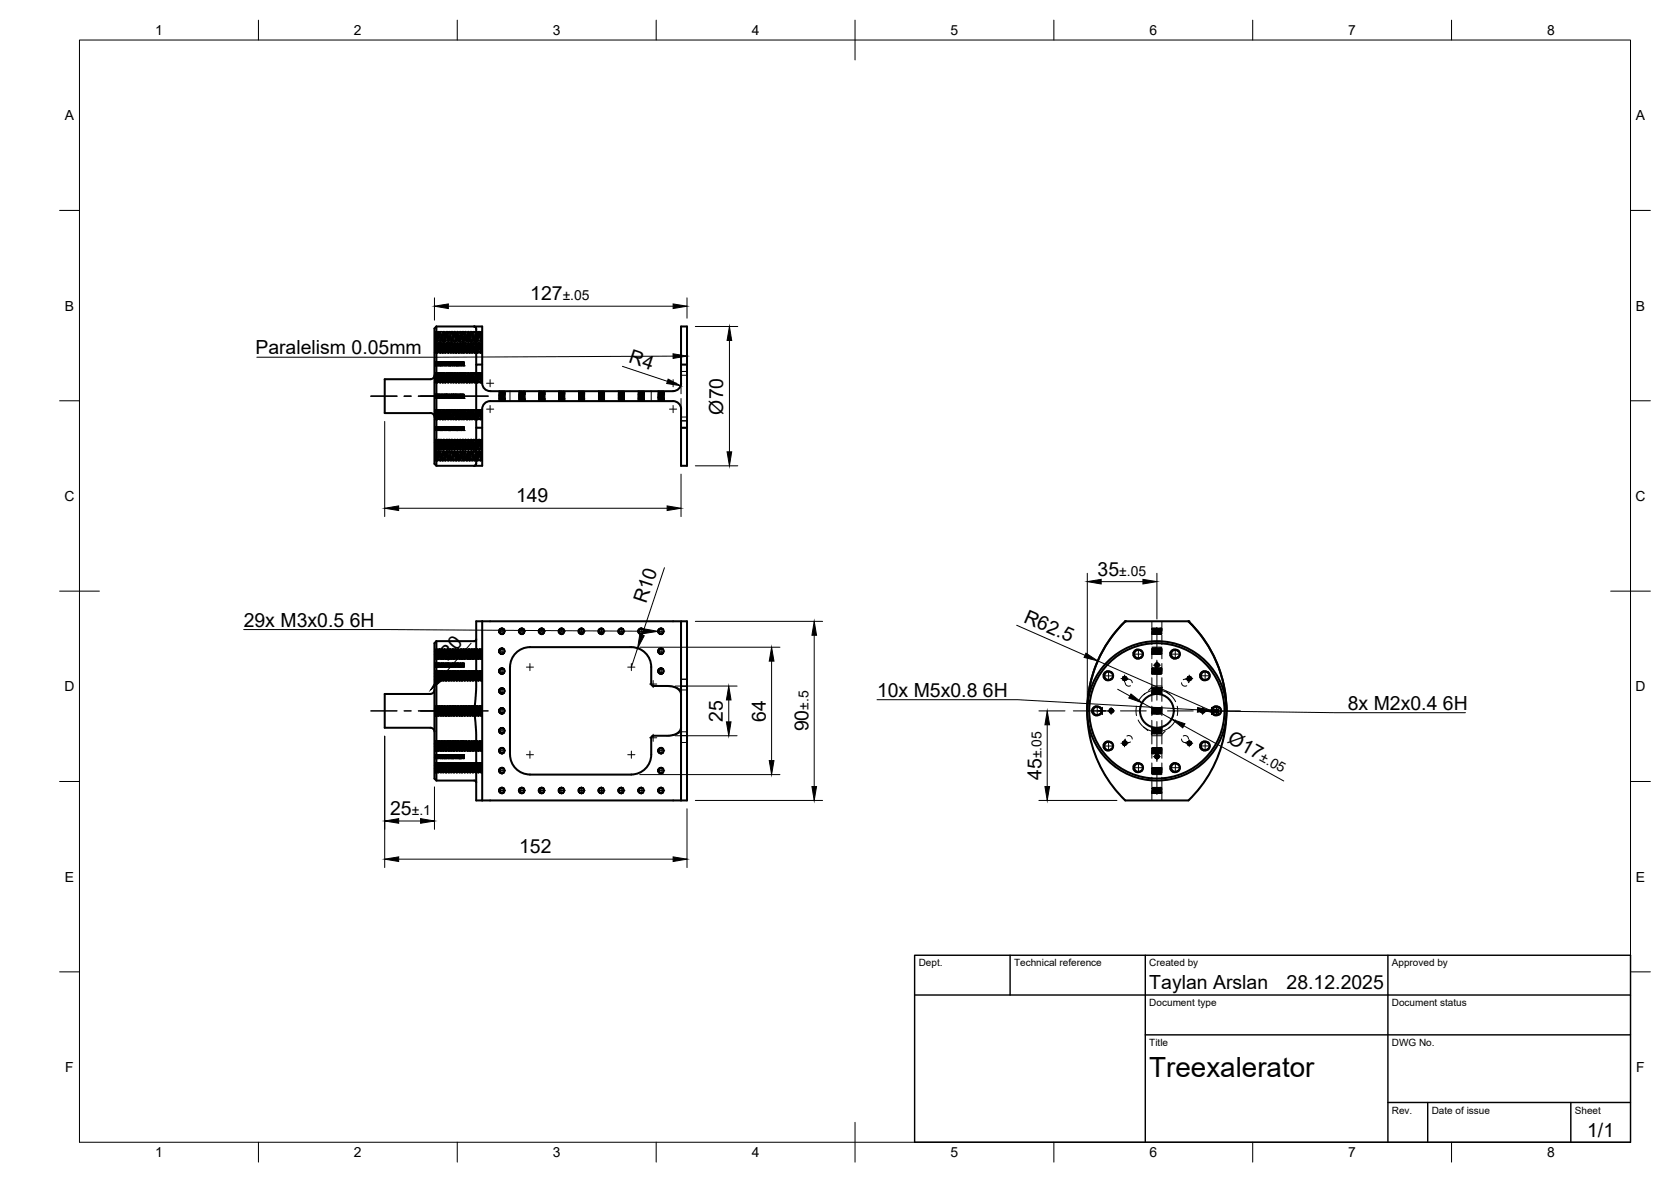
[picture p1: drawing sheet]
<svg xmlns="http://www.w3.org/2000/svg" width="420mm" height="297mm" viewBox="0 0 420 297" stroke-linecap="round" stroke-linejoin="round" font-family="sans-serif">
<defs><g id="words">
<text font-size="7" x="289" y="270.6">Treexalerator</text>
<g font-size="4.9">
<text x="133.3" y="75.5">127</text>
<text x="64.2" y="89.1">Paralelism 0.05mm</text>
<text x="157.9" y="91" transform="rotate(19 157.9 91)">R4</text>
<text x="181.9" y="104.2" transform="rotate(-90 181.9 104.2)">Ø70</text>
<text x="129.8" y="126.3">149</text>
<text x="276" y="144.7">35</text>
<text x="162.5" y="151.8" transform="rotate(-72 162.5 151.8)">R10</text>
<text x="61.3" y="157.5">29x M3x0.5</text>
<text x="87.9" y="157.5">6H</text>
<text x="257.2" y="156.2" transform="rotate(24 257.2 156.2)">R62.5</text>
<text x="112.5" y="166.3" transform="rotate(-49 112.5 166.3)">R0</text>
<text x="220.5" y="175.1">10x M5x0.8</text>
<text x="247.1" y="175.1">6H</text>
<text x="338.9" y="178.4">8x M2x0.4</text>
<text x="362.8" y="178.4">6H</text>
<text x="181.8" y="181.3" transform="rotate(-90 181.8 181.3)">25</text>
<text x="192.6" y="181.3" transform="rotate(-90 192.6 181.3)">64</text>
<text x="203.3" y="183.8" transform="rotate(-90 203.3 183.8)">90</text>
<text x="308.4" y="186.6" transform="rotate(29 308.4 186.6)">Ø17</text>
<text x="261.9" y="196" transform="rotate(-90 261.9 196)">45</text>
<text x="98.1" y="204.9">25</text>
<text x="130.5" y="214.4">152</text>
<text x="289" y="248.5">Taylan Arslan</text>
<text x="323.5" y="248.5">28.12.2025</text>
<text x="399.1" y="285.7">1/1</text>
</g>
<g font-size="3.5">
<text x="39" y="8.8">1</text>
<text x="89" y="8.8">2</text>
<text x="139" y="8.8">3</text>
<text x="189" y="8.8">4</text>
<text x="239" y="8.8">5</text>
<text x="289" y="8.8">6</text>
<text x="339" y="8.8">7</text>
<text x="389" y="8.8">8</text>
<text x="16.3" y="30.2">A</text>
<text x="411.3" y="30.2">A</text>
<text x="141.5" y="75.5">±.05</text>
<text x="16.3" y="78">B</text>
<text x="411.3" y="78">B</text>
<text x="16.2" y="125.9">C</text>
<text x="411.2" y="125.9">C</text>
<text x="281.4" y="144.7">±.05</text>
<text x="16.2" y="173.7">D</text>
<text x="411.2" y="173.7">D</text>
<text x="203.3" y="178.4" transform="rotate(-90 203.3 178.4)">±.5</text>
<text x="261.9" y="190.5" transform="rotate(-90 261.9 190.5)">±.05</text>
<text x="316.5" y="191" transform="rotate(29 316.5 191)">±.05</text>
<text x="103.5" y="204.9">±.1</text>
<text x="16.3" y="221.6">E</text>
<text x="411.3" y="221.6">E</text>
<text x="16.4" y="269.4">F</text>
<text x="411.4" y="269.4">F</text>
<text x="39" y="290.8">1</text>
<text x="89" y="290.8">2</text>
<text x="139" y="290.8">3</text>
<text x="189" y="290.8">4</text>
<text x="239" y="290.8">5</text>
<text x="289" y="290.8">6</text>
<text x="339" y="290.8">7</text>
<text x="389" y="290.8">8</text>
</g>
<g font-size="2.5">
<text x="231" y="242.9">Dept.</text>
<text x="255" y="242.9">Technical reference</text>
<text x="289" y="242.9">Created by</text>
<text x="350" y="242.9">Approved by</text>
<text x="289" y="252.8">Document type</text>
<text x="350" y="252.8">Document status</text>
<text x="289" y="262.9">Title</text>
<text x="350" y="262.9">DWG No.</text>
<text x="350" y="279.9">Rev.</text>
<text x="360" y="279.9">Date of issue</text>
<text x="396" y="279.9">Sheet</text>
</g>
</g></defs>
<!-- layer: Visible -->
<g fill="none" stroke="#000" stroke-width=".51">
<path d="M109.2 94.3a1.01 1.01 0 0 1-1 1h-11.5v8.5h11.5a.97 .97 0 0 1 1 1M109.7 82l-.5 .6v34l.5 .5h9.5M109.7 82v35.1M109.7 82h11.5v14.3a2 2 0 0 0 2 2M119.2 82l.4 .2 .1 .4v9M119.2 82h.1M121.2 91.6h-1.5v15.9h1.5M123.2 98.3h46M171.2 91.6h1.5v15.9h-1.5M172.7 91.6v-9.6h-1.5l.1 14.3a2 2 0 0 1-2 2M119.2 117.1h.1M119.7 107.5v9l-.1 .4-.4 .2"/>
<path d="M121.2 102.8v14.3h-2M123.2 100.8h46M123.2 100.8a2 2 0 0 0-2 2M169.3 100.8a2 2 0 0 1 2 2M171.2 102.8v14.3h1.5v-9.6M121.2 156.1h50v45.1M121.2 156.1v45.1M121.2 156.1h-1.5v16.7l-.3 4.2a14.4 14.4 0 0 0 .2 4.7l.1 2.8v16.7h1.5M125.5 158.4l.5-.4 .6 .2-.6-.2-.4 .5 .2 .6 .8 .1-.6 .1-.5-.5M125.5 158.4v.4M126.7 158.1l.2 .5-.2 .5M130.5 158.4v.5l.3 .3 .4 .1 .5-.2-.6 .1-.5-.5 .3-.6 .4-.1 .4 .2-.1-.1-.7-.1-.4 .4"/>
<path d="M131.7 158.1l.2 .5-.2 .5M135.5 158.4v.5l.3 .3 .4 .1 .5-.2-.6 .1-.5-.4 .2-.6 .4-.2 .5 .2-.2-.2h-.6l-.4 .4M136.6 158.1l.3 .5-.3 .5M140.5 158.4v.5l.3 .3 .4 .1 .4-.2-.5 .1-.5-.5 .3-.6 .4-.1 .3 .2-.1-.2h-.6l-.4 .4M141.7 158.1l.2 .5-.2 .5M145.5 158.4v.5l.3 .3 .4 .1 .4-.2-.6 .1-.4-.5 .3-.6 .4-.1 .3 .2v-.1l-.7-.1-.4 .4M146.7 158.1l.2 .5-.2 .5M150.5 158.4l.2-.3 .5-.1a.66 .66 0 0 1 .6 .4 .66 .66 0 0 1-.1 .7M151.6 158.2l-.6-.2-.4 .5 .3 .6 .4 .2 .4-.2-.5 .2-.6-.2-.1-.7M155.5 158.4v.5l.3 .3 .4 .1 .5-.2-.6 .1-.5-.4 .2-.6 .4-.2 .5 .2-.3-.2h-.5l-.4 .4M156.6 158.1l.3 .5-.3 .5M160.5 158.4v.5l.3 .3 .4 .1 .4-.2-.5 .1-.5-.5 .3-.6 .4-.1 .3 .2-.1-.2h-.6l-.4 .4"/>
<path d="M161.7 158.1l.2 .5-.2 .5M165.5 158.4v.5l.3 .3 .4 .1 .4-.2-.5 .1-.5-.5 .3-.6 .4-.1 .3 .2v-.1l-.7-.1-.4 .4M166.7 158.1l.2 .5-.2 .5M171.2 156.1h1.5v45.1h-1.5M282.9 156.1h15.9M283 156.1a31.2 31.2 0 0 0-9.6 22.5M298.8 156.1a31.3 31.3 0 0 1 9.6 22.5M298.8 156.1a31.1 31.1 0 0 1 9.4 18.8l.2 4.4-.5 4.8a31 31 0 0 1-9.1 17.1h-15.9a31.7 31.7 0 0 1-9.3-19.1l-.2-4.1 .5-4.8a31.7 31.7 0 0 1 9.1-17.1M109.2 173.4a1.04 1.04 0 0 1-1 1h-11.5v8.5h11.5a1.01 1.01 0 0 1 1 1M109.7 161.1l-.5 .5v34.1l.5 .5h9.5M109.7 161.1v35.1M119.7 160.6l-.2 .5h-.3h-9.5"/>
<path d="M125.5 178.4l.4-.4 .7 .1-.8 .1-.2 .5 .4 .5 .6-.1-.5 .2-.6-.5M125.5 173.4l.5-.4 .6 .2-.6-.2-.4 .6 .2 .5 .8 .1-.6 .1-.5-.5M125.5 168.4l.5-.4 .6 .1-.8 .1-.2 .5 .4 .5 .6-.1-.6 .2-.5-.5M125.5 163.4l.6-.5 .5 .3-.6-.2-.4 .5 .3 .7h.7l-.7 .1-.4-.5M125.5 178.4v.4M125.5 173.4v.4M125.5 168.4v.4M125.5 163.4v.4M126.7 163.2l.2 .4-.2 .5M126.7 168.2l.2 .4-.2 .5M126.7 173.2l.2 .4-.2 .5M126.7 178.1l.2 .5-.2 .5"/>
<path d="M165.6 163.2l.5-.3 .5 .2-.5-.1-.5 .5 .3 .7h.7l-.3 .1-.5-.1-.3-.3zM165.7 168.2l.4-.2 .5 .2-.5-.2-.5 .6 .3 .5 .7 .1-.5 .1-.4-.2-.2-.5zM166.7 168.2l.2 .4-.2 .5M166.7 163.2l.2 .4-.2 .5M171.2 174.5l-.2-.7-.3-.5-1.4-.7-5.3-.3-.3-.4v-4.3a5 5 0 0 0-5-5h-25.4a5 5 0 0 0-5.1 5v22a5 5 0 0 0 5.1 5M276.6 177.8l-.7-.3-.6 .1-.6 .5-.1 .7 .3 .6 .4 .3 .7 .1 .6-.3M276.6 177.8l-.6-.2-.6 .1-.4 .4-.2 .5 .2 .6 .5 .4 .6 .1 .5-.2M276.6 177.8l.3 .8-.3 .9M277.5 169.5l.6-.7h1l.3 .2-.6-.2-.7 .2-.4 .5v.5l.3 .5 .4 .3 .6 .1 .4-.3-.4 .3h-.7l-.5-.2-.3-.5M277.5 169.5v.6M279.1 178.3l-.1 .3 .1 .3M279.4 169l.4 .8-.4 .8"/>
<path d="M279.9 178.5l-.2 .5h-.6h.4l.3-.3-.2-.4h-.4l.4-.1 .3 .3M282.5 170.2l-.2 .3 .2 .3M282.5 170.2l.4-.1 .3 .2v.4l-.2 .2-.5-.1h.5l.1-.5-.2-.2zM285 164v.7l.4 .6 .9 .2 .6-.3-.5 .2-.6-.1-.4-.3-.2-.5v-.5l.4-.5 .8-.2 .5 .3-.2-.2-1-.1-.7 .7M286.9 163.5l.4 .9-.4 .8M290.6 166.8l-.1 .3 .1 .3M291.4 167l-.3-.3h-.4l-.1 .1h.5l.2 .4-.3 .3-.4-.1M291.4 167.3l-.4 .3-.4-.2M291.4 167v.3M294.3 164.7l.3 .5 .5 .3h.6l.5-.3M294.3 164v.7M296.2 163.6l-.6-.4-.5 .1-.5 .2-.3 .5"/>
<path d="M296.2 163.6l-.6-.3-.6 .1-.4 .4-.2 .6 .2 .5 .5 .4 .6 .1 .5-.2M296.2 163.5l.4 .9-.4 .8M298.8 170.2l-.2 .3 .2 .3M298.8 170.2l.4-.1 .3 .2-.1 .6-.7-.1 .5 .1 .2-.3-.2-.5zM302 169l.7-.3 1 .3-.5-.2-.6 .1-.4 .2-.2 .6 .1 .6 .4 .5 .6 .1 .5-.2-.7 .3-.9-.4-.2-.9zM302.1 178.3l-.1 .3 .1 .3M302.1 178.3l.3-.1 .4 .1v.6l-.3 .2-.3-.1h.4l.2-.5-.2-.2zM303.7 169l.4 .8-.4 .8M304.7 179l.3 .5 .5 .3h.5l.6-.3M304.7 178.3v.7M306.6 177.8l-.4-.2-.6-.1-.5 .2-.4 .6M306.6 177.8l-.5-.2-.6 .1-.4 .2-.3 .6 .1 .5 .5 .6 .7 .1 .5-.2"/>
<path d="M306.6 177.8l.4 .8-.4 .8M119.2 196.1l.5 .3v.2M125.5 198.4l.5-.4 .6 .1-.8 .1-.2 .5 .4 .5 .6-.1-.6 .2-.5-.5M125.5 193.4l.6-.4 .5 .2-.6-.1-.4 .5 .3 .6h.7l-.7 .1-.4-.4M125.5 188.5l.2-.4 .5-.1a.66 .66 0 0 1 .6 .4 .66 .66 0 0 1-.1 .7M125.5 183.4l.5-.4 .6 .1-.8 .1-.2 .5 .4 .5 .6-.1-.6 .2-.5-.5M125.5 198.4v.4M125.5 193.4v.4M125.5 188.4v.4M125.5 183.4v.4M126.6 188.2l-.6-.1-.4 .5 .2 .5 .8 .1-.6 .1-.5-.4M126.7 183.2l.2 .4-.2 .5"/>
<path d="M126.7 193.2l.2 .4-.2 .5M126.7 198.2l.2 .4-.2 .5M130.7 198.1l.5-.1 .5 .2-.6-.2-.5 .6 .3 .6 .5 .1 .3-.2-.1 .1-.6 .1-.4-.2-.1-.5zM131.7 198.2l.2 .4-.2 .5M133.2 194.7h25.5M135.7 198.1l.5-.1 .5 .2-.6-.2-.5 .5 .2 .7 .6 .1 .3-.2-.2 .1-.5 .1-.4-.2-.1-.5zM136.6 198.2l.3 .4-.3 .5M140.6 198.3l.5-.3 .5 .1-.8 .1-.2 .5 .4 .5h.6l-.6 .1-.3-.2-.2-.5zM141.7 198.2l.2 .4-.2 .5M145.6 198.2l.5-.2 .5 .2-.6-.2-.4 .6 .3 .6 .5 .1 .2-.2v.1l-.6 .1-.4-.2-.1-.5zM146.7 198.2l.2 .4-.2 .5M151.6 198.2l-.4-.2-.5 .3-.1 .4 .3 .5 .5 .1 .3-.2-.8 .2-.4-.4v-.5l.2-.3 .5-.1a.69 .69 0 0 1 .6 .4 .69 .69 0 0 1-.1 .7"/>
<path d="M155.7 198.1l.5-.1 .5 .2-.6-.2-.5 .5 .3 .7 .5 .1 .3-.2-.2 .1-.5 .1-.4-.2-.1-.5zM156.6 198.2l.3 .4-.3 .5M160.6 198.3l.5-.3 .5 .1-.8 .1-.2 .5 .4 .5h.6l-.6 .1-.3-.2-.2-.5zM161.7 198.2l.2 .4-.2 .5M165.5 193.8v-.4l.3-.3 .5-.1 .3 .1h-.6l-.4 .5 .3 .6h.7l-.6 .1-.5-.4M165.7 198.1l.5-.1 .4 .2-.5-.2-.5 .6 .3 .6 .5 .1 .2-.2v.1l-.5 .1-.4-.2-.2-.5zM166.6 188.2l-.4-.2-.5 .3-.1 .4 .2 .4 .4 .2 .4-.2-.7 .2-.4-.4v-.5l.2-.3 .5-.1a.66 .66 0 0 1 .6 .4 .66 .66 0 0 1-.1 .7M166.7 193.2l.2 .4-.2 .5M166.7 198.2l.2 .4-.2 .5M171.2 182.8l-.1 .6-.4 .5-1.4 .8-5.3 .3-.3 .4v4.2a5 5 0 0 1-5 5M277.5 187.8l.5 .6 .4 .2 1-.3M277.5 187.1v.7"/>
<path d="M279.4 186.7l-.4-.3-.6-.1-.5 .3-.4 .5M279.4 186.7l-.4-.3-.7 .1-.3 .2-.3 .6 .1 .6 .5 .5 .6 .1 .5-.2M279.4 186.6l.4 .8-.4 .9M282.5 186.5l.5-.1 .3 .2-.1 .4-.3 .2h-.3l.4-.1 .1-.4-.2-.3zM282.5 186.5l-.2 .3 .2 .3M286.9 192.1l-.5-.3h-.7l-.6 .5-.1 .7 .2 .6 .5 .4h.7l.5-.3M286.9 192.1l-.5-.2h-.6l-.6 .8 .1 .6 .4 .5 .6 .2 .6-.3M287 192.1l.3 .8-.3 .8M290.6 189.8l-.1 .3 .1 .3M290.7 189.8l.6 .1v.6l-.5 .1-.2-.2 .4 .1 .3-.2-.2-.5zM294.3 193.2l.4 .6 .5 .2h.6l.4-.3M294.3 192.6v.6"/>
<path d="M296.2 192.1l-.5-.3h-.6l-.5 .3-.3 .5M296.2 192.1l-.4-.2h-.6l-.5 .3-.2 .6 .1 .6 .5 .5 .6 .1 .5-.3M296.2 192.1l.4 .8-.4 .8M298.8 186.5l-.2 .3 .2 .3M298.8 186.4h.5l.2 .2-.2 .6-.6-.1h.5l.2-.3-.1-.4zM301.8 187.8l.3 .5 .6 .3 .6-.1 .4-.2M301.8 187.8v-.7l.3-.5 .7-.3 .6 .1a1.12 1.12 0 0 1 .3 1.9M303.7 186.7l-.6-.3-.6 .1-.4 .5-.1 .5 .2 .6 .4 .4h.6l.5-.2M121.2 201.2h50"/>
<circle cx="290.9" cy="178.6" r="17.5"/>
<circle cx="290.9" cy="178.6" r="4.2"/>
<circle cx="290.9" cy="178.6" r="17"/>
</g>
<!-- layer: Hidden -->
<g fill="none" stroke="#000" stroke-width=".25">
<path d="M109.2 90.9l.1 1 .1-.3M109.2 99l.1 1.1 .1-.4M109.2 83.9l.1-.4 .2 2.1v-.2M109.2 84l.2 1.6 .1-.7M109.2 86.9l.2 1.6 .1-.8M109.2 94.4l.2 1.6 .1-.8-.1 .8zM109.2 90.9h.1M109.2 99h.1M109.2 87.5h.1M109.2 85.8h.1M109.2 88.7h.1M109.2 96.2h.1"/>
<path d="M109.2 90.9l.1 .1 .1-.1M109.2 99h.6M109.2 87.5l.1 .2 .1-.2M109.2 100h.1M109.2 88.5h.1M109.2 91.8h.1M109.3 86.4l.2 2.1zM109.3 91.8h.1M109.3 88.5l.4 .1M109.3 100v.1l.1-.1M109.3 88.7l.1-.2 .2 .2M109.3 85.8l.1-.2 .2 .2"/>
<path d="M109.3 96.2l.1-.2 .2 .2M109.3 91.1v.7v-.8l.2 .8v-.6M109.3 99.3v.7v-.8l.2 .8v-.7M109.3 87.8v.7v-.8l.2 .8v-.7M109.3 93.9l.2 2.1zM109.3 84.8l-.1 1M109.3 87.7l-.1 1M109.3 95.2l-.1 1M109.3 95.2l-.1 .9M109.3 84.9l-.1 .9M109.3 87.8l-.1 .9zM109.3 95.3l-.1 .9z"/>
<path d="M109.4 88.2l-.1 .4-.1-1.1 .1 1.1 .1-.4M109.4 83.7v-.4l.2 2M109.4 94v-.4l.2 2M109.4 88.5h.1M109.4 83.8l.1-.5 .1 1.8M109.4 86.6l.1-.5 .1 1.9M109.4 86.1l.2 2zM109.4 100h.1M109.4 91.8h.1M109.4 83.3h.1M109.4 83.3l-.2 .2M109.4 93.6l-.2 .3"/>
<path d="M109.4 86.1h.1M109.4 86.1l-.2 .2M109.4 93.6h.1M109.4 93.6l.2 1.9zM109.4 90.9h.1M109.4 99h.1M109.4 87.5h.1M109.5 91.8l.2 .1M109.5 90.9v.1l.1-.1M109.5 100l.2 .1M109.5 93.6l.1 .3 .2-.3 .3 .3 .2-.3M109.5 87.5v.2l.1-.2"/>
<path d="M109.5 83.3l.1 .2 .2-.2 .3 .2 .2-.2M109.5 86.1l.2 .3 .1-.3 .2 .3 .2-.3 .3 .2 .1-.2M109.5 88.1v.5l.1-1.1 .1 .9M109.5 99.5l.1 .6v-1.1l.1 .8-.1-.8-.1 1.1v-.5M109.5 88v.6l.1-1.1 .1 .8M109.5 83.7l.1-.2 .2 2.1M109.6 86.4l.2 2.1zM109.6 93.9l.2 2.1zM109.6 84.3l.1-.8 .1 1.6M109.6 87.1l.1-.7 .1 1.6M109.6 90.9h.1M109.6 99h.1"/>
<path d="M109.6 87.5h.1M109.6 85.8h.1M109.6 88.7h.1M109.6 96.2h.1M109.6 90.9l.1 .1 .1-.1M109.6 87.5l.1 .2 .1-.2M109.7 93.9l.1 1.6-.1-1.6-.1 .7zM109.7 91.7l-.1-.8-.1 1 .1-1 .1 .8M109.7 91.9h.1M109.7 88.6h.1M109.7 91.2v-.2l-.1 .8-.1-.8v.6M109.7 99.3v-.1l-.1 .8-.1-.8v.5"/>
<path d="M109.7 87.8v-.2l-.1 .9-.1-.9v.6M109.7 91.9h.2M109.8 85.6l.2 .2M109.8 88.5h.1M109.8 96l.2 .2 .3-.2M109.8 85.6l-.1 .2M109.8 88.5l-.1 .2M109.8 96l-.1 .2M109.8 91l.1 .9 .1-1 .1 .2M109.8 87.6l.1 1 .2-1-.2 1-.1-1M109.8 93.6l-.1 2zM109.8 88.5l-.1 .1"/>
<path d="M109.8 93.6h.1M109.8 93.6l-.1 2.1zM109.8 90.9h.1M109.8 99h.1M109.8 87.5h.1M109.9 86.1l-.2 2.1zM109.9 90.9v.1M109.9 88.5v.1M109.9 99v.2M109.9 87.5v.2M109.9 91.3v-.3l.1 .8 .1-.8 .1 .5M109.9 99.4v-.2l.1 .8 .1-.8 .1 .4"/>
<path d="M109.9 87.9v-.2l.1 .8 .1-.9 .1 .5M109.9 83.7l-.1-.4-.1 1.9M109.9 86.6l-.1-.5-.1 2M109.9 88.5l.1 .2 .2-.2M109.9 83.6l-.1-.3-.1 2M109.9 84.4l.1-.9 .1 1.5M109.9 87.2l.1-.8 .1 1.4M109.9 99.2h.1M109.9 87.6h.1M109.9 91h.1M109.9 91.9h.1M109.9 88.6h.1"/>
<path d="M109.9 91.9h.2M109.9 88.6h.2M110 93.9l.1 1.5-.1-1.5-.1 .8zM110 91v-.1l.1 .1M110 87.7v-.2l.1 .2M110 91.2v-.2l-.1 .8-.1-.8-.1 .6M110 99.3v-.1l-.1 .8-.1-.8-.1 .5M110 87.8v-.2l-.1 .9-.1-.8-.1 .6M110 99v.2M110 99h.1M110 85.8h.1M110 96.2h.1"/>
<path d="M110 99l.1 .2M110.1 99.2l-.1-.2-.1 1.1-.1-1.1 .1 1.1 .1-1.1 .1 .3M110.1 93.9l.1 .9-.1-.9-.1 1.4zM110.1 86.3l.1 1-.1-.9-.1 1.4zM110.1 91.3l.1-.3 .1 .8 .1-.8v.4M110.1 99.4l.1-.2 .1 .8 .1-.8v.4M110.1 88l.1-.3 .1 .8 .1-.9v.5M110.1 99.2h.1M110.1 87.6h.1M110.1 91h.1M110.1 84.4l-.1 1.4-.1-.9M110.1 87.3l-.1 1.4-.1-.9 .1 .9z"/>
<path d="M110.1 94.8l-.1 1.4-.1-.9 .1 .9zM110.1 91.9h.1M110.1 88.6h.1M110.2 84.5l-.2 1.3v-1M110.2 87.4l-.2 1.3v-1.1l.1 1.1zM110.2 94.9l-.1 1.3-.1-1.1M110.2 91.9h.1M110.2 84.4l-.1-.9-.1 1.4M110.2 88.5h.1M110.2 90.9l.1 1 .1-.6-.1 .6zM110.2 90.9v.1M110.2 99v.2"/>
<path d="M110.2 88.5v.1M110.2 87.5v.2M110.2 93.6h.1M110.2 83.3l.2 2.3M110.2 83.3l.2 2.4M110.2 86.2l.2 2.2M110.2 93.6l.2 2.4zM110.2 93.7l.2 2.4M110.2 90.9h.1M110.2 99h.1M110.2 87.5h.1M110.2 90.9l.1 .1"/>
<path d="M110.2 87.5l.1 .2 .1-.2M110.2 99l.4 .2M110.3 93.6l.1 .3 .2-.3M110.3 88.5v.1M110.3 83.3l.1 .2 .2-.2M110.3 96l.2-2.1-.2 2.1 .1 .2M110.3 88.5l.1 .2M110.3 85.6l-.2 .2M110.3 91l.1 .8 .1-.8 .1 .8M110.3 99.2l.1 .8 .1-.8 .1 .7M110.3 87.7l.1 .7 .1-.7 .1 .7M110.3 91.9h.1"/>
<path d="M110.3 88.6h.1M110.3 91.9h.2M110.4 86.4l-.1 1.5 .1-1.6 .1 .9zM110.4 93.9l-.1 1.5 .1-1.5 .1 .8zM110.4 99.4l-.1 .7-.1-1.1v.7M110.4 87.9l-.1 .7-.1-1.1v.7M110.4 88.4l-.2-2.3 .2 2.5M110.4 88.5l-.1 .1M110.4 88.5l.1 .1M110.4 90.9h.1M110.4 90.9l-.1 .1M110.4 99h.1"/>
<path d="M110.4 87.5h.1M110.4 85.8h.1M110.4 88.7h.1M110.4 96.2h.1M110.4 90.9l.2 .1M110.4 96.2l.2-.2 .2 .2M110.4 87.5l.1 .2M110.4 85.8l.2-.2 .2 .2 .3-.2 .1 .2M110.5 84.3l-.1-.8-.1 1.6M110.5 86.4l-.2 2.1zM110.5 91.7l.1 .2v-1l.1 1-.1-1-.1 1v-.2M110.5 88.3l.1 .3v-1.1l.1 1.1-.1-1.1-.1 1.1v-.2"/>
<path d="M110.5 87.6h.1M110.5 83.7v-.2l-.2 2.1 .1 .2M110.5 91.9h.1M110.5 88.6h.1M110.6 91v.8l.1-.8 .1 .8M110.6 99.2v.7l.1-.7 .1 .7M110.6 87.7v.7l.1-.7 .1 .7M110.6 88.5l.2 .2M110.6 88.5h.1M110.6 86.2l.1 .8-.1-.9-.1 1.5zM110.6 93.6l.1 .9-.1-.9-.1 1.6zM110.6 88.5l-.2 .2"/>
<path d="M110.6 99l-.1 1.1 .1-1.1 .1 1.1zM110.6 90.9h.1M110.6 91.8v.1M110.6 90.9v.1M110.6 99h.1M110.6 100v.1M110.6 87.5h.1M110.6 87.5v.2M110.6 100h.1M110.6 91.8h.1M110.6 83.3h.1M110.6 86.1h.1"/>
<path d="M110.6 93.6h.1M110.6 86.1l.1 .8v-.8l-.2 1.7zM110.6 90.9l.1 .1 .1-.1M110.6 87.5l.1 .2 .1-.2M110.7 91.8h.1M110.7 100v.1l.1-.1M110.7 83.3l.1 .2 .2-.2M110.7 86.1l.1 .3 .2-.3M110.7 93.6l.1 .3 .2-.3M110.7 84.1l-.1-.8-.1 1.5M110.7 84l-.1-.7-.1 1.6M110.7 94.4l-.1-.8-.1 1.7"/>
<path d="M110.7 91.4l.1 .4 .1-.8 .1 .8v-.2M110.7 99.5l.1 .5 .1-.8 .1 .8v-.3M110.7 88l.1 .5 .1-.8 .1 .8v-.3M110.8 86.4l-.2 2.1zM110.8 93.9l-.2 2.1zM110.8 83.6v-.1l-.2 2.1v-.1M110.8 88.5l-.2 .1M110.8 100h.1M110.8 88.5h.1M110.8 91.8h.1M110.8 85.8h.1M110.8 88.7h.1"/>
<path d="M110.8 96.2h.1M110.8 83.9l-.1 1.7-.1-.7M110.8 86.8l-.1 1.7zM110.8 94.3l-.1 1.7zM110.8 90.9h.1M110.8 99h.1M110.8 87.5h.1M110.8 99.3l.1 .8 .1-1.1 .1 .6M110.8 87.8l.1 .8 .1-1.1 .1 .6M110.8 90.9l.1 .1 .1-.1M110.8 91.8l.1 .1M110.8 88.5l.1 .1"/>
<path d="M110.8 100l.1 .1M110.8 96.2l.2-.2 .2 .2 .3-.2 .1 .2M110.8 87.5l.1 .2M110.9 91.1l.1 .8v-1l-.1 1-.1-.8M110.9 99.2v.9l.1-1.1 .1 .5M110.9 87.7v.9l.1-1.1 .1 .5M110.9 91.9h.1M110.9 88.6h.1M111 84l-.2 1.8v-.5M111 86.9l-.2 1.8v-.5M111 94.3l-.2 1.9zM111 91.9h.1"/>
<path d="M111 84.1l-.2 1.7v-.6M111 84.2l.1 1.4 .1-1M111 87l-.2 1.7zM111 87.1l.1 1.4 .1-1M111 94.5l-.2 1.7zM111 94.6l.1 1.4 .1-1-.1 1zM111 88.5h.1M111 91.3l.1 .5 .1-.8 .1 .8v-.2M111 99.4l.1 .6 .1-.8 .1 .8v-.3M111 87.9l.1 .6 .1-.9 .1 .9v-.2M111 90.9h.1M111 99h.1"/>
<path d="M111 87.5h.1M111 88.5v.1M111 87.5l-.1 .1M111 83.3h.1M111 86.1h.1M111 93.6h.1M111 90.9l.1 .1 .3-.1M111 87.5l.1 .2 .1-.2M111.1 88.5v.1M111.1 93.6l.2 .3M111.1 83.3l.2 .2M111.1 86.1l.2 .2"/>
<path d="M111.1 83.7l.1 2.1 .1-.2M111.1 86.6l.1 2.1zM111.1 94.1l.1 2.1zM111.1 88.5l-.3 .2M111.1 88.5l.1 .2 .3-.2 .1 .2M111.1 83.6l.2 2.2v-.2M111.1 84l-.1 1.6-.1-.8M111.1 86.5l.2 2.2zM111.1 86.9l-.1 1.6-.1-.8M111.1 94l.2 2.2zM111.1 94.4l-.1 1.6-.1-.8 .1 .8zM111.1 91.9h.1"/>
<path d="M111.1 88.6h.1M111.1 91.9h.2M111.2 85.8h.1M111.2 96.2h.1M111.2 99l-.6 .2M111.2 99h.1M111.2 87.5l.1 .2 .1-.2M111.3 84.1l.1 1.5 .1-.9M111.3 94.5l.1 1.5 .1-.9-.1 .9zM111.3 88.5v.1M111.3 85.8l.1-.2 .2 .2 .3-.2 .1 .2M111.3 99l.1 .2"/>
<path d="M111.3 88.5l-.2 .1M111.3 83.5l.2 2.1v-.3M111.3 86.4l.2 2.1zM111.3 93.9l.2 2.1zM111.3 91.9h.1M111.3 88.6h.1M111.3 84.4l.1-1.1 .1 1.2M111.4 84.5v-1.2l.1 1.2M111.4 87.3v-1.2l.1 1.2M111.4 94.8v-1.2l.1 1.2M111.4 88.5h.1M111.4 91l-.1 .9-.1-1 .1 1 .1-.9"/>
<path d="M111.4 99.1l-.1 1-.1-1.1v.4M111.4 87.6l-.1 1-.1-1.1v.4M111.4 93.6l.1 1.3-.1-1.3-.1 1.1zM111.4 100h.1M111.4 91.8h.1M111.4 99.2v.9l-.1-1.1-.1 .4M111.4 90.9h.1M111.4 91.8l-.1 .1M111.4 99h.1M111.4 100l-.1 .1M111.4 87.5h.1M111.4 83.3h.1"/>
<path d="M111.4 83.3l-.1 .2M111.4 86.1h.1M111.4 86.1l-.1 .3M111.4 93.6h.1M111.4 93.6l-.1 .3M111.4 90.9l.1 .1 .1-.1M111.4 87.5l.1 .2 .1-.2M111.5 91.3l-.1 .5-.1-.8-.1 .8v-.1M111.5 99.4l-.1 .6-.1-.8-.1 .8v-.2M111.5 87.6l-.1 .9-.1-1.5 .1 1.5 .1-.8-.1 .9-.1-1.1-.1 .4M111.5 87.9l-.1 .6-.1-.9-.1 .9v-.2M111.5 91.8h.1"/>
<path d="M111.5 100v.1l.1-.1M111.5 93.6l.1 .3 .2-.3M111.5 83.3l.1 .2 .2-.2M111.5 86.1l.2 .3 .1-.3M111.5 87.4l-.1-1.3-.1 1.1 .1-1.1 .1 1.3M111.5 91.8l.1-.9 .2 1-.1-1-.2 1M111.5 83.6l.3 2v-.2M111.6 86.4l.2 2.1zM111.6 93.9l.2 2.1zM111.6 99l.2 1.1-.1-1.1-.2 1zM111.6 84.1l.1-.6 .1 1.7M111.6 88.5l-.3 .1"/>
<path d="M111.6 100h.1M111.6 88.5h.1M111.6 91.8h.1M111.6 85.8h.1M111.6 88.7h.1M111.6 96.2h.1M111.6 90.9h.1M111.6 99h.1M111.6 87.5h.1M111.7 91.8l.2 .1M111.7 90.9v.1l.1-.1M111.7 100l.2 .1"/>
<path d="M111.7 88.5h.1M111.7 87.5v.2l.1-.2M111.7 86.4l.1 1.7zM111.7 93.9l.1 1.7zM111.7 91.3v.5l-.1-.8-.1 .8-.1-.2M111.7 99.4v.6l-.1-.8-.1 .8-.1-.3M111.7 87.9v.6l-.1-.8-.1 .8-.1-.3M111.8 88.2l-.1 .4-.1-1.1-.1 1 .1-1 .1 1.1 .1-.4M111.8 83.6l-.2 2.1M111.8 86.4l-.2 2.3zM111.8 93.9l-.2 2.3zM111.8 88.5h.1"/>
<path d="M111.8 83.7l-.1 2.1-.1-.2M111.8 86.5l-.2 2.2zM111.8 94l-.1 2.2zM111.8 90.9h.1M111.8 99h.1M111.8 87.5h.1M111.8 83.3h.1M111.8 86.1h.1M111.8 93.6h.1M111.8 90.9l.1 .1 .1-.1M111.8 87.5l.1 .2 .1-.2M111.9 99.6v.5l.1-1.1 .1 .9"/>
<path d="M111.9 88.1v.5l.1-1.1 .1 .9M111.9 88.5v.1M111.9 93.6l.1 .3M111.9 83.3l.1 .2M111.9 86.1l.1 .3M111.9 99.5l.1 .6 .1-1.1v.8M111.9 88l.1 .6 .1-1.1v.8M111.9 88.5l-.2 .2M111.9 88.5l.1 .2 .2-.2M111.9 84.2l.1 1.6 .1-.7M111.9 84.2l.1-.7 .1 1.6M111.9 87l.1 1.7 .1-.7"/>
<path d="M111.9 94.5l.1 1.7 .1-.7M111.9 94.6l.1-.7 .1 1.6M111.9 91.1l-.1 .7-.1-.8-.1 .7M111.9 99.2l-.1 .8-.1-.8-.1 .6M111.9 87.7l-.1 .8-.1-.8-.1 .6M111.9 84.1l.2 1.7v-.6M111.9 86.9l.2 1.8zM111.9 94.4l.2 1.8-.2-1.7M111.9 91.9h.1M111.9 88.6h.1M112 91.9h.1M112 88.6h.1"/>
<path d="M112 86.4l-.1 .7 .1-.7 .1 1.6zM112 99l-.6 .2M112 85.8h.1M112 96.2h.1M112 90.9h.1M112 99h.1M112 87.5h.1M112.1 90.9v.1M112.1 99v.2M112.1 87.5v.2M112.1 85.8l.1-.2 .2 .2M112.1 86.4l.1 1-.1-1-.1 1.3z"/>
<path d="M112.1 99.2h.1M112.1 87.6h.1M112.1 91h.1M112.1 91.7l-.1-.8-.1 1 .1-1 .1 .8M112.1 91.9h.1M112.1 88.6h.1M112.1 83.9l.1-.6 .1 1.7M112.1 91.9h.2M112.2 91l-.1 .8-.1-.8-.1 .7M112.2 99.2l-.1 .8-.1-.8-.1 .7M112.2 87.7l-.1 .7-.1-.7-.1 .7M112.2 91v-.1l.1 .1"/>
<path d="M112.2 87.7v-.2l.1 .2M112.2 84l.1-.7 .1 1.6M112.2 84.5l-.1-1-.1 1.3M112.2 86.9v-.8l.2 1.6M112.2 94.9l-.1-1-.1 1.3M112.2 88.5h.1M112.2 91l.1 .9 .1-1 .1 .2M112.2 87.6l.1 1 .1-1.1 .1 .3M112.2 86.1l.1 1.7zM112.2 93.6l.1 1.8zM112.2 88.5l-.1 .1M112.2 91l.1 .9 .1-1 .2 .9 .1-.8 .1 .7"/>
<path d="M112.2 99l.2 1.1v-1.1l.1 .2-.1-.2-.1 1.1zM112.2 87.6l.1 1 .1-1.1 .1 .2M112.2 99v.2M112.2 99h.1M112.2 93.6h.1M112.2 93.6l.2 1.6zM112.2 99l.1 .2M112.2 88.5l.1 .1M112.3 88.5l.1 .2 .2-.2M112.3 99.2h.1M112.3 87.6h.1M112.3 91h.1"/>
<path d="M112.3 91.9h.1M112.3 88.6h.1M112.4 91.4l-.1-.4-.1 .8-.1-.8v.4M112.4 99.5l-.1-.3-.1 .8-.1-.8v.3M112.4 88l-.1-.3-.1 .8-.1-.8v.3M112.4 91.9h.1M112.4 86.3l.1 1-.1-.9-.2 1.4zM112.4 93.9l-.2 1.4 .2-1.4 .1 .9zM112.4 99h.1M112.4 99v.2M112.4 85.8h.1M112.4 96.2h.1"/>
<path d="M112.4 99l1 .2M112.5 88.5l-.1 .1M112.5 88.5v.1M112.5 99.2l.1 .8 .1-.8 .1 .6M112.5 87.7l.1 .8 .1-.8 .1 .6M112.5 84.4l-.1-.9-.2 1.4M112.5 88.5l.1-2.4-.1 2.4M112.5 93.9l-.2 2zM112.5 91.9h.1M112.5 88.6h.1M112.5 83.8v-.3l-.2 2M112.5 86.7v-.3l-.2 2"/>
<path d="M112.5 91.9h.2M112.6 91.6v-.7l.2 1-.2-1v.7M112.6 88.5l.2-2.1-.1 2.1M112.6 96l-.1 .2-.2-.2-.2 .2-.3-.2-.1 .2M112.6 96l.2 .2M112.6 88.5l.2 .2M112.6 85.6l.3 .2 .2-.2 .1 .2M112.6 85.6l-.1 .2M112.6 91.3l-.1-.3v.8l-.1-.8-.1 .4M112.6 99.4v-.2l-.1 .8-.1-.8-.1 .4M112.6 88l-.1-.3v.8l-.1-.9-.1 .5M112.6 86.1l-.1 2.3z"/>
<path d="M112.6 93.6l-.1 2.2zM112.6 88.5l-.1 .1M112.6 83.3l-.1 .2-.3-.2-.2 .2M112.6 93.6l-.1 .3-.3-.3-.2 .3M112.6 86.1l-.1 .2-.3-.2-.2 .2M112.6 90.9l-.2 .1M112.6 90.9h.1M112.6 99h.1M112.6 87.5l-.2 .2M112.6 87.5h.1M112.6 83.3h.1M112.6 86.1h.1"/>
<path d="M112.6 93.6h.1M112.6 83.4v-.1l-.1 2.2M112.6 93.6l-.1 2.4zM112.6 90.9l.1 .1 .1-.1M112.6 88.5l.1 .1M112.6 93.6l.2 .3 .2-.3M112.6 87.5l.1 .2 .1-.2M112.6 83.3l.2 .2 .2-.2M112.6 86.1l.2 .3 .2-.3M112.7 83.3l-.2 2.3M112.7 84.6l.1 1.2 .1-1.1M112.7 87.5l.1 1.2 .1-1.2"/>
<path d="M112.7 95l.1 1.2 .1-1.2-.1 1.2zM112.7 91.2l.1-.2 .1 .8v-.8l.1 .6M112.7 99.3l.1-.1 .1 .8v-.8l.1 .5M112.7 87.8l.1-.1 .1 .8 .1-.9v.7M112.7 91.9h.1M112.7 88.6h.1M112.8 84.5v1.3l.1-1M112.8 94.9v1.3l.1-1v1zM112.8 99.4l-.1 .7-.1-1.1v.7v-.7l.1 1.1 .1-.7M112.8 87.9l-.1 .7-.1-1.1v.7M112.8 93.9l-.2 2.1zM112.8 83.7v-.2l-.2 2.1"/>
<path d="M112.8 90.9h.1M112.8 91.8v.1M112.8 88.5v.1M112.8 99h.1M112.8 100v.1M112.8 87.5h.1M112.8 100h.1M112.8 88.5h.1M112.8 91.8h.1M112.8 85.8h.1M112.8 88.7h.1M112.8 96.2h.1"/>
<path d="M112.8 83.8l-.1 1.8-.1-.6M112.8 86.7l-.1 1.8-.1-.6M112.8 94.2l-.1 1.8zM112.8 90.9l.1 .1 .1-.1M112.8 87.5l.2 .1M112.9 91.8h.1M112.9 88.5l.2 .1M112.9 96.2l.1-.2 .2 .2M112.9 100v.1l.1-.1M112.9 88.7l.1-.2 .2 .2M112.9 99.9v.2l.1-1.1 .1 1M112.9 99.8v.3l.2-1.1 .1 1"/>
<path d="M112.9 88.3v.3l.2-1.1 .1 1.1-.2-1.1-.1 1.1v-.2M112.9 91.2l.1 .6 .1-.8 .1 .8v-.1M112.9 99.4l.1 .5 .1-.7 .1 .8v-.2M112.9 87.8l.1 .6 .1-.8 .1 .9v-.2M112.9 87.7l-.1 1v-1.3v1.3l.1-1M113 83.5v-.2l.2 2.1M113 84.4l.1 1.2 .1-1.1M113 86.3v-.2l.2 2.2M113 87.2l.1 1.3 .1-1.1-.1 1.1-.1-1.3M113 94.7l.1 1.3 .1-1.1-.1 1.1zM113 88.5h.1M113 83.6l.1-.3 .1 2"/>
<path d="M113 93.6l.2 2.2zM113 100h.1M113 91.8h.1M113 83.3h.1M113 86.1h.1M113 93.6h.1M113 93.6l.2 2.1zM113 90.9h.1M113 99h.1M113 87.5h.1M113 87.5v.2M113.1 86.1l.1 2.1z"/>
<path d="M113.1 90.9v.1l.1-.1M113.1 91.8v.1M113.1 93.6l.1 .3 .2-.3 .3 .3 .1-.3M113.1 100v.1M113.1 87.5v.2l.1-.2M113.1 83.3l.1 .2 .2-.2 .3 .2 .1-.2M113.1 86.1l.2 .3 .1-.3 .2 .3 .2-.3M113.1 83.9l-.1 1.7-.1-.7M113.1 86.8l-.1 1.7-.1-.7M113.1 94.3l-.1 1.7zM113.1 91.8l-.1-.9-.1 1 .2-1 .1 1M113.1 91.9h.1"/>
<path d="M113.1 88.6h.1M113.1 91.9h.2M113.1 88.6h.2M113.2 91.2v.6l.1-.8 .2 .7M113.2 99.3v.6l.1-.7 .2 .7M113.2 87.8l.1 .7 .1-.9 .1 .8M113.2 90.9h.1M113.2 99h.1M113.2 87.5h.1M113.2 85.8h.1M113.2 88.7h.1M113.2 96.2h.1"/>
<path d="M113.2 90.9l.2 .1M113.2 87.5l.2 .1M113.3 91.1v.8l.1-1 .1 .5M113.3 84.3l.1 1.3 .1-1M113.3 87.1l.1 1.4 .1-1-.1 1zM113.3 94.6l.1 1.4 .1-1-.1 1zM113.3 83.7l.2 1.9 .1-.4M113.3 86.5l.2 2 .1-.5M113.3 94l.2 2zM113.3 91.9h.1M113.3 88.6h.1M113.3 91.9h.2"/>
<path d="M113.4 88.5h.1M113.4 88.5l-.1 .2M113.4 93.6l-.1 1.8zM113.4 88.5l-.1 .1M113.4 93.6h.1M113.4 93.6l-.1 2zM113.4 90.9h.1M113.4 99h.1M113.4 87.5h.1M113.4 90.9l-.1 .1M113.4 87.5l-.1 .2M113.5 86.1l-.2 2z"/>
<path d="M113.5 90.9v.1l.1-.1M113.5 87.5v.2l.1-.2M113.5 83.9l-.1-.6-.1 1.8M113.5 86.7l-.1-.6-.1 1.8M113.5 96l.1 .2M113.5 99.5l-.1-.5-.1 1.1v-.8v.8l.1-1.1 .1 .6M113.5 88l-.1-.5-.1 1.1v-.9v.9l.1-1.1 .1 .6M113.5 96l-.2 .2M113.5 85.6l-.2 .2M113.5 83.7v-.4l-.2 1.9M113.5 91.9h.1M113.5 88.6l.1 .1"/>
<path d="M113.5 88.6h.1M113.6 83.6l.2 2v-.3M113.6 86.4l.2 2.1zM113.6 93.9l.2 2.1zM113.6 100h.1M113.6 88.5h.1M113.6 91.8h.1M113.6 84l.1-.5 .2 1.9M113.6 90.9h.1M113.6 91.8l-.1 .1M113.6 99h.1M113.6 100l-.1 .1"/>
<path d="M113.6 87.5h.1M113.6 88.5l-.1 .1M113.6 85.8h.1M113.6 88.7h.1M113.6 96.2h.1M113.6 90.9l.1 .1 .1-.1M113.6 87.5l.1 .2 .1-.2M113.7 91.4l-.1 .4-.1-.8-.1 .8v-.3M113.7 99.5l-.1 .5-.1-.8-.1 .8v-.3M113.7 88l-.1 .5-.1-.9-.1 .9v-.4M113.7 86.4l.2 1.8zM113.7 91.8h.1"/>
<path d="M113.7 88.5l.4 .1M113.7 96.2l.1-.2 .2 .2M113.7 100v.1l.1-.1M113.7 93.9l.2 1.8zM113.7 84.3l-.1 1.5-.1-.7M113.7 87.1l-.1 1.6-.1-.8 .1 .8zM113.7 94.6l-.1 1.6-.1-.8 .1 .8zM113.8 84.4l-.1 1.4-.1-.9M113.8 87.2l-.1 1.5-.1-.9M113.8 94.7l-.2 1.5v-.9l.1 .9zM113.8 88.5l.2 .2M113.8 88.5h.1"/>
<path d="M113.8 88.5l-.1 .2M113.8 91l-.1 .9-.1-1 .1 1 .1-.9M113.8 99.1l-.1 1-.1-1.1v.4M113.8 87.6l-.1 1-.1-1.1v.4M113.8 99l-.5 .2M113.8 100h.1M113.8 91.8h.1M113.8 83.3h.1M113.8 86.1h.1M113.8 93.6h.1M113.8 90.9h.1M113.8 99h.1"/>
<path d="M113.8 87.5h.1M113.9 83.5l.1 2.3-.1-.2-.2 .2-.2-.2M113.9 86.3l.1 2.4M113.9 93.8l.1 2.4zM113.9 91.8l.2 .1M113.9 90.9v.1l.1-.1M113.9 100l.2 .1M113.9 99l.4 .2M113.9 93.6l.1 .3 .2-.3 .2 .3 .2-.3 .3 .3 .1-.3M113.9 87.5v.2l.1-.2M113.9 83.3l.1 .2 .2-.2 .2 .2 .2-.2 .3 .2 .1-.2M113.9 86.1l.2 .3 .1-.3 .2 .3 .2-.3 .3 .2 .1-.2"/>
<path d="M113.9 83.4l.1 2.3M113.9 86.2l.1 2.4M113.9 93.7l.1 2.4M113.9 84.1l.1-.6 .1 1.7M113.9 91.4v.4l-.2-.8v.8l-.1-.3M113.9 99.6v.4l-.2-.8v.8l-.1-.4M113.9 88.1v.4l-.2-.8v.8l-.1-.4M114 86.4l.1 1.7zM114 93.9l.1 1.7zM114 84.7l.1-1.2 .1 1.2M114 99.1l.2 1-.2-1.1-.1 1zM114 90.9h.1"/>
<path d="M114 99h.1M114 87.5h.1M114 85.8h.1M114 88.7h.1M114 96.2h.1M114 90.9l.1 .1 .1-.1M114 87.5l.1 .2 .1-.2M114.1 91.1l-.1 .7-.1-.8-.1 .8M114.1 99.2l-.1 .8-.1-.8-.1 .8M114.1 87.7l-.1 .7-.1-.7-.1 .7M114.1 86.3l.1 1.2-.1-1.1-.1 1.2zM114.1 93.9l.1 1.1-.1-1.1-.1 1.1z"/>
<path d="M114.1 91.9h.1M114.1 88.6h.1M114.2 91.9h.1M114.2 88.6l-.1 .1M114.2 91.6l-.1 .3-.1-1-.1 .9M114.2 91.6l-.1 .3-.1-1v1M114.2 88.2l-.1 .4-.1-1.1v1v-1l.1 1.1 .1-.4M114.2 96l.2 .2 .2-.2 .2 .2 .3-.2 .1 .2M114.2 88.5h.1M114.2 85.6l.2 .2M114.2 96l-.1 .2M114.2 85.6l-.1 .2"/>
<path d="M114.2 93.6h.1M114.2 93.6v1.5l.1-1.5v.9zM114.2 90.9h.1M114.2 99h.1M114.2 87.5h.1M114.2 90.9l.1 .1M114.2 87.5l.1 .2M114.3 88.5v.1M114.3 99.6v.5l.1-1.1 .1 .9M114.3 88.5l.1 .2 .2-.2M114.3 99.5v.6l.1-1.1 .1 .8M114.3 84.3l-.1-1-.1 1.3"/>
<path d="M114.3 87.2l-.1-1.1-.1 1.4M114.3 94.6l-.1-1-.1 1.4M114.3 99.2h.1M114.3 87.6h.1M114.3 91h.1M114.3 91.9h.1M114.3 88.6h.1M114.3 91.2v.6l-.1-.8-.2 .8M114.3 99.3v.7l-.1-.8-.2 .7M114.3 87.8v.7l-.1-.9-.2 .8M114.3 84.2l-.1-.9v1.4M114.3 87v-.9l-.1 1.5"/>
<path d="M114.3 91.9h.2M114.3 88.6h.2M114.4 86.4l.1 1-.1-1-.1 1.3zM114.4 93.9l-.1 1.3 .1-1.3 .1 1zM114.4 91v-.1l.1 .1M114.4 87.7v-.2l.1 .2M114.4 99h.1M114.4 99v.2M114.4 85.8h.1M114.4 96.2h.1M114.4 99l.1 .2M114.4 85.8l.2-.2 .2 .2"/>
<path d="M114.5 84.5l-.1-1-.1 1.3M114.5 86.4l-.2 1.8zM114.5 93.9l-.2 1.8zM114.5 91.7l-.1-.8-.1 1 .1-1 .1 .8M114.5 88.3l-.1-.8-.1 1.1 .1-1.1 .1 .9M114.5 99.2h.1M114.5 87.6h.1M114.5 91h.1M114.5 91.2v-.2l-.1 .8-.1-.8v.5M114.5 99.4v-.2l-.1 .8-.1-.8v.5M114.5 87.9v-.2l-.1 .8-.1-.9v.6M114.5 91.9h.1"/>
<path d="M114.5 88.6h.1M114.6 83.8l-.2 2v-.3M114.6 84l-.1-.5-.2 1.9M114.6 86.7l-.2 2zM114.6 94.2l-.2 2v-.4M114.6 91.9h.1M114.6 83.9l-.2 1.9v-.4M114.6 86.8l-.2 1.9zM114.6 94.3l-.2 1.9zM114.6 88.5h.1M114.6 91l.1 .9 .1-1 .1 .2M114.6 99.1l.1 1 .2-1-.2 1-.1-1.1v.2"/>
<path d="M114.6 87.6l.1 1 .2-1-.2 1-.1-1M114.6 88.5v.1M114.6 99h.1M114.6 93.6h.1M114.6 99h.8M114.7 88.5v.1M114.7 91.2v-.2l.1 .8 .2-.9 .1 1 .1-.6M114.7 99.4v-.2l.1 .8 .1-.8 .1 .5M114.7 87.9v-.2l.1 .8 .1-.9 .1 .6M114.7 83.9l.1 1.9 .1-.4M114.7 86.8l.1 1.9 .1-.4M114.7 94.3l.1 1.9z"/>
<path d="M114.7 88.5l.1 .2 .3-.2 .1 .2M114.7 83.8l.2 2v-.3M114.7 86.7l.2 2zM114.7 94.2l.2 2zM114.7 91.9h.1M114.7 88.6h.1M114.7 91.9h.2M114.7 88.6h.2M114.8 86.4l-.2 2zM114.8 93.9l-.2 1.9zM114.8 91.2l-.1-.2v.8l-.1-.8-.1 .6M114.8 99.3l-.1-.1v.8l-.1-.8-.1 .5"/>
<path d="M114.8 87.8v-.2l-.1 .9-.1-.9-.1 .6M114.8 85.8h.1M114.8 96.2h.1M114.8 83.9v-.4l-.2 2M114.8 90.9l-.2 .1M114.8 90.9h.1M114.8 99h.1M114.8 87.5l-.2 .2M114.8 87.5h.1M114.9 83.7l-.2 1.9-.1-.4M114.9 86.5l-.2 2zM114.9 94.1l-.2 1.9z"/>
<path d="M114.9 90.9v.1l.1-.1M114.9 85.8l.1-.2 .2 .2M114.9 87.5v.2l.1-.2M114.9 91.3l.1-.3 .1 .8v-.8l.1 .5M114.9 99.4l.1-.2 .1 .8v-.8l.1 .4M114.9 87.9l.1-.2 .1 .8 .1-.9v.5M114.9 84.2l.1-.9 .1 1.4M114.9 94.6l.1-1 .1 1.5-.1-1.5-.1 1M114.9 91.9h.1M114.9 88.6h.1M115 84.3l.1-1v1.3M115 87.2l.1-1.1v1.4"/>
<path d="M115 87.3l.1 1.2 .1-1.3-.1 1.3-.1-1.1M115 94.9l.1 1.1 .1-1.3-.1 1.3zM115 88.5h.1M115 100h.1M115 91.8h.1M115 86.1l-.1 1 .1-1 .1 1.5zM115 90.9h.1M115 91.8v.1M115 99h.1M115 100v.1M115 87.5h.1M115 83.3h.1"/>
<path d="M115 86.1h.1M115 93.6h.1M115 93.6l.1 1.4v-1.4l-.1 1.1zM115 90.9l.1 .1 .1-.1M115 87.5l.1 .2 .1-.2M115.1 91.8h.1M115.1 100v.1l.1-.1M115.1 83.3l.1 .2 .2-.2 .3 .2M115.1 93.6l.1 .3 .2-.3 .3 .3M115.1 86.1l.1 .2 .2-.2 .3 .2M115.1 91.1l.1 .7 .1-.8 .1 .8M115.1 99.2l.1 .7 .1-.7 .1 .8"/>
<path d="M115.1 87.7l.1 .8 .1-.8 .1 .8h-.1M115.1 83.8l-.1 1.8-.1-.5M115.1 86.7l-.1 1.8zM115.1 94.2l-.1 1.8zM115.2 99.4l-.1 .7-.1-1.1 .1 1.1 .1-.7M115.2 87.9l-.1 .7-.1-1.1v.7M115.2 91.3l-.1 .6-.1-1v.7M115.2 84.4l-.1 1.2-.1-1.1M115.2 88.5l-.2 .1M115.2 100h.1M115.2 88.5h.1M115.2 91.8h.1"/>
<path d="M115.2 85.8h.1M115.2 88.7h.1M115.2 96.2h.1M115.2 90.9h.1M115.2 99h.1M115.2 87.5h.1M115.3 91.8h.1M115.3 90.9l.1 .1M115.3 100v.1l.1-.1M115.3 96.2l.1-.2 .2 .2 .3-.2 .1 .2M115.3 87.5l.2 .2M115.3 85.8l.1-.2 .2 .2"/>
<path d="M115.3 84.4l.1 1.2 .1-1.1M115.3 94.7l.1 1.3 .1-1.1-.1 1.1zM115.3 99.9v.2l.1-1.1 .1 1M115.3 99.8v.3l.1-1.1 .1 1M115.3 88.3l.1 .3v-1.1l.1 1.1-.1-1.1-.1 1.1v-.2M115.3 83.8l.2 1.8v-.5M115.3 86.7l.2 1.8v-.6M115.3 94.2l.2 1.8zM115.4 91v-.1l.1 .1M115.4 91v.8l.1-.8 .2 .8M115.4 99.2v.7l.1-.7 .2 .7M115.4 87.7v.7l.1-.7 .2 .7"/>
<path d="M115.4 88.5h.1M115.4 83.4l-.2 2.4M115.4 86.4l-.1 2.3zM115.4 86.3l-.2 2.3M115.4 93.8l-.2 2.3M115.4 100l.1 .1M115.4 91.8l.1 .1M115.4 83.5l-.2 2.3M115.4 93.9l-.1 2.3zM115.4 99h.1M115.4 93.6h.1M115.4 99l.1 .2"/>
<path d="M115.5 88.5v.1M115.5 87.3l-.1 1.2-.1-1.3 .1 1.3 .1-1.1M115.5 88.5l-.2 .2M115.5 88.5l.1 .2 .2-.2M115.5 84.3l.1 1.5 .1-.9M115.5 87.2l.1 1.5 .1-.9M115.5 94.7l.1 1.5 .1-.9-.1 .9zM115.5 99.2h.1M115.5 87.6h.1M115.5 91h.1M115.5 84.2l.2 1.6v-.7M115.5 87.1l.2 1.6z"/>
<path d="M115.5 94.6l.2 1.6zM115.5 91.9h.1M115.5 88.6h.1M115.5 91.8l-.1-.9-.1 .9 .1-.9 .1 1M115.5 91.4l.1 .4 .1-.8 .1 .8v-.3M115.5 99.5l.1 .5 .1-.8 .1 .8v-.3M115.5 88l.1 .5 .1-.8 .1 .8v-.4M115.5 91.9h.2M115.6 83.7l.2 1.9v-.4M115.6 86.5l.2 2zM115.6 94.1l.2 1.9zM115.6 85.8h.1"/>
<path d="M115.6 96.2h.1M115.6 83.9l.1-.4 .2 2M115.6 94.2l.1-.3 .2 1.9M115.6 90.9h.1M115.6 99h.1M115.6 87.5h.1M115.6 90.9l-.1 .1M115.6 87.5l-.1 .2M115.7 91.2v.7l.1-1 .1 .5M115.7 87.8v.8l.1-1.1 .1 .6M115.7 90.9v.1l.1-.1M115.7 85.8l.1-.2 .2 .2 .3-.2 .1 .2"/>
<path d="M115.7 87.5v.2l.1-.2M115.7 88.5l-.2 .1M115.7 88.5v.1M115.7 91.1v.8l.1-1 .1 .5M115.7 86.4l.2 2zM115.7 91.9h.1M115.7 88.6h.1M115.8 83.8v-.5l.2 1.9M115.8 94.1v-.5l.2 1.9-.2-1.9v.5M115.8 86.7l.1-.6 .2 2.5 .1-1M115.8 83.9l.1-.6 .1 1.7M115.8 94.2l.1-.6 .1 1.8-.1-1.8-.1 .7"/>
<path d="M115.8 88.5l.2 .2M115.8 88.5h.1M115.8 91.3l.1 .5 .1-.8 .1 .8v-.2M115.8 99.5l.1 .5 .1-.8 .1 .8v-.3M115.8 88l.1 .5 .1-.8 .1 .8v-.3M115.8 86.1l.2 1.9zM115.8 88.5l-.1 .1M115.8 83.3l-.1 .2M115.8 93.6l-.1 .3M115.8 86.1l-.1 .3M115.8 90.9h.1M115.8 99h.1"/>
<path d="M115.8 87.5h.1M115.8 83.3h.1M115.8 86.1h.1M115.8 93.6h.1M115.8 90.9l.1 .1 .1-.1M115.8 87.5l.1 .2 .1-.2M115.9 88.5h.1M115.9 93.6l.1 .3 .2-.3M115.9 83.3l.1 .2 .2-.2M115.9 86.1l.1 .3 .2-.3M115.9 99.5l-.1-.5-.1 1.1v-.8v.8l.1-1.1 .1 .6M115.9 84l.1-.5 .1 1.9"/>
<path d="M116 86.4l.1 1.8zM116 93.9l.1 1.8zM116 84.5l.1-1 .1 1.3M116 90.9l.1 1 .1-.9-.1 .9zM116 91.8l-.3 .1M116 100l-.3 .1M116 100h.1M116 88.5h.1M116 91.8h.1M116 85.8h.1M116 88.7h.1M116 96.2h.1"/>
<path d="M116 90.9h.1M116 99h.1M116 87.5h.1M116.1 91.8h.1M116.1 90.9v.1l.1-.1M116.1 100v.1l.1-.1M116.1 96.2l.1-.2 .2 .2 .2-.2 .2 .2 .3-.2 .1 .2M116.1 88.5l.2 .1M116.1 87.5v.2l.1-.2M116.1 86.4l-.1 1 .1-1.1 .1 1.4zM116.1 93.9l.1 1.3-.1-1.3-.1 1zM116.2 88.5h.1"/>
<path d="M116.2 99.1l-.1 1-.1-1.1v.4M116.2 93.6l-.1 2.1zM116.2 100h.1M116.2 91.8h.1M116.2 99.1l-.1 1v-1.1l-.1 .4M116.2 87.6l-.1 1-.1-1.1v.4M116.2 90.9h.1M116.2 99h.1M116.2 99l-.7 .2M116.2 87.5h.1M116.2 83.3h.1M116.2 86.1h.1"/>
<path d="M116.2 93.6h.1M116.2 86.1l-.1 2.2zM116.2 93.6l-.1 2.2zM116.2 90.9l.1 .1 .1-.1M116.2 91.8l.1 .1M116.2 99l.3 .2M116.2 100l.1 .1M116.2 87.5l.2 .1M116.2 83.3l.2 .2M116.2 86.1l.2 .3M116.2 93.6l.2 .3M116.3 91.2l-.1 .6-.1-.8-.1 .8v-.1"/>
<path d="M116.3 99.4l-.1 .5-.1-.7-.1 .8v-.2M116.3 87.8l-.1 .6-.1-.7-.1 .8v-.2M116.3 83.6l-.1-.3-.1 2M116.3 84.7l.1-1.2 .1 1.2M116.3 86.5l-.1-.4-.1 2.1M116.3 95l.1-1.1 .1 1.1M116.3 83.4l-.1-.1-.1 2.2M116.3 91.9h.1M116.3 88.6h.1M116.4 84.6l.1 1.2v-1.1M116.4 87.5l.1 1.2v-1.2v1.2zM116.4 91.9h.1"/>
<path d="M116.4 88.6h.1M116.4 86.3l.1 1.3-.1-1.2-.1 1.1zM116.4 90.9h.1M116.4 99h.1M116.4 87.5h.1M116.4 87.5v.2M116.4 85.8h.1M116.4 96.2h.1M116.4 88.3l.1-.7 .1 .9 .1-.8v.8M116.4 90.9l.1 .1M116.4 87.5l.1 .2M116.5 85.8l.1-.2 .2 .2"/>
<path d="M116.5 86.4l.1 .6-.1-.6-.1 1.7zM116.5 93.9l.1 .6-.1-.6-.1 1.7zM116.5 99.2h.1M116.5 87.6h.1M116.5 91h.1M116.5 91.3v.5l-.1-.8-.1 .8-.1-.2M116.5 99.4v.6l-.1-.8-.1 .8-.1-.2M116.5 87.9v.6l-.1-.9-.1 .9-.1-.2M116.5 84.5l-.1 1.3-.1-1M116.5 87.4l-.1 1.3-.1-1 .1 1zM116.5 94.9l-.1 1.3-.1-1 .1 1zM116.5 91.9h.1"/>
<path d="M116.5 88.6h.1M116.5 95l-.1 1.2v-1.2v1.2l.1-1.2M116.5 91.9h.2M116.6 91.6l-.1 .3-.1-1v.9M116.6 99.7l-.1 .4-.1-1.1v1M116.6 88.2l-.1 .4-.1-1.1v1v-1l.1 1.1 .1-.4M116.6 84.1l-.1-.6-.1 1.7M116.6 91v-.1l.1 .1M116.6 87.7v-.2l.1 .2M116.6 91.6l-.1 .3-.1-1v1M116.6 88.5l-.1 .2-.3-.2-.1 .2M116.6 88.5h.1"/>
<path d="M116.6 83.5v-.2l.2 2.2M116.6 83.3l.2 2.3M116.6 86.3v-.2l.2 2.2M116.6 86.2l.2 2.3M116.6 93.8v-.2l.2 2.2-.1-2.2-.1 .2M116.6 93.6l.2 2.4zM116.6 88.5l-.1 .1M116.6 93.6l-.2 .3M116.6 83.3l-.2 .2M116.6 99h.1M116.6 99v.2M116.6 83.3l.2 .2 .2-.2 .3 .2 .1-.2"/>
<path d="M116.6 93.6l.2 .3 .2-.3 .3 .3 .1-.3M116.6 93.6h.1M116.6 99l.1 .2M116.6 88.5l.1 .1M116.7 91.4v.5M116.7 99.6v.5M116.7 91.4v.5v-.8l-.1 .7-.1-.8-.1 .7M116.7 99.5v.6v-.9l-.1 .8-.1-.8-.1 .6M116.7 88.5l.1 .2 .3-.2 .1 .2M116.7 99.2h.1M116.7 87.6h.1M116.7 91h.1"/>
<path d="M116.7 91v.7M116.7 99.2v.7M116.7 87.6v.8M116.7 91.9h.1M116.7 88.6h.1M116.8 86.4l-.2 1.8zM116.8 85.8h.1M116.8 96.2h.1M116.8 84v-.5l-.2 1.9M116.8 94.4v-.5l-.2 1.8M116.9 83.6l-.2 2-.1-.3M116.9 86.4l-.2 2.1z"/>
<path d="M116.9 93.9l-.2 2.1zM116.9 85.8l.1-.2 .3 .2 .2-.2 .1 .2M117 88.5h.1M117 86.1l-.1 1.7 .1-1.7 .1 .8zM117 93.6l.1 .8-.1-.8-.1 1.7zM117 93.6h.1M117.1 93.6l-.2 1.8zM117.1 84l-.1-.7-.1 1.6M117.1 83.9v-.6l-.2 1.7M117.1 86.8v-.7l-.2 1.8M117.1 83.7l-.1 1.9-.1-.4M117.1 86.5l-.1 2z"/>
<path d="M117.1 94l-.1 2zM117.2 84.3l-.1 1.3-.1-1M117.2 87.1l-.1 1.4-.1-1 .1 1zM117.2 94.6l-.1 1.4-.1-1 .1 1zM117.2 85.8h.1M117.2 88.7h.1M117.2 96.2h.1M117.3 96.2l.1-.2 .2 .2M117.3 94.9l.1 1.1 .1-1.3-.1 1.3zM117.3 84.1l-.1 1.7v-.6M117.3 83.9l.2 1.7 .1-.7M117.3 87l-.1 1.7z"/>
<path d="M117.3 86.8l.2 1.7zM117.3 94.5l-.1 1.7zM117.3 94.3l.2 1.7zM117.4 84.2l-.1 1.6-.1-.7M117.4 87.1l-.1 1.6-.1-.7M117.4 94.6l-.2 1.6 .2-1.6M117.4 88.5h.1M117.4 83.3h.1M117.4 86.1l-.1 .2-.2-.2-.2 .2-.3-.2-.2 .2M117.4 86.1h.1M117.4 93.6h.1M117.5 93.6l.1 .3 .2-.3 .3 .3 .1-.3"/>
<path d="M117.5 83.3l.1 .2 .2-.2 .3 .2 .1-.2M117.5 86.1l.2 .3 .1-.3 .2 .3 .2-.3M117.5 83.6l.1 2.2v-.2M117.5 86.5l.1 2.2v-.2M117.5 94l.1 2.2zM117.5 83.5l.1 2.3 .3-.2-.2-2.1-.1 .2M117.5 84.4l-.1 1.2-.1-1.1M117.5 86.4l.2 2.2M117.5 87.2l-.1 1.3-.1-1.1 .1 1.1 .1-1.3M117.5 93.9l.2 2.2M117.6 83.8l.2 1.8 .1-.6M117.6 86.7l.2 1.8 .1-.6"/>
<path d="M117.6 94.2l.2 1.8zM117.6 85.8h.1M117.6 96.2h.1M117.7 93.9l.2 2.1zM117.8 88.5h.1l-.2-2.1 .2 2.1-.2 .2-.3-.2-.1 .2M117.8 86.1l-.1 1.2 .1-1.2 .1 1.2zM117.8 93.6l.1 1.2-.1-1.2-.1 1.2zM117.8 93.6h.1M117.8 86.1v1.3v-1.3l.1 1.1zM117.9 85.6l.1 .2M117.9 96l.1 .2M117.9 88.5l.1 .2"/>
<path d="M117.9 96l-.2 .2M117.9 84.4l-.1-1.1-.1 1.2M117.9 83.8l.1-.3 .2 2M117.9 84.3l-.1-1v1.3M117.9 94.7l-.1-1.1v1.4M117.9 94.7v-1.1l-.1 1.3M118 86.4l.2 2zM118 93.9l.2 2zM118 84.4l.1-.9 .1 1.4M118 85.8h.1M118 88.7h.1M118 96.2h.1"/>
<path d="M118 85.8l.2-.2 .2 .2 .3-.2 .1 .2M118 88.7l.2-.2 .2 .2M118 96.2l.2-.2 .2 .2M118.1 93.9l.1 1.4-.1-1.4-.1 .9zM118.1 86.3l.1 1.5-.1-1.4-.1 .9zM118.2 83.7l-.2 2.1v-.2M118.2 86.5l-.2 2.2zM118.2 94l-.2 2.2zM118.2 88.5h.1M118.2 83.8l-.2 2v-.3M118.2 86.6l-.1 2.1-.1-.3M118.2 94.1l-.2 2.1z"/>
<path d="M118.2 83.3h.1M118.2 86.1h.1M118.2 93.6h.1M118.3 93.6l.1 .3 .2-.3 .3 .3 .1-.3M118.3 83.3l.1 .2 .2-.2 .3 .2 .1-.2M118.3 86.1l.1 .2 .2-.2 .2 .3 .2-.3 .3 .2M118.3 84.5l.1-1 .1 1.3M118.3 94.9l.1-1 .1 1.3M118.3 84.1l.1 1.7 .1-.6M118.3 86.9l.1 1.8zM118.3 94.4l.1 1.8-.1-1.7M118.3 84l.1 1.8 .1-.4"/>
<path d="M118.3 86.8l.2 1.9zM118.3 94.3l.1 1.9zM118.4 86.4l-.1 1 .1-1 .1 1.3zM118.4 85.8h.1M118.4 88.7h.1M118.4 96.2h.1M118.5 86.4l.1 .7-.1-.7-.1 1.6zM118.5 93.9l.1 .7-.1-.7-.1 1.6zM118.6 84v-.7l.1 1.6M118.6 84.2l.1-.9 .1 1.5M118.6 84.2l-.1-.7-.1 1.6M118.6 88.5h.1"/>
<path d="M118.6 93.6l.1 1.7zM118.6 86.1l.1 1.7zM118.6 93.6h.1M118.6 86.1v.9l.1-.9 .1 1.5zM118.6 93.6v.9l.1-.9 .1 1.5zM118.8 93.9l-.2 1.7 .2-1.7 .1 .6zM118.8 85.8h.1M118.8 96.2h.1M118.9 84.1l-.1-.6-.2 1.7M118.9 87l-.1-.6-.2 1.7M118.9 85.8l.1-.2 .2 .2M118.9 86.4l-.2 2.1z"/>
<path d="M118.9 93.9l-.2 2.1zM118.9 83.6l-.2 2v-.2M119 88.5h.1M119 87.6l.1 .9 .1-1.5-.1 1.5-.1-.9M119 93.6l-.1 2.4zM119 83.4l-.1 2.3M119 86.2l-.1 2.4M119 86.1l-.1 2.4zM119 93.7l-.1 2.4zM119 93.6h.1M119 83.3l-.1 2.3M119.1 83.3l.2 .2"/>
<path d="M119.1 93.6l.2 .3M119.1 84.5l.1 1.3 .1-1M119.1 87.4l.1 1.3 .1-1.1-.1 1.1zM119.1 84.4l.2 1.4v-.9M119.1 87.2l.2 1.5v-.9v.9zM119.1 94.7l.2 1.5v-.9v.9zM119.2 83.5l-.2 2.1-.1-.3M119.2 86.4l-.2 2.1zM119.2 93.9l-.2 2.1zM119.2 84.1l-.1 1.5-.1-.9M119.2 94.5l-.1 1.5-.1-.9 .1 .9zM119.2 85.8h.1"/>
<path d="M119.2 96.2h.1M119.2 82l.4 .2 .1 .5M119.3 85.8l.1-.2 .2 .2M119.3 95.1l-.1 1.1-.1-1.3 .1 1.3 .1-1M119.4 84l.1 1.6 .1-.8M119.4 86.9l.1 1.6 .1-.8M119.4 94.4l.1 1.6 .1-.8-.1 .8zM119.4 83.6v-.3l.1 2M119.4 93.9v-.3l.1 2.1-.1-2.1v.4M119.4 88.5h.1M119.4 83.7l.1-.4 .1 1.9M119.4 86.1l.1 2.1z"/>
<path d="M119.4 83.3h.1M119.4 83.3l-.1 .2M119.4 86.1h.1M119.4 86.1l-.1 .3M119.4 93.6h.1M119.4 93.6l-.1 .3M119.4 86.1l.2 2zM119.4 93.6l.2 2zM119.5 93.6l.1 .3 .2-.3 .3 .3M119.5 83.3l.1 .2 .2-.2 .3 .2M119.5 86.1l.1 .2 .2-.2 .3 .2M119.5 84.2l-.1 1.4-.1-1"/>
<path d="M119.5 87.1l-.1 1.4-.1-1 .1 1 .1-1.4M119.5 94.6l-.1 1.4-.1-1 .1 1zM119.6 85.8h.1M119.6 96.2h.1M119.6 83.9l.2 1.7 .1-.7M119.6 86.8l.2 1.7 .1-.7-.1 .7zM119.6 94.3l.2 1.7 .1-.7-.1 .7zM119.7 83.6v-.1l.2 2.1v-.1M119.7 85.8l.1-.2 .2 .2M119.7 86.4l.2 2.1zM119.7 93.9l.2 2.1zM119.7 91.6h1.5"/>
<path d="M119.8 88.5h.1M119.8 86.1l-.1 1.9zM119.8 93.6l-.1 1.9zM119.8 93.6h.1M119.8 86.1l-.1 2.1zM119.9 83.7l-.1-.4-.1 1.9M119.9 83.6l-.1-.3-.1 2M119.9 94l-.1-.4-.1 2.1M119.9 83.7l.1-.2 .2 2.1M119.9 86.6l.1-.2 .2 2.1M120 84.3l.1-.8 .1 1.6M120 85.8h.1"/>
<path d="M120 96.2h.1M120.1 86.4l.1 1.5-.1-1.5-.1 .8zM120.1 93.9l.1 1.5-.1-1.5-.1 .8zM120.1 84.4l-.1 1.4-.1-.9M120.1 87.2l-.1 1.5-.1-.9 .1 .9zM120.1 94.7l-.1 1.5-.1-.9 .1 .9zM120.2 84.5l-.1 1.3-.1-1M120.2 87.3l-.1 1.4-.1-1M120.2 94.9l-.2 1.3v-1l.1 1zM120.2 96l-.2-2.1 .2 2.1M120.2 85.6l-.1 .2M120.2 96l-.1 .2-.2-.2-.2 .2-.2-.2-.2 .2-.2-.2-.2 .2-.3-.2-.2 .2"/>
<path d="M120.2 85.6l.3 .2 .2-.2 .1 .2M120.2 88.5l-.1 .2-.2-.2-.2 .2-.2-.2-.2 .2-.2-.2-.2 .2-.3-.2-.2 .2M120.2 88.5l.2 .2M120.2 96l.2 .2M120.2 88.5h.1M120.2 83.3l-.1 .2M120.2 93.6l-.1 .3M120.2 86.1l-.1 .3M120.2 83.3h.1M120.2 86.1h.1M120.2 93.6h.1M120.2 83.3l.2 2.3"/>
<path d="M120.2 83.4l.2 2.3M120.2 86.1l.2 2.4zM120.2 86.2l.2 2.4zM120.2 93.6l.2 2.4zM120.2 93.7l.2 2.4M120.2 83.3l.2 .2 .2-.2M120.2 93.6l.2 .3 .2-.3M120.2 86.1l.3 .3 .1-.3M120.3 84.4l.1-.9 .1 1.4M120.4 86.3l.1 1.5-.1-1.4-.1 .9zM120.4 93.9l-.1 .9 .1-.9 .1 1.4zM120.4 85.8h.1"/>
<path d="M120.4 88.7h.1M120.4 96.2h.1M120.5 96.2l.1-.2 .2 .2 .3-.2 .1 .2M120.5 86.4l.1 .8-.1-.8-.1 1.4zM120.6 84.4l-.1-.9-.1 1.5M120.6 94.7l-.1-.8-.1 1.5M120.6 88.5h.1M120.6 93.6l.1 .9-.1-.9-.1 1.5zM120.6 93.7l-.1 1.5 .1-1.6 .1 .8zM120.6 83.3h.1M120.6 86.1h.1M120.6 93.6h.1"/>
<path d="M120.6 86.1l-.1 1.6 .1-1.6 .1 .8zM120.6 83.3l.2 .2 .2-.2 .2 .2M120.6 93.6l.2 .3 .2-.3 .2 .3M120.6 86.1l.2 .2 .2-.2 .2 .2M120.7 84.2l-.1-.9-.1 1.4M120.7 87l-.1-.9-.1 1.5M120.7 88.5l-.2 .2M120.7 88.5l.1 .2 .2-.2 .2 .2M120.7 84.1l-.1-.8-.1 1.5M120.8 88.2v.5l.1-1.9-.1 1.9v-.5M120.8 93.9l-.2 1.6 .2-1.6 .1 .7zM120.8 85.8h.1"/>
<path d="M120.8 96.2h.1M120.9 84.3l-.1-.8-.2 1.6M120.9 87.1l-.1-.7-.2 1.6M120.9 85.8l.1-.2 .2 .2M120.9 86.3l-.2 2.2zM120.9 93.9l-.2 2.1zM120.9 83.7v-.2l-.2 2.1M120.9 83.9l-.1 1.9v-.4M120.9 94.3l-.1 1.9zM121 84l-.1 1.8-.1-.5M121 86.9l-.2 1.8zM121 94.4l-.1 1.8-.1-.6"/>
<path d="M121 88.5h.1M121 93.6h.1M121.1 86.6l.1 2.1zM121.1 94.2l.1 2zM121.1 83.7l.1 2.1-.1-2M121.1 86.6l.1 2.1M121.1 94.1l.1 2.1M121.1 94.1l.1 2M121.2 86.4l-.2 2.1zM121.2 93.9l-.2 2.1zM121.2 84l-.1 1.6-.1-.7M121.2 86.9l-.1 1.6-.1-.8"/>
<path d="M121.2 94.4l-.1 1.6-.1-.8 .1 .8zM121.2 85.8h.1M121.2 96.2h.1M121.2 83.9v-.4l-.2 2.1-.1-.2M125.5 98.3h.1M125.5 99.6h.1M125.5 98.5v.1M125.5 98.8h.1M125.5 99v.1M125.5 99.3h.1M125.5 99.6h.1l-.1 .7M125.5 99.3l.1 .1-.1 .1"/>
<path d="M125.5 99.1l.1 .1-.1 .1M125.5 98.8l.1 .1-.1 .1M125.5 98.6h.1l-.1 .2M125.5 98.3l.1 .1-.1 .1M125.5 98.3l1.5 .1-.6 .1M125.7 98.9l1.2 .1-1.2 .1M125.7 98.6l1.3 .1-1.1 .1M125.7 98.4l1.2-.1-1.3 .1h.4M125.7 100l1.2 .1-1.2 .1M125.8 98.6l1.2 .1h-1.1M125.9 100h-.4l1.5 .2h-.4M126 99.6h-.4l1.3 .2h-.7"/>
<path d="M126 98.9l-.4 .1 1.3 .1-.7 .1M126.2 98.9h.8l-1.5 .2M126.2 100h.7l-1.3 .1 .4 .1M126.2 99.3h.7l-1.3 .2h.4M126.4 99.7l-.9 .1 1.4 .1M126.5 99.6l-.9 .1 1.3 .1-.2 .1M126.6 98.6h-1l1.3 .2h-.2M126.6 99.2h.4l-1.5 .1 .4 .1M126.7 98.6h.2l-1.3 .1 .9 .1M126.7 99.2l.2 .1-1.3 .1 .9 .1M126.7 99.1l.3 .1-1.5 .1h.5M126.9 99.4l-1.4 .1 1 .1"/>
<path d="M126.9 98.3l.1 .1M126.9 99.5l-1.4 .1h.9M127 98.4h.1M127 98.7h.1M127 98.9h.1M127 99.2h.1M127 99.4h.1M127 99.4l-.1 .1 .1 .9M127 98.4l-.1 .1 .1 .2M127 98.7l-.1 .1 .1 .1M127 98.9l-.1 .1 .1 .2M127 99.2l-.1 .1 .1 .1"/>
<path d="M128.2 98.3v2.5M130.5 98.3h.1M130.5 99.6h.1M130.5 98.5v.1M130.5 98.8h.1M130.5 99v.1M130.5 99.3h.1M130.5 99.6h.1l-.1 .7M130.5 99.3l.1 .1-.1 .1M130.5 99.1l.1 .1-.1 .1M130.5 98.8l.1 .1-.1 .1M130.5 98.6h.1l-.1 .2"/>
<path d="M130.5 98.3l.1 .1-.1 .1M130.5 98.3l1.5 .1-.6 .1M130.7 98.9l1.2 .1-1.2 .1M130.7 98.6l1.3 .1-1.1 .1M130.7 100l1.2 .1-1.2 .1M130.7 98.4l1.2-.1-1.3 .1h.4M130.7 98.6l1.3 .1h-1.1M130.9 100h-.4l1.5 .2h-.4M131 99.6h-.4l1.3 .2h-.7M131 98.9l-.4 .1 1.3 .1-.7 .1M131.2 98.9h.8l-1.5 .2M131.2 99.3h.7l-1.3 .2h.4"/>
<path d="M131.2 100h.7l-1.3 .1 .4 .1M131.4 99.7l-.9 .1 1.4 .1M131.5 99.6l-.9 .1 1.3 .1-.2 .1M131.6 98.6h-1l1.3 .2h-.2M131.7 99.2h.3l-1.5 .1 .4 .1M131.7 98.6h.2l-1.3 .1 .9 .1M131.7 99.1l.3 .1-1.5 .1h.5M131.7 99.2l.2 .1-1.3 .1 .9 .1M131.8 99.4l-1.3 .1 1 .1M131.9 98.3l.1 .1M131.9 99.5l-1.4 .1h.9M132 99.4l-.1 .1 .1 .2-.1 .1 .1 .6"/>
<path d="M132 98.4l-.1 .1 .1 .2M132 98.7l-.1 .1 .1 .1M132 98.9l-.1 .1 .1 .2M132 99.2l-.1 .1 .1 .1M132 98.4h.1M132 98.7h.1M132 98.9h.1M132 99.2h.1M132 99.4h.1M135.5 98.3h.1M135.5 99.6h.1M135.5 98.5v.1"/>
<path d="M135.5 98.8h.1M135.5 99v.1M135.5 99.3h.1M135.5 99.6l.1 .1-.1 .6M135.5 99.1l.1 .1-.1 .1M135.5 99.3l.1 .1-.1 .1M135.5 98.8l.1 .1-.1 .1M135.5 98.6h.1l-.1 .2M135.5 98.3l.1 .1-.1 .1M135.5 98.3l1.5 .1-.6 .1M135.7 98.9l1.2 .1-1.2 .1M135.7 98.6l1.3 .1-1 .1"/>
<path d="M135.7 100l1.2 .1-1.2 .1M135.7 98.4l1.2-.1-1.3 .1h.4M135.8 98.6l1.2 .1h-1.1M135.9 100h-.4l1.5 .2h-.4M136 99.6l-.4 .1 1.3 .1h-.7M136 98.9l-.4 .1 1.3 .1-.7 .1M136.2 98.9h.8l-1.5 .2M136.2 99.3h.7l-1.3 .1 .4 .1M136.2 100h.7l-1.3 .1 .4 .1M136.4 99.7l-.9 .1 1.4 .1M136.5 99.6l-.9 .1 1.3 .1-.2 .1M136.6 98.6h-1l1.3 .2h-.2"/>
<path d="M136.7 99.2h.3l-1.5 .1 .4 .1M136.7 98.6h.2l-1.3 .1 .9 .1M136.7 99.2l.2 .1-1.3 .1 .9 .1M136.7 99.1l.3 .1-1.5 .1h.5M136.8 99.4l-1.3 .1 1 .1M136.9 98.3l.1 .1M136.9 99.5l-1.4 .1h.9M137 98.4h.1M137 98.7h.1M137 98.9h.1M137 99.2h.1M137 99.4h.1"/>
<path d="M137 99.4l-.1 .1 .1 .2-.1 .6 .1 .1M137 98.4l-.1 .1 .1 .2M137 98.7l-.1 .1 .1 .1M137 98.9l-.1 .1 .1 .2M137 99.2l-.1 .1 .1 .1M140.5 98.3h.1M140.5 99.6h.1M140.5 98.5v.1M140.5 98.8h.1M140.5 99v.1M140.5 99.3h.1M140.5 99.6h.1l-.1 .2 .1 .4-.1 .1"/>
<path d="M140.5 99.3l.1 .1-.1 .1M140.5 99.1l.1 .1-.1 .1M140.5 98.8l.1 .1-.1 .1M140.5 98.6h.1l-.1 .2M140.5 98.3l.1 .1-.1 .1M140.5 98.3l1.5 .1-.6 .1M140.7 98.9l1.2 .1-1.2 .1M140.7 98.6l1.3 .1-1.1 .1M140.7 100l1.2 .1-1.2 .1M140.7 98.4l1.2-.1-1.3 .1h.4M140.8 98.6l1.2 .1h-1.1M140.9 100h-.4l1.5 .2h-.4"/>
<path d="M141 99.6l-.4 .1 1.3 .1h-.7M141 98.9l-.4 .1 1.3 .1-.7 .1M141.2 98.9h.8l-1.5 .2M141.2 99.3h.7l-1.3 .1 .4 .1M141.2 100h.7l-1.3 .1 .4 .1M141.4 99.7l-.9 .1 1.4 .1M141.5 99.6l-.9 .1 1.3 .1-.2 .1M141.6 98.6h-1l1.3 .2h-.2M141.6 99.2h.4l-1.5 .1 .4 .1M141.7 98.6h.2l-1.3 .1 .9 .1M141.7 99.2l.2 .1-1.3 .1 .9 .1M141.7 99.1l.3 .1-1.5 .1h.5"/>
<path d="M141.8 99.4l-1.3 .1 .9 .1h-.9l1.4-.1M141.9 98.3l.1 .1M142 98.4h.1M142 98.7h.1M142 98.9h.1M142 99.2h.1M142 99.4h.1M142 99.4l-.1 .1 .1 .2-.1 .6 .1 .1M142 98.4l-.1 .1 .1 .2M142 98.7l-.1 .1 .1 .1M142 98.9l-.1 .1 .1 .2M142 99.2l-.1 .1 .1 .1"/>
<path d="M145.5 98.3h.1M145.5 99.6h.1M145.5 98.5v.1M145.5 98.8h.1M145.5 99v.1M145.5 99.3h.1M145.5 99.6h.1l-.1 .7M145.5 99.3l.1 .1-.1 .1M145.5 99.1l.1 .1-.1 .1M145.5 98.8l.1 .1-.1 .1M145.5 98.6h.1l-.1 .2M145.5 98.3l.1 .1-.1 .1"/>
<path d="M145.7 98.9l1.2 .1-1.2 .1M145.7 98.6l1.3 .1-1.1 .1M145.7 98.4l1.2-.1-1.3 .1h.4M145.7 100l1.2 .1-1.2 .1M145.8 98.6l1.2 .1h-1.1M145.9 100h-.4l1.5 .2h-.4M146 99.6h-.4l1.3 .2h-.7M146 98.9l-.4 .1 1.3 .1-.7 .1M146.2 98.9h.8l-1.5 .2M146.2 99.3h.7l-1.3 .2h.4M146.2 100h.7l-1.3 .1 .4 .1M146.4 98.5l.6-.1-1.5-.1 1.5 .1-.6 .1"/>
<path d="M146.4 99.7l-.9 .1 1.4 .1M146.5 99.6l-.9 .1 1.3 .1-.2 .1M146.6 98.6h-1l1.3 .2h-.2M146.6 99.2h.4l-1.5 .1 .4 .1M146.7 98.6h.2l-1.3 .1 .9 .1M146.7 99.2l.2 .1-1.3 .1 .9 .1M146.7 99.1l.3 .1-1.5 .1h.5M146.8 99.4l-1.3 .1 1 .1M146.9 98.3l.1 .1M146.9 99.5l-1.4 .1h.9M147 98.4h.1M147 98.7h.1"/>
<path d="M147 98.9h.1M147 99.2h.1M147 99.4h.1M147 99.4l-.1 .1 .1 .9M147 98.4l-.1 .1 .1 .2M147 98.7l-.1 .1 .1 .1M147 98.9l-.1 .1 .1 .2M147 99.2l-.1 .1 .1 .1M150.5 98.3h.1M150.5 99.6h.1M150.5 98.5v.1M150.5 98.8h.1"/>
<path d="M150.5 99v.1M150.5 99.3h.1M150.5 99.6h.1l-.1 .7M150.5 99.3l.1 .1-.1 .1M150.5 99.1l.1 .1-.1 .1M150.5 98.8l.1 .1-.1 .1M150.5 98.6h.1l-.1 .2M150.5 98.3l.1 .1-.1 .1M150.5 98.3l1.5 .1-.6 .1M150.7 98.9l1.2 .1-1.2 .1M150.7 98.6l1.3 .1-1.1 .1M150.7 100l1.2 .1-1.2 .1"/>
<path d="M150.7 98.4l1.2-.1-1.3 .1h.4M150.7 98.6l1.3 .1h-1.1M151 99.3h-.5l1.5-.1-1.5 .1 .4 .1M151 99.6h-.4l1.3 .2h-.7M151 98.9l-.4 .1 1.3 .1-.7 .1M151.2 98.9h.8l-1.5 .2M151.2 99.3h.7l-1.3 .2h.4M151.2 100h.7l-1.3 .1 .4 .1M151.4 99.7l-.9 .1 1.4 .1M151.5 99.6l-1-.1h1.4l-1.4 .1h.9M151.5 99.6l-.9 .1 1.3 .1-.2 .1M151.6 98.6h-1l1.3 .2h-.2"/>
<path d="M151.7 98.6h.2l-1.3 .1 .9 .1M151.7 99.2l.2 .1-1.3 .1 .9 .1M151.9 98.3l.1 .1M152 99.4l-.1 .1 .1 .2-.1 .1 .1 .6M152 98.4l-.1 .1 .1 .2M152 98.7l-.1 .1 .1 .1M152 98.9l-.1 .1 .1 .2M152 99.2l-.1 .1 .1 .1M152 98.4h.1M152 98.7h.1M152 98.9h.1M152 99.2h.1"/>
<path d="M152 99.4h.1M155.5 99h1.4l-1.2 .1M155.5 98.3h.1M155.5 99.6h.1M155.5 98.5v.1M155.5 98.8h.1M155.5 99v.1M155.5 99.3h.1M155.5 99.3l.1 .1M155.5 99.1l.1 .1M155.5 98.8l.1 .1M155.5 98.6h.1"/>
<path d="M155.5 98.3l.1 .1M155.6 98.4v.1M155.6 98.6v.1M155.6 98.9v.1M155.6 99.2h.1M155.6 99.4v.1M155.6 99.6v.1M155.6 99.9v.1M155.6 99.7l-.1 .1 .1 .1M155.6 100h-.1l.1 .1M155.6 99.2l-.1 .1M155.6 98.5h-.1"/>
<path d="M155.6 98.7l-.1 .1M155.6 99.5h-.1M155.7 98.6l1.3 .1-1.1 .1M155.7 100l1.2 .1-1.4 .2M155.7 98.4l1.2-.1-1.3 .1h.4M155.7 98.6l1.3 .1h-1.1M155.9 100h-.4l1.5 .2h-.4M156 99.6l-.4 .1 1.3 .1h-.7M156 98.9l-.4 .1 1.3 .1-.7 .1M156.2 98.9h.8l-1.5 .2M156.2 99.3h.7l-1.3 .1 .4 .1M156.2 100h.7l-1.3 .1 .4 .1"/>
<path d="M156.4 98.5l.6-.1-1.5-.1 1.5 .1-.6 .1M156.4 99.7l-.9 .1 1.4 .1-1.4-.1 .9-.1M156.5 99.6l-.9 .1 1.3 .1-.2 .1M156.6 98.6h-1l1.3 .2h-.2M156.7 99.2h.3l-1.5 .1 .4 .1M156.7 98.6h.2l-1.3 .1 .9 .1M156.7 99.1l.3 .1-1.5 .1h.5M156.7 99.2l.2 .1-1.3 .1 .9 .1M156.8 99.4l-1.3 .1 1 .1M156.9 98.3l.1 .1M156.9 99.5l-1.4 .1h.9M157 98.4h.1"/>
<path d="M157 98.7h.1M157 98.9h.1M157 99.2h.1M157 99.4h.1M157 99.4l-.1 .1 .1 .2-.1 .6 .1 .1M157 98.4l-.1 .1 .1 .2M157 98.7l-.1 .1 .1 .1M157 98.9l-.1 .1 .1 .2M157 99.2l-.1 .1 .1 .1M160.5 98.3h.1M160.5 99.6h.1M160.5 98.5v.1"/>
<path d="M160.5 98.8h.1M160.5 99v.1M160.5 99.3h.1M160.5 99.6h.1l-.1 .2 .1 .4-.1 .1M160.5 99.1l.1 .1-.1 .1M160.5 99.3l.1 .1-.1 .1M160.5 98.8l.1 .1-.1 .1M160.5 98.6h.1l-.1 .2M160.5 98.3l.1 .1-.1 .1M160.5 98.3l1.5 .1-.6 .1M160.7 98.9l1.2 .1-1.2 .1M160.7 98.6l1.3 .1-1 .1"/>
<path d="M160.7 100l1.2 .1-1.2 .1M160.7 98.4l1.2-.1-1.3 .1h.4M160.8 98.6l1.2 .1h-1.1M160.9 100h-.4l1.5 .2h-.4M161 99.6l-.4 .1 1.3 .1h-.7M161 98.9l-.4 .1 1.3 .1-.7 .1M161.2 98.9h.8l-1.5 .2M161.2 99.3h.7l-1.3 .1 .4 .1M161.2 100h.7l-1.3 .1 .4 .1M161.4 99.7l-.9 .1 1.4 .1M161.5 99.6l-.9 .1 1.3 .1-.2 .1M161.6 98.6h-1l1.3 .2h-.2"/>
<path d="M161.6 99.2h.4l-1.5 .1 .4 .1M161.7 98.6h.2l-1.3 .1 .9 .1M161.7 99.2l.2 .1-1.3 .1 .9 .1M161.7 99.1l.3 .1-1.5 .1h.5M161.8 99.4l-1.3 .1 1 .1M161.9 98.3l.1 .1M161.9 99.5l-1.4 .1h.9M162 98.4h.1M162 98.7h.1M162 98.9h.1M162 99.2h.1M162 99.4h.1"/>
<path d="M162 99.4l-.1 .1 .1 .2-.1 .6 .1 .1M162 98.4l-.1 .1 .1 .2M162 98.7l-.1 .1 .1 .1M162 98.9l-.1 .1 .1 .2M162 99.2l-.1 .1 .1 .1M163.7 98.3v2.5M165.5 98.3l1.5 .2zM165.5 98.3h.1M165.5 99.6h.1M165.5 98.5v.1M165.5 98.8h.1M165.5 99v.1"/>
<path d="M165.5 99.3h.1M165.5 99.8h.1M165.5 99l1.5-.1zM165.5 99.8l.1 .1-.1 .1M165.5 99.6h.1l-.1 .2M165.5 99.1l.1 .1-.1 .3M165.5 98.3l.1 .1-.1 .6M165.7 98.9l1.2 .1-1.2 .1M165.7 98.6l1.3 .1-1.1 .1M165.7 98.4l1.2-.1-1.3 .1h.4M165.7 100l1.2 .1-1.2 .1M165.8 98.6l1.2 .1h-1.1"/>
<path d="M165.9 100h-.4l1.5 .2h-.4M166 99.6h-.4l1.3 .2h-.7M166.1 98.9l-.5 .1 1.3 .1-.7 .1M166.2 99.3h.7l-1.3 .2h.4M166.2 100h.7l-1.3 .1 .5 .1M166.4 99.7l-.9 .1 1.4 .1M166.5 99.6l-.9 .1 1.3 .1-.2 .1M166.6 98.6h-1l1.3 .2h-.2M166.6 99.2h.4l-1.5 .1 .4 .1M166.7 98.6h.2l-1.3 .1 .9 .1M166.7 99.2l.2 .1-1.3 .1 .9 .1M166.7 99.1l.3 .1-1.5 .1h.5"/>
<path d="M166.8 99.4l-1.3 .1 1 .1M166.9 98.3l.1 .1M166.9 99.5l-1.4 .1h.9M167 98.4h.1M167 98.7h.1M167 98.9h.1M167 99.2h.1M167 99.4h.1M167 99.4l-.1 .1 .1 .9M167 98.4l-.1 .1 .1 .2M167 98.7l-.1 .1 .1 .1M167 98.9l-.1 .1 .1 .2"/>
<path d="M167 99.2l-.1 .1 .1 .1M171.2 96.3v2.7M171.2 91.6h1.5M171.2 93.4h1.5M171.2 94.3h1.5M109.2 107.2l.1 1 .1-.4M109.2 107.2l.1 1 .1-.3M109.2 103.6l.2 1.6 .1-.7-.1 .7-.2-1.6M109.2 111.1l.2 1.6 .1-.7-.1 .8zM109.2 113.9l.1-.4 .2 2.1v-.1M109.2 114l.2 1.6 .1-.7M109.2 107.2h.1"/>
<path d="M109.2 110.5h.1M109.2 105.5h.1M109.2 113h.1M109.2 115.8h.1M109.2 107.2h.2M109.2 108.1h.1M109.2 111.5h.1M109.3 108.1v.1l.1-.1M109.3 115.8l.1-.2 .2 .2M109.3 111.4v.2l.1-.2M109.3 105.5l.1-.3 .2 .3M109.3 113l.1-.3 .2 .3"/>
<path d="M109.3 107.4v.7v-.8l.2 .8v-.7M109.3 110.8v.6v-.7l.2 .8v-.7M109.3 103.1l.2 2.1zM109.3 110.6l.2 2.1zM109.3 104.5l-.1 .9zM109.3 112l-.1 .9M109.3 114.8l-.1 1 .1-.8M109.3 104.6l-.1 .9zM109.3 112.1l-.1 .8M109.4 111.2l-.1 .4-.1-1.1 .1 1.1 .1-.4M109.4 103.3v-.4l.2 2M109.4 113.7v-.4l.2 2"/>
<path d="M109.4 113.8l.1-.5 .1 1.9M109.4 110.4l.2 2zM109.4 110.4l-.2 .1M109.4 113.3l-.2 .2M109.4 108.1h.1M109.4 111.5h.1M109.4 102.9l-.2 .2M109.4 102.9h.1M109.4 110.4h.1M109.4 113.3h.1M109.4 102.9l.2 1.9zM109.4 110.4l.2 1.9z"/>
<path d="M109.4 107.2h.1M109.4 110.5h.1M109.4 110.5l-.2 .1M109.5 110.4l.1 .1M109.5 102.9l.1 .2 .2-.2 .2 .2 .2-.2 .3 .2 .1-.2M109.5 108.1l.2 .1M109.5 107.2h.1M109.5 110.5h.3M109.5 111.4l.2 .2M109.5 113.3l.1 .2 .2-.2 .2 .2 .3-.2 .2 .2 .1-.2M109.5 111v.6l.1-1.1 .1 .8-.1-.8-.1 1.1v-.5M109.5 113.7l.1-.2 .2 2.1"/>
<path d="M109.6 110.6l.2 2.1zM109.6 114.2l.1-.7 .1 1.6M109.6 107.2h.1M109.6 110.5h.1M109.6 105.5h.1M109.6 113h.1M109.6 115.8h.1M109.6 107.2h.2M109.6 110.5l.3-.1 .1 .2M109.7 103.2l.1 1.5-.1-1.6-.1 .8zM109.7 110.6l.1 1.7-.1-1.7-.1 .8zM109.7 108l-.1-.8-.1 1 .1-1 .1 .8"/>
<path d="M109.7 100.1h.1M109.7 108.2h.1M109.7 111.6h.1M109.7 107.5v-.2l-.1 .8-.1-.8v.5M109.7 110.8v-.2l-.1 .9-.1-.9v.6M109.7 100.1h.2M109.7 108.2l.1-.1 .1 .1M109.7 111.6l.1-.2 .1 .2M109.8 105.2l.2 .3 .3-.3M109.8 115.6l.2 .2 .3-.2M109.8 112.7l.2 .3 .3-.3M109.8 105.2l-.2-2.1 .2 2.1-.1 .3"/>
<path d="M109.8 112.7l-.1 .3M109.8 115.6l-.1 .2M109.8 107.2l.1 1 .2-1-.2 1-.1-.9M109.8 110.5l.1 1.1 .2-1-.2 1zM109.8 102.9l-.1 1.9zM109.8 102.9l-.1 2.1zM109.8 110.4l-.1 2.1zM109.8 107.2h.1M109.8 110.5h.1M109.9 107.2v.1M109.9 110.5l.2 .1M109.9 107.5v-.2l.1 .8 .1-.8 .1 .5"/>
<path d="M109.9 110.8l-.1-.4-.1 2 .1-2 .2 1 .1-.8 .1 .5M109.9 113.7l-.1-.4-.1 1.9M109.9 113.6v-.3l-.2 2M109.9 114.4l.1-.9 .1 1.5M109.9 107.3h.1M109.9 110.6h.3M109.9 100.1h.1M109.9 108.2h.1M109.9 111.6h.1M109.9 100.1h.2M109.9 108.2l.1-.1 .1 .1M109.9 111.6l.1-.2 .1 .2"/>
<path d="M110 110.6l-.1 .9 .1-.9 .1 1.5zM110 107.3h.1M110 107.4v-.1l-.1 .8-.1-.8-.1 .6M110 110.8v-.2l-.1 .8-.2-.8v.7M110 103.1l-.1 .9 .1-.9 .1 1.5zM110.1 103.2l.1 .9-.1-1-.1 1.5zM110.1 110.6l.1 1-.1-1-.1 1.5zM110.1 107.6l.1-.3 .1 .8 .1-.8v.4M110.1 111l.1-.4 .1 .8 .1-.8v.5M110.1 107.3h.1M110.1 104l-.1 1.5-.1-1 .1 1zM110.1 111.5l-.1 1.5-.1-1"/>
<path d="M110.1 114.4l-.1 1.4-.1-.9M110.1 100.1h.1M110.1 108.2h.1M110.1 111.6h.1M110.2 104.2l-.2 1.3v-1.1l.1 1.1zM110.2 111.7l-.2 1.3v-1.1l.1 1.1 .1-1.3M110.2 114.5l-.1 1.3-.1-1M110.2 100.1h.1M110.2 108.2v-.1l.1 .1M110.2 111.6v-.2l.1 .2M110.2 107.8v-.6l.1 1v-1l-.1 .7M110.2 114.4l-.1-.9-.1 1.4"/>
<path d="M110.2 110.5v.1M110.2 107.2v.1M110.2 102.9l.2 2.3zM110.2 103l.2 2.4zM110.2 110.5l.2 2.2M110.2 110.5l.2 2.3zM110.2 107.2h.1M110.2 110.5h.1M110.2 107.2l.1 .1M110.2 110.5h.4M110.3 104.7l.1-1.6 .1 .8-.1-.8-.1 1.6M110.3 105.2l.1 .3"/>
<path d="M110.3 112.7l.1 .3M110.3 107.3l.1 .8 .1-.8 .1 .8M110.3 110.7l.1 .7 .1-.8 .1 .8M110.3 100.1h.1M110.3 108.2h.1M110.3 111.6h.1M110.3 100.1h.2M110.3 108.2l.1-.1 .1 .1M110.4 110.9l-.1 .7-.1-1.1v.7M110.4 115.6l-.1-2.3 .1 2.4M110.4 107.2h.1M110.4 107.2l-.1 .1"/>
<path d="M110.4 110.5h.1M110.4 110.5l-.2-.1-.1 .2M110.4 105.5h.1M110.4 113h.1M110.4 115.8h.1M110.4 107.2l.2 .1M110.4 105.5l.2-.3 .2 .3M110.4 111.4l.1 .2M110.4 115.8l.2-.2 .2 .2M110.4 113l.2-.3 .2 .3M110.5 103.2l-.2 2zM110.5 110.6l-.2 2.1z"/>
<path d="M110.5 111.4l-.1-.8-.1 1.6M110.5 114.3l-.1-.8-.1 1.5M110.5 111.5l-.2 .1M110.5 108v.2l.1-1 .1 .9M110.5 111.3v.3l.1-1.1 .1 1M110.5 108l.1 .2 .1-1v1M110.5 113.7v-.2l-.2 2.1 .1 .2M110.5 100.1h.1M110.5 108.2h.1M110.5 111.6h.1M110.6 107.3v.8l.2-.8v.7M110.6 110.7v.7l.2-.8v.8"/>
<path d="M110.6 102.9l.1 .9-.1-.9-.1 1.5zM110.6 110.4l-.1 1.5 .1-1.5 .1 .9zM110.6 107.2v.1M110.6 107.2h.1M110.6 108.1v.1M110.6 110.5h.1M110.6 110.4l-.2 .1M110.6 111.4v.2M110.6 108.1h.1M110.6 111.5h.1M110.6 102.9h.1M110.6 110.4h.1"/>
<path d="M110.6 113.3h.1M110.6 110.4l-.1 1.6 .1-1.6 .1 .8zM110.6 107.2h.2M110.6 110.5h.4M110.7 102.9l.1 .2 .2-.2M110.7 108.1v.1M110.7 110.4l.1 .1M110.7 111.4v.2l.1-.2M110.7 113.3l.1 .2 .2-.2M110.7 114.1l-.1-.8-.1 1.5M110.7 103.7l-.1-.8-.1 1.6M110.7 114l-.1-.7-.1 1.6"/>
<path d="M110.7 107.6l.1 .5 .1-.8 .1 .8v-.3M110.7 111l.1 .5 .1-.9 .1 .8v-.2M110.8 110.6l-.2 2.2zM110.8 103.2l-.2 2 .2-2.1v.2M110.8 113.6l-.2 2v-.1M110.8 108.1l-.1 .1M110.8 108.1h.1M110.8 111.5h.1M110.8 105.5h.1M110.8 113h.1M110.8 115.8h.1M110.8 103.6l-.1 1.6z"/>
<path d="M110.8 111.1l-.1 1.6zM110.8 113.9l-.1 1.7-.1-.7M110.8 107.2h.1M110.8 110.5h.1M110.8 110.8l.1 .8 .1-1.1 .1 .5M110.8 105.5l.2-.3 .2 .3 .3-.3 .1 .3M110.8 107.2h.2M110.8 115.8l.2-.2 .2 .2 .3-.2 .1 .2M110.8 108.1l.1 .1M110.8 111.4l.1 .2M110.8 113l.2-.3 .2 .3 .3-.3 .1 .3M110.9 107.4l.1 .8v-1l-.1 1-.1-.8"/>
<path d="M110.9 110.7v.9l.1-1.1 .1 .5M110.9 100.1h.1M110.9 108.2h.1M110.9 111.6h.1M111 103.6l-.2 1.9zM111 111.1l-.2 1.9v-.5M111 114l-.2 1.8v-.5M111 100.1h.1M111 108.2v-.1l.1 .1M111 111.6v-.2l.1 .2M111 103.7l-.2 1.8zM111 111.2l-.2 1.8v-.7"/>
<path d="M111 111.4l.1 1.3 .1-.9-.1 1zM111 114.1l-.2 1.7v-.6M111 114.2l.1 1.4 .1-1M111 107.6l.1 .5 .1-.8 .1 .8v-.2M111 110.9l.1 .6 .1-.9 .1 .8v-.2M111 107.2h.1M111 110.5h.1M111 110.4l-.2 .1M111 102.9h.1M111 110.4h.1M111 113.3h.1M111 107.2h.4"/>
<path d="M111 110.5l.4 .1M111.1 113.3l.2 .2 .2 2.1v-.3M111.1 102.9l.2 .2M111.1 110.4l.1 .2M111.1 110.9l.1 2.1zM111.1 113.7l.1 2.1 .1-.2M111.1 103.3l.2 2.2v-.2M111.1 103.7l-.1 1.5-.1-.8 .1 .8zM111.1 110.8l.2 2.2-.2-2.2M111.1 111.2l-.1 1.5-.1-.8 .1 .8zM111.1 113.7l.2 2.1v-.1M111.1 114.1l-.1 1.5-.1-.8"/>
<path d="M111.1 100.1h.1M111.1 108.2h.1M111.1 111.6h.1M111.1 100.1h.2M111.1 110.6h.2M111.1 108.2l.1-.1 .1 .1M111.1 111.6l.1-.2 .1 .2M111.2 104.3l-.1 .9-.1-1.3 .1 1.3 .1-.9M111.3 105.2l-.1 .3-.1-2.1 .1 2.1 .1-.3M111.3 103.7l.1 1.5 .1-.8-.1 .8-.1-1.4M111.3 111.3l.1 1.4 .1-.8-.1 .9zM111.3 114.1l.1 1.5 .1-.8"/>
<path d="M111.3 103.2l.2 2zM111.3 110.7l.2 2zM111.3 100.1h.1M111.3 108.2h.1M111.3 111.6h.1M111.3 114.4l.1-1.1 .1 1.3M111.4 111.6v-1.2l.1 1.2M111.4 114.5v-1.2l.1 1.2M111.4 107.2l-.1 1-.1-1 .1 1 .1-.9M111.4 110.6l-.1 1-.1-1.1v.4M111.4 102.9l.1 1.3-.1-1.3-.1 1.1zM111.4 108.1h.1"/>
<path d="M111.4 111.5h.1M111.4 110.6l-.1 1v-1.1l-.1 .4M111.4 110.4l-.1 1.1 .1-1.1 .1 1.3zM111.4 107.2h.1M111.4 108.1l-.1 .1M111.4 110.5h.1M111.4 111.4l-.1 .2M111.4 110.5v.1M111.4 102.9h.1M111.4 102.9l-.1 .2M111.4 110.4h.1M111.4 110.4l-.1 .2"/>
<path d="M111.4 113.3h.1M111.4 113.3l-.1 .2M111.4 102.9l.1 1.2v-1.2l-.1 1.2zM111.4 107.2h.2M111.4 110.5h.4M111.5 107.5l-.1 .6-.1-.8-.1 .8v-.2M111.5 110.9l-.1 .6-.1-.9-.1 .9v-.2M111.5 102.9l.1 .2 .2-.2M111.5 108.1v.1M111.5 111.4v.2M111.5 110.4v.2l.1-.1M111.5 113.3l.1 .2 .2-.2"/>
<path d="M111.5 113.6l.3 2v-.2M111.6 110.6l.2 2.1zM111.6 114.1l.1-.6 .1 1.7M111.6 108.1l-.1 .1M111.6 111.4l-.1 .2M111.6 108.1h.1M111.6 111.5h.1M111.6 105.5h.1M111.6 113h.1M111.6 115.8h.1M111.6 107.2h.1M111.6 110.5h.1"/>
<path d="M111.7 108.1l.2 .1M111.7 107.2h.1M111.7 111.4l.2 .2M111.7 103.1l.1 1.8zM111.7 107.6v.5l-.2-.8v.8l-.1-.2M111.7 110.9v.6l-.1-.9-.1 .8-.1-.2M111.8 107.8l-.1 .4-.1-1-.1 .9M111.8 111.2l-.1 .4-.1-1.1-.1 1 .1-1 .1 1.1 .1-.4M111.8 107.9l-.1 .3-.1-1-.1 1M111.8 103.2l-.2 2.3zM111.8 110.7l-.2 2.3zM111.8 113.6l-.2 2.1"/>
<path d="M111.8 103.3l-.1 2.2zM111.8 110.8l-.1 2.2zM111.8 113.7l-.1 2.1-.1-.2M111.8 110.4l-.1 .1M111.8 105.1v.1l-.2-2.1 .2 2.1v-.1M111.8 107.2h.1M111.8 110.5h.1M111.8 102.9h.1M111.8 110.4h.1M111.8 113.3h.1M111.8 112.4l-.1-1.8-.1 .7 .1-.7 .1 1.8M111.8 110.5l.4 .1"/>
<path d="M111.8 107.2h.2M111.9 111.1v.5l.1-1.1 .1 .9M111.9 102.9l.1 .2M111.9 110.4l.1 .2M111.9 113.3l.1 .2M111.9 111l.1 .6 .1-1.1v.8M111.9 103.8l.1 1.7zM111.9 103.9l.1-.8 .1 1.7M111.9 111.3l.1 1.7 .1-.7-.1 .7zM111.9 114.2l.1 1.6 .1-.7M111.9 114.2l.1-.7 .1 1.6M111.9 107.3l-.1 .8-.1-.8-.1 .7"/>
<path d="M111.9 110.7l-.1 .8-.1-.9-.1 .7M111.9 103.7l.2 1.8zM111.9 111.2l.2 1.8zM111.9 114.1l.1 1.7 .1-.6M111.9 100.1h.1M111.9 108.2h.1M111.9 111.6h.1M112 100.1h.1M112 108.2v-.1l.1 .1M112 111.6v-.2l.1 .2M112 110.6l.1 1.7-.1-1.7-.1 .8zM112 110.5v.1"/>
<path d="M112 107.2h.1M112 110.5h.1M112.1 110.5v.1M112.1 107.2v.1M112.1 110.6l.1 1.1-.1-1.1-.1 1.4zM112.1 110.6l.1-.2 .2 .2M112.1 107.3h.1M112.1 108l-.1-.8-.1 1 .1-1 .1 .8M112.1 100.1h.1M112.1 108.2h.1M112.1 111.6h.1M112.1 103.6l.1-.7 .1 1.7-.1-1.7-.1 .7"/>
<path d="M112.1 113.9l.1-.6 .1 1.7M112.1 100.1h.2M112.1 108.2l.1-.1 .1 .1M112.1 111.6l.1-.2 .1 .2M112.2 107.3l-.1 .8-.1-.8-.1 .7M112.2 110.7l-.1 .7-.1-.8-.1 .8M112.2 107.3h.1M112.2 110.6h.1M112.2 104.2l-.1-1.1-.1 1.3M112.2 114v-.7l.2 1.6M112.2 114.5l-.1-1-.1 1.3M112.2 110.4l.1 1.7z"/>
<path d="M112.2 110.5l.2 1.1v-1.1l.1 .2-.1-.2-.1 1.1zM112.2 102.9l.2 1.6zM112.2 104.5l.2-1.4 .1 1-.1-1-.2 1.5M112.2 110.4l.2 1.6zM112.3 107.3h.1M112.3 100.1h.1M112.3 108.2h.1M112.3 111.6h.1M112.4 107.6l-.1-.3-.1 .8-.1-.8v.4M112.4 111l-.1-.4-.1 .8-.1-.8v.4M112.4 100.1h.1M112.4 108.2v-.1l.1 .1"/>
<path d="M112.4 110.6h.1M112.4 111.6v-.2l.1 .2M112.5 107.4l-.1-.2-.1 1-.1-1 .1 1 .1-1 .2 .9 .1-.8 .1 .6M112.5 110.7l.1 .8 .1-.9 .1 .7M112.5 103.1l-.2 2zM112.5 111.6l-.1-1-.2 1.5M112.5 114.4l-.1-.9-.2 1.4M112.5 100.1h.1M112.5 108.2h.1M112.5 111.6h.1M112.5 111v-.4l-.2 2M112.5 113.9v-.4l-.2 2"/>
<path d="M112.5 100.1h.2M112.5 108.2l.1-.1 .1 .1M112.5 111.6l.1-.2 .1 .2M112.6 107.8v-.6l.2 1-.2-1v.7M112.6 105.2l-.1 .3-.2-.3-.2 .3-.3-.3-.1 .3M112.6 105.2l.2 .3M112.6 115.6l.2 .2M112.6 115.6l-.1 .2-.2-.2-.2 .2-.3-.2-.1 .2M112.6 112.7l-.1 .3-.2-.3-.2 .3-.3-.3-.1 .3M112.6 112.7l.2 .3M112.6 107.6v-.3l-.1 .8-.1-.8-.1 .4M112.6 111v-.4l-.1 .9-.1-.9-.1 .5"/>
<path d="M112.6 102.9l-.1 2.2zM112.6 102.9l-.1 .2-.3-.2-.2 .2M112.6 113.3l-.1 .2-.3-.2-.2 .2M112.6 110.4l-.1 .2M112.6 107.2l-.2 .1M112.6 107.2h.1M112.6 110.5h.1M112.6 110.5l-.3 .1M112.6 102.9h.1M112.6 110.4h.1M112.6 113.3h.1M112.6 102.9l-.1 2.3z"/>
<path d="M112.6 110.4l-.1 2.3zM112.6 110.6v-.2l-.1 2.2M112.6 113.4v-.1l-.1 2.2M112.6 102.9l.2 .2 .2-.2M112.6 110.5l.4 .1M112.6 107.2h.2M112.6 110.4l.2 .1M112.6 113.3l.2 .2 .2-.2M112.7 113.3l-.2 2.3M112.7 104.3l.1 1.2 .1-1.2-.1 1.2zM112.7 111.8l.1 1.2 .1-1.2M112.7 114.6l.1 1.2 .1-1.1"/>
<path d="M112.7 107.4l.1-.1 .1 .8 .1-.8v.6M112.7 110.8l.1-.2 .1 .9 .1-.9v.7M112.7 100.1h.1M112.7 108.2h.1M112.7 111.6h.1M112.8 104.1v1.4l.1-1.1v1.1zM112.8 103.2l-.2 2zM112.8 111.6l.1 1.4v-1l-.1 1zM112.8 114.5v1.3l.1-1M112.8 110.9l-.1 .7-.1-1.1v.7M112.8 110.6l-.2 2.1zM112.8 113.7v-.2l-.2 2.1"/>
<path d="M112.8 107.2h.1M112.8 108.1v.1M112.8 110.5h.1M112.8 111.4v.2M112.8 108.1h.1M112.8 111.5h.1M112.8 105.5h.1M112.8 113h.1M112.8 115.8h.1M112.8 103.4l-.1 1.8zM112.8 110.9l-.1 1.8zM112.8 113.8l-.1 1.8-.1-.6"/>
<path d="M112.8 107.2h.2M112.9 108.1v.1l.1-.1M112.9 105.5l.1-.3 .2 .3M112.9 111.4v.2l.1-.2M112.9 115.8l.1-.2 .2 .2M112.9 113l.1-.3 .2 .3M112.9 108v.2l.2-1 .1 1-.2-1-.1 1v-.2M112.9 111.3v.3l.2-1.1 .1 1.1-.2-1.1-.1 1.1v-.2M112.9 107.5l.1 .6 .1-.8 .1 .8v-.1M112.9 110.9l.1 .6 .1-.9 .1 .8v-.1M113 103.1v-.2l.2 2.2-.2-2.2v.2M113 111.5l.1 1.2 .1-1.1-.1 1.2z"/>
<path d="M113 113.5v-.2l.2 2.1M113 114.4l.1 1.2 .1-1.1M113 110.4l.2 2.2zM113 113.6l.1-.3 .1 2M113 110.4l-.2 .1M113 108.1h.1M113 111.5h.1M113 102.9h.1M113 110.4h.1M113 113.3h.1M113 102.9l.2 2zM113 107.2h.1"/>
<path d="M113 110.5v.1M113 110.5h.1M113.1 110.4l.1 2zM113.1 102.9l.1 .2 .3-.2 .2 .2 .1-.2M113.1 110.5l.3 .1M113.1 107.2h.1M113.1 108.1v.1M113.1 113.3l.1 .2 .3-.2 .2 .2 .1-.2M113.1 110.4l.1 .1M113.1 111.4v.2M113.1 103.6l-.1 1.6zM113.1 111.1l-.1 1.6z"/>
<path d="M113.1 113.9l-.1 1.7-.1-.7M113.1 100.1h.1M113.1 108.2h.1M113.1 111.6h.1M113.1 100.1h.2M113.1 108.2l.1-.1 .1 .1M113.1 111.6l.1-.2 .1 .2M113.2 107.4l.1 .7 .1-.8 .1 .7M113.2 110.8l.1 .6 .1-.8 .1 .8M113.2 104.1l-.1 1.1-.1-1.2 .1 1.2 .1-1.1M113.2 107.2h.1M113.2 110.5h.1"/>
<path d="M113.2 105.5h.1M113.2 113h.1M113.2 115.8h.1M113.2 110.5l.2-.1 .2 .1M113.2 107.2l.2 .1M113.3 107.4v.8l.1-1 .1 .5M113.3 103.9l.1 1.3 .1-.9-.1 .9-.1-1.3M113.3 111.4l.1 1.3 .1-1-.1 1.1zM113.3 114.2l.1 1.4 .1-1M113.3 103.3l.2 1.9zM113.3 110.8l.2 1.9zM113.3 113.7l.2 1.9 .1-.4"/>
<path d="M113.3 100.1h.1M113.3 108.2h.1M113.3 111.6h.1M113.3 100.1h.2M113.3 108.2l.1-.1 .1 .1M113.3 111.6l.1-.2 .1 .2M113.4 107.2h.1M113.4 110.5h.1M113.4 107.2l-.1 .1M113.4 110.5l-.1 .1M113.5 110.4l-.2 1.9zM113.5 110.5h.3"/>
<path d="M113.5 107.2h.1M113.5 103.5l-.1-.6-.1 1.8M113.5 111l-.1-.6-.1 1.8M113.5 113.9l-.1-.6-.1 1.7M113.5 105.2l.1 .3M113.5 112.7l.1 .3M113.5 115.6l.1 .2M113.5 111l-.1-.5-.1 1.1v-.8v.8l.1-1.1 .1 .6M113.5 105.2l-.2 .3M113.5 112.7l-.2 .3M113.5 115.6l-.2 .2M113.5 103.4l-.1-.5-.1 1.9 .2-1.9v.5"/>
<path d="M113.5 113.7l-.1-.4-.1 1.9M113.5 100.1h.1M113.5 108.2h.1M113.5 111.6h.1M113.6 104.5l.1 1 .1-1.5-.1 1.5-.1-.9M113.6 103.2l.2 2v-.3M113.6 110.7l.2 2v-.3M113.6 113.6l.2 2v-.3M113.6 108.1h.1M113.6 111.5h.1M113.6 107.2l.1 1 .1-1-.1 1zM113.6 103.6l.1-.5 .2 1.9-.2-1.9-.1 .5"/>
<path d="M113.6 114l.1-.5 .2 1.9M113.6 107.2h.1M113.6 108.1l-.1 .1M113.6 110.5h.1M113.6 111.4l-.1 .2M113.6 105.5h.1M113.6 113h.1M113.6 115.8h.1M113.6 107.2h.2M113.7 107.7l-.1 .4-.1-.8-.1 .8v-.3M113.7 111l-.1 .5-.1-.9-.1 .8v-.2M113.7 108.1v.1l.1-.1"/>
<path d="M113.7 105.5l.1-.3 .2 .3M113.7 111.4v.2l.1-.2M113.7 115.8l.1-.2 .2 .2M113.7 113l.1-.3 .2 .3M113.7 110.6l.2 1.9zM113.7 103.9l-.1 1.6-.1-.8 .1 .8 .1-1.6M113.7 111.4l-.1 1.6-.1-.8M113.7 114.2l-.1 1.6-.1-.8M113.8 111.5l-.2 1.5v-.9v.9zM113.8 114.4l-.1 1.4-.1-.9M113.8 110.6l-.1 1-.1-1.1v.4M113.8 110.4l-.2 .1"/>
<path d="M113.8 108.1h.1M113.8 111.5h.1M113.8 102.9h.1M113.8 110.4h.1M113.8 113.3h.1M113.8 107.2h.1M113.8 110.5h.1M113.9 103.1l.1 2.4zM113.9 110.6l.1 2.4M113.9 113.5l.1 2.3M113.9 102.9l.1 .2 .3-.2 .1 .2 .3-.2 .2 .2 .1-.2M113.9 108.1v.1l.1-.1"/>
<path d="M113.9 113.3l.1 .2 .2-.2 .2 .2 .2-.2 .3 .2 .1-.2M113.9 110.5h.3M113.9 107.2h.1M113.9 111.4l.2 .2M113.9 110.4l.1 .1M113.9 103l.1 2.4M113.9 110.5l.1 2.4zM113.9 113.4l.1 2.3M113.9 114.1l.1-.6 .1 1.8M113.9 107.7v.4l-.2-.8v.8l-.1-.4M113.9 111.1v.3l-.2-.8v.8l-.1-.3M114 103.1l.1 1.8z"/>
<path d="M114 110.6l.1 1.8zM114 108.1l.1 .1M114 107.2h.1M114 110.5h.1M114 105.5h.1M114 113h.1M114 115.8h.1M114 107.2h.2M114 110.5l.3-.1 .1 .2M114.1 103.2l.1 1.1-.1-1.2-.1 1.2zM114.1 110.6l.1 1.2-.1-1.2-.1 1.2zM114.1 107.4l-.1 .7-.1-.8-.1 .8"/>
<path d="M114.1 110.7l-.1 .7-.1-.8-.1 .8M114.1 100.1h.1M114.1 108.2h.1M114.1 111.6h.1M114.2 100.1h.1M114.2 108.2v-.1l.1 .1M114.2 107.8l-.1 .4-.1-1-.1 .9 .1-.9 .1 1 .1-.3M114.2 111.2l-.1 .4-.1-1.1-.1 1 .1-1 .1 1.1 .1-.4M114.2 105.2l.2 .3 .2-.3 .2 .3 .3-.3 .1 .3M114.2 115.6l.2 .2 .2-.2 .2 .2 .3-.2 .1 .2M114.2 112.7l.2 .3 .2-.3 .2 .3 .3-.3 .1 .3M114.2 114.7l-.1-1.2-.1 1.2"/>
<path d="M114.2 105.2l-.1 .3M114.2 112.7l-.1 .3M114.2 115.6l-.1 .2M114.2 102.9l.1 1-.1-1-.1 1.4zM114.2 110.4l-.1 1.4 .1-1.4 .1 1zM114.2 107.2h.1M114.2 110.5h.1M114.2 107.2l.1 .1M114.2 110.5l.3 .1M114.3 104.4l.1-1.3 .1 1.1-.1-1.1-.1 1.3M114.3 111.5l-.1 .1M114.3 111.4v.2"/>
<path d="M114.3 111.1v.5l.1-1.1 .1 .9M114.3 111v.6l.1-1.1 .1 .8M114.3 114.3l-.1-1-.1 1.3M114.3 107.3h.1M114.3 110.6h.3M114.3 100.1h.1M114.3 108.2h.1M114.3 111.6h.1M114.3 107.4v.7l-.1-.8-.2 .7M114.3 110.8v.6l-.1-.8-.2 .8M114.3 103.8l-.1-.9v1.5v-1.5l.1 .9M114.3 111.3l-.1-.9v1.5"/>
<path d="M114.3 114.2v-.9l-.1 1.5M114.3 100.1h.2M114.3 108.2l.1-.1 .1 .1M114.3 111.6l.1-.2 .1 .2M114.4 110.6l-.1 1.3 .1-1.3 .1 1.1zM114.4 107.3h.1M114.5 103.2l-.2 1.8zM114.5 114.6l-.1-1.1-.1 1.3M114.5 108l-.1-.8-.1 1 .1-1 .1 .8M114.5 107.3h.1M114.5 107.5v-.2l-.1 .8-.1-.8v.5M114.5 110.9v-.3l-.1 .8-.1-.8v.6"/>
<path d="M114.5 100.1h.1M114.5 108.2h.1M114.5 111.6h.1M114.6 103.5l-.2 2zM114.6 111l-.2 2v-.4M114.6 111.1l-.1-.5-.2 1.9M114.6 113.8l-.2 2v-.3M114.6 114l-.1-.5-.2 1.9M114.6 100.1h.1M114.6 108.2v-.1l.1 .1M114.6 111.6v-.2l.1 .2M114.6 103.6l-.2 1.9v-.5"/>
<path d="M114.6 111.1l-.2 1.9zM114.6 113.9l-.2 1.9v-.4M114.6 110.5l.1 1.1 .2-1-.2 1zM114.6 104.8l.1 .4 .2-1.9-.2 1.9-.1-.4M114.7 107.5v-.2l.1 .8 .2-.9 .1 1 .1-.7M114.7 110.9v-.3l.1 .9 .1-.9 .1 .6M114.7 103.6l.1 1.9 .1-.5M114.7 111l.1 2 .1-.5M114.7 113.9l.1 1.9 .1-.4M114.7 103.4l.2 2.1v-.4M114.7 110.9l.2 2.1zM114.7 113.8l.2 2v-.3"/>
<path d="M114.7 100.1h.1M114.7 108.2h.1M114.7 111.6h.1M114.7 100.1h.2M114.7 108.2l.1-.1 .1 .1M114.7 111.6l.1-.2 .1 .2M114.8 110.6l-.2 2zM114.8 107.4v-.1l-.1 .8-.1-.8-.1 .6M114.8 110.8v-.2l-.1 .9-.1-.9-.1 .6M114.8 103.5v-.4l-.2 2 .2-2v.4M114.8 113.9v-.4l-.2 2M114.8 107.2l-.2 .1"/>
<path d="M114.8 107.2h.1M114.8 110.5h.1M114.8 110.5l-.2-.1-.1 .2M114.9 110.8l-.2 1.9zM114.9 113.7l-.2 1.9-.1-.4M114.9 107.2h.1M114.9 107.4l-.1-.2-.1 1-.1-1 .1 1 .1-1 .1 .2M114.9 107.6l.1-.3 .1 .8v-.8l.1 .4M114.9 110.9l.1-.3 .1 .8 .1-.8v.5M114.9 114.2l.1-.9 .1 1.4M114.9 100.1h.1M114.9 108.2h.1"/>
<path d="M114.9 111.6h.1M115 103.9l.1-1v1.4v-1.4l-.1 1.1M115 114.3l.1-1v1.3M115 111.6l.1 1.1 .1-1.2-.1 1.3zM115 102.9l-.1 1 .1-1 .1 1.5zM115 110.4l-.1 .9 .1-.9 .1 1.5zM115 108.1h.1M115 111.5h.1M115 107.2h.1M115 110.5l-.4 .1M115 110.4l-.1 .1M115 108.1v.1"/>
<path d="M115 110.5h.1M115 111.4v.2M115 102.9h.1M115 110.4h.1M115 113.3h.1M115 110.4l.1 1.3v-1.3l-.1 1zM115 110.5h.4M115 107.2h.2M115.1 102.9l.1 .2 .2-.2 .3 .2M115.1 108.1v.1l.1-.1M115.1 113.3l.1 .2 .2-.2 .3 .2M115.1 111.4v.2l.1-.2"/>
<path d="M115.1 110.4v.2l.1-.1M115.1 107.3l.1 .8 .1-.8 .1 .8M115.1 110.7l.1 .7 .1-.8 .1 .8M115.1 103.4l-.1 1.8zM115.1 110.9l-.1 1.8zM115.1 113.8l-.1 1.8-.1-.5M115.2 110.9l-.1 .7-.1-1.1v.7M115.2 107.6l-.1 .6-.1-1v.7M115.2 104l-.1 1.2-.1-1.1 .1 1.1 .1-1.2M115.2 114.4l-.1 1.2-.1-1.1M115.2 108.1h.1M115.2 111.5h.1"/>
<path d="M115.2 105.5h.1M115.2 113h.1M115.2 115.8h.1M115.2 107.2h.1M115.2 110.5h.1M115.3 108.1v.1l.1-.1M115.3 115.8l.1-.2 .2 .2 .3-.2 .1 .2M115.3 110.5l.1-.1 .2 .2M115.3 107.2l.1 .1M115.3 105.5l.1-.3 .2 .3 .3-.3 .1 .3M115.3 111.4v.2l.1-.2M115.3 113l.1-.3 .2 .3 .3-.3 .1 .3"/>
<path d="M115.3 104l.1 1.2 .1-1.1-.1 1.1-.1-1.2M115.3 111.5l.1 1.2 .1-1.1-.1 1.2zM115.3 114.4l.1 1.2 .1-1.1M115.3 111.4v.2l.1-1.1 .1 1M115.3 108v.2l.1-1 .1 1-.1-1-.1 1v-.2M115.3 111.3v.3l.1-1.1 .1 1M115.3 103.4l.2 1.8zM115.3 110.9l.2 1.8v-.5M115.3 113.8l.2 1.8v-.5M115.4 107.3h.1M115.4 107.3v.8l.1-.8 .2 .8M115.4 110.7v.7l.1-.8 .2 .8"/>
<path d="M115.4 103l-.2 2.4M115.4 110.5l-.2 2.4M115.4 113.4l-.1 2.4 .1-2.3M115.4 108.1l.1 .1M115.4 111.5l.1 .1M115.4 103.1l-.1 2.4zM115.4 110.6l-.2 2.3M115.4 110.5l.1 .1M115.5 104l.1 1.5 .1-.9-.1 .9zM115.5 111.5l.1 1.5 .1-.9-.1 .9-.1-1.5M115.5 114.3l.1 1.5 .1-.9M115.5 107.3h.1"/>
<path d="M115.5 103.9l.2 1.6v-.8M115.5 111.4l.2 1.6zM115.5 114.2l.1 1.6 .1-.7M115.5 100.1h.1M115.5 108.2h.1M115.5 111.6h.1M115.5 107.7l.1 .4 .1-.8 .1 .8v-.3M115.5 111l.1 .5 .1-.9 .1 .8v-.2M115.5 100.1h.2M115.6 110.8l.2 1.9zM115.6 113.7l.2 1.9v-.4M115.6 103.5l.1-.4 .2 2-.2-2-.1 .4"/>
<path d="M115.6 113.9l.1-.4 .2 2M115.6 107.2h.1M115.6 110.5h.1M115.6 107.2l-.1 .1M115.6 110.5l-.1 .1M115.7 110.5v.1M115.7 107.2h.1M115.7 108.1l-.2 .1M115.7 108.1v.1M115.7 111.5l-.2 .1M115.7 111.4v.2M115.7 107.4v.8l.1-1-.1 1v-.8"/>
<path d="M115.7 110.6l.2 2zM115.7 100.1h.1M115.7 108.2h.1M115.7 111.6h.1M115.8 113.8v-.5l.2 1.9M115.8 111l.1-.6 .1 1.8M115.8 113.9l.1-.6 .1 1.7M115.8 107.6l.1 .5 .1-.8 .1 .8v-.3M115.8 111l.1 .5 .1-.9 .1 .8v-.2M115.8 102.9l.2 1.9zM115.8 110.4l.2 1.9zM115.8 102.9l-.1 .2"/>
<path d="M115.8 113.3l-.1 .2M115.8 110.4l-.1 .2M115.8 110.5l-.1 1.1v-.8v.8zM115.8 107.2h.1M115.8 110.5h.1M115.8 110.5l-.3 .1M115.8 102.9h.1M115.8 110.4h.1M115.8 113.3h.1M115.8 102.9l.2 1.8zM115.8 104.8v.4l-.2-1.9 .2 1.9v-.4M115.8 110.5h.4"/>
<path d="M115.8 107.2h.2M115.9 102.9l.1 .2 .2-.2M115.9 110.4l.1 .1M115.9 113.3l.1 .2 .2-.2M115.9 114l.1-.5 .1 1.9M116 103.1l.1 1.9zM116 110.6l.1 1.9zM116 107.5v-.3l.1 1 .1-1-.1 1v-1l-.1 .4M116 110.9v-.4l.1 1.1 .1-1-.1 1v-1.1l-.1 .4M116 114.6l.1-1.1 .1 1.3M116 108.1l-.3 .1M116 111.4l-.3 .2"/>
<path d="M116 108.1h.1M116 111.5h.1M116 105.5h.1M116 113h.1M116 115.8h.1M116 107.2h.1M116 110.5h.1M116.1 108.1v.1l.1-.1M116.1 115.8l.1-.2 .2 .2 .2-.2 .2 .2 .3-.2 .1 .2M116.1 107.2h.1M116.1 105.5l.1-.3 .2 .3 .2-.3 .2 .3 .3-.3 .1 .3M116.1 111.4v.2l.1-.2"/>
<path d="M116.1 113l.1-.3 .2 .3 .2-.3 .2 .3 .3-.3 .1 .3M116.1 110.6l.1 1.3-.1-1.3-.1 1.1zM116.2 104.4l-.1-1.3-.1 1.1 .1-1.1 .1 1.3M116.2 110.4l-.1 2.1zM116.2 110.4l-.1 .1M116.2 108.1h.1M116.2 111.5h.1M116.2 107.2h.1M116.2 110.5h.1M116.2 102.9h.1M116.2 110.4h.1M116.2 113.3h.1"/>
<path d="M116.2 102.9l-.1 2.2zM116.2 107.2h.2M116.2 108.1l.1 .1M116.2 110.5l.1 .1M116.2 111.4l.1 .2M116.2 102.9l.2 .2M116.2 110.4l.2 .2M116.2 113.3l.2 .2M116.3 107.5l-.1 .6-.1-.8-.1 .8v-.1M116.3 110.9l-.1 .5-.1-.8-.1 .9v-.2M116.3 103.2l-.1-.3-.1 2.1M116.3 111.8l.1-1.2 .1 1.2"/>
<path d="M116.3 113.6l-.1-.3-.1 2M116.3 114.7l.1-1.2 .1 1.2M116.3 110.6l-.1-.2-.1 2.2 .1-2.2 .1 .2M116.3 113.5l-.1-.2-.1 2.2M116.3 110.6h.3M116.3 111.9l.1 1.1 .1-1.4-.1 1.4-.1-1.1M116.3 100.1h.1M116.3 108.2h.1M116.3 111.6h.1M116.4 104.3v1.2l.1-1.2v1.2zM116.4 111.8l.1 1.2v-1.2v1.2zM116.4 114.6v1.2l.1-1.2"/>
<path d="M116.4 100.1h.1M116.4 108.2v-.1l.1 .1M116.4 111.6v-.2l.1 .2M116.4 103.1l-.1 1.2 .1-1.2 .1 1.2zM116.4 107.2h.1M116.4 110.5h.1M116.4 110.5v.1M116.4 107.9l.1-.6 .1 .8 .1-.8v.9M116.4 111.3l.1-.7 .1 .8 .1-.8v1M116.4 107.2l.1 .1M116.4 110.5l.1 .1M116.5 103.1l.1 .6-.1-.6-.1 1.8z"/>
<path d="M116.5 110.6l.1 .7-.1-.7-.1 1.8zM116.5 110.6l.1-.2 .2 .2M116.5 107.3h.1M116.5 107.5v.6l-.1-.8-.1 .8-.1-.2M116.5 110.9v.6l-.1-.9-.1 .9-.1-.2M116.5 104.1l-.1 1.4-.1-1.1M116.5 114.5l-.1 1.3-.1-1M116.5 100.1h.1M116.5 108.2h.1M116.5 111.6h.1M116.5 100.1h.2M116.5 108.2l.1-.1 .1 .1"/>
<path d="M116.5 111.6l.1-.2 .1 .2M116.6 107.8l-.1 .4-.1-1v.9l.1-.9v1l.1-.3M116.6 111.2l-.1 .4-.1-1.1v1v-1l.1 1.1 .1-.4M116.6 114.1l-.1-.6-.1 1.8M116.6 107.3h.1M116.6 110.6h.1M116.6 102.9l.2 2.3zM116.6 110.4l.2 2.3zM116.6 113.5v-.2l.2 2.2M116.6 113.3l.2 2.3M116.6 102.9l.2 2.2zM116.6 110.4l.2 2.2z"/>
<path d="M116.7 107.3h.1M116.7 107.3v.7M116.7 110.6v.7M116.7 100.1h.1M116.7 108.2h.1M116.7 111.6h.1M116.8 103.6v-.5l-.2 1.9 .2-1.9v.5M116.8 111.1v-.5l-.2 1.9M116.8 114v-.5l-.2 1.9M116.9 103.2l-.2 2zM116.9 110.7l-.2 2-.1-.3M116.9 113.6l-.2 2-.1-.3"/>
<path d="M117 102.9l.1 .8-.1-.8-.1 1.6zM117 110.4l-.1 1.6 .1-1.6 .1 .8zM117.1 102.9l-.2 1.8zM117.1 114l-.1-.7-.1 1.6M117.1 111v-.6l-.2 1.8M117.1 113.9v-.6l-.2 1.7M117.1 103.3l-.1 1.9zM117.1 110.8l-.1 1.9zM117.1 113.7l-.1 1.9-.1-.4M117.2 103.9l-.1 1.3-.1-.9 .1 .9 .1-1.3M117.2 111.4l-.1 1.4-.1-1.1 .1 1zM117.2 114.2l-.1 1.4-.1-1"/>
<path d="M117.2 105.5h.1M117.2 113h.1M117.2 115.8h.1M117.3 104.1l.1 1.1 .1-1.2-.1 1.2-.1-1.1M117.3 111.6l.1 1.1 .1-1.2-.1 1.3zM117.3 103.7l-.1 1.8zM117.3 103.6l.2 1.6zM117.3 111.2l-.1 1.8 .1-1.8M117.3 111.1l.2 1.6 .1-.6M117.3 114.1l-.1 1.7v-.6M117.3 113.9l.2 1.7 .1-.7M117.4 103.9l-.1 1.6-.1-.8"/>
<path d="M117.4 111.3l-.1 1.7-.1-.8M117.4 114.2l-.1 1.6-.1-.7M117.4 102.9l-.1 .2-.2-.2-.2 .2-.3-.2-.2 .2M117.4 113.3l-.1 .2-.3-.2-.1 .2-.3-.2-.2 .2M117.4 110.4l-.1 .2-.3-.2-.3 .2M117.4 102.9h.1M117.4 110.4h.1M117.4 113.3h.1M117.5 102.9l.1 .2 .3-.2 .2 .2 .1-.2M117.5 113.3l.1 .2 .3-.2 .2 .2 .1-.2M117.5 110.4l.1 .2 .3-.2 .1 .2 .2-.2M117.5 103.3l.1 2.2z"/>
<path d="M117.5 113.7l.1 2.1v-.1M117.5 103.2l.1 2.3zM117.5 110.7l.2 2.3zM117.5 113.5l.2 2.3M117.5 114.4l-.1 1.2-.1-1.1M117.6 103.4l.2 1.8zM117.6 110.9l.2 1.8zM117.6 113.8l.2 1.8 .1-.6M117.6 103.4l.1-.3 .2 2.1-.2 .3-.3-.3-.1 .3M117.6 112.8v.2l-.1-2.2 .1 2.2v-.2M117.6 113.7l.1-.2 .2 2.1-.2 .2-.3-.2-.1 .2M117.7 110.6l.2 2.1z"/>
<path d="M117.7 111.6l.1-1.2 .1 1.2-.1-1.2-.1 1.2M117.8 102.9l-.1 1.2 .1-1.2 .1 1.2zM117.9 105.2l.1 .3M117.9 115.6l.1 .2M117.9 112.7l.1 .3M117.9 112.7l-.3 .3-.2-.3-.1 .3M117.9 111l.1-.4 .2 2M117.9 114.5l-.1-1.2-.1 1.2M117.9 113.9l.1-.4 .2 2M117.9 104l-.1-1.1v1.3M117.9 111.5l-.1-1.1v1.3M117.9 114.3v-1l-.1 1.3"/>
<path d="M118 103.1l.2 2zM118 114.4l.1-.9 .1 1.4M118 105.5h.1M118 113h.1M118 115.8h.1M118 105.5l.2-.3 .2 .3M118 115.8l.2-.2 .2 .2M118 113l.2-.3 .2 .3M118.1 110.6l.1 1.5-.1-1.5-.1 1zM118.2 103.3l-.2 2.2v-.2M118.2 110.8l-.2 2.2v-.2M118.2 113.7l-.2 2.1v-.2"/>
<path d="M118.2 103.4l-.2 2.1zM118.2 110.9l-.2 2.1zM118.2 113.8l-.1 2-.1-.3M118.2 104.5l-.1-1.4-.1 1 .1-1 .1 1.5M118.2 102.9h.1M118.2 110.4h.1M118.2 113.3h.1M118.3 102.9l.1 .2 .3-.2 .2 .2 .1-.2 .2 .2M118.3 113.3l.1 .2 .3-.2 .2 .2 .1-.2 .2 .2M118.3 110.4l.1 .2 .2-.2 .2 .2 .2-.2 .3 .2M118.3 111.7l.1-1.1 .1 1.4M118.3 114.5l.1-1 .1 1.3"/>
<path d="M118.3 103.7l.1 1.8 .1-.7M118.3 111.2l.1 1.8zM118.3 114.1l.1 1.7 .1-.6M118.3 103.6l.1 1.9zM118.3 111.1l.1 1.9 .1-.5M118.3 113.9l.1 1.9 .1-.4M118.4 103.1l.1 1.3-.1-1.3-.1 1.1zM118.4 105.5h.1M118.4 113h.1M118.4 115.8h.1M118.6 111.2v-.8l.1 1.6-.1-1.6v.8M118.6 114v-.7l.1 1.6"/>
<path d="M118.6 103.9l-.1-.8-.1 1.7M118.6 111.3l.1-.9 .1 1.5M118.6 111.4l-.1-.8-.1 1.7M118.6 114.2l.1-.9 .1 1.5M118.6 114.2l-.1-.7-.1 1.6M118.6 102.9l.1 1.6zM118.6 102.9v.9l.1-.9 .1 1.5zM118.6 112.4l.2-1.8-.2 1.8M118.7 105.1v.1l.2-2.1-.2 2.1v-.1M118.8 103.1l.1 .7-.1-.7-.2 1.8zM118.9 114.1l-.1-.6-.2 1.7M118.9 110.6l-.2 2.1z"/>
<path d="M118.9 113.6l-.2 2v-.2M119 102.9l-.1 2.3zM119 103l-.1 2.4 .1-2.4M119 110.5l-.1 2.4M119 113.4l-.1 2.3M119 110.5l-.1 2.2M119 113.3l-.1 2.3M119.1 104.1l.1 1.4 .1-1.1-.1 1.1zM119.1 111.7l.1 1.3 .1-1.1M119.1 114.5l.1 1.3 .1-1M119.1 104l.2 1.5v-.9M119.1 111.5l.2 1.5v-.9v.9z"/>
<path d="M119.1 104l.2 1.5v-1M119.1 114.4l.2 1.4v-.9M119.2 103.2l-.2 2zM119.2 110.7l-.2 2zM119.2 113.5l-.2 2.1-.1-.3M119.2 103.1h.1M119.2 113.5h.1M119.2 103.7l-.1 1.5-.1-.8 .1 .8 .1-1.4M119.2 111.3l-.1 1.5-.1-.9 .1 .8zM119.2 114.1l-.1 1.5-.1-.8M119.2 117.1h.1M119.3 104.3l.1 .9 .1-1.3-.1 1.3-.1-.9"/>
<path d="M119.4 103.7l.1 1.5 .1-.8-.1 .8zM119.4 111.2l.1 1.5 .1-.8-.1 .8zM119.4 114.1l.1 1.5 .1-.8M119.4 113.6v-.3l.1 2M119.4 103.4l.1-.5 .1 1.9M119.4 102.9l.1 2.1zM119.4 110.9l.1-.5 .1 1.9M119.4 110.4l.1 2.1zM119.4 113.7v-.4l.2 1.9M119.4 102.9h.1M119.4 102.9l-.1 .2M119.4 110.4h.1"/>
<path d="M119.4 110.4l-.1 .2M119.4 113.3h.1M119.4 113.3l-.1 .2M119.5 102.9l.1 .2 .2-.2 .3 .2M119.5 113.3l.1 .2 .2-.2 .3 .2M119.5 110.4l.1 .2 .2-.2 .3 .2M119.5 111.4l-.1 1.4-.1-1 .1 .9zM119.5 114.2l-.1 1.4-.1-1M119.6 103.6l.2 1.6 .1-.7-.1 .7zM119.6 111.1l.2 1.6 .1-.6-.1 .6zM119.6 113.9l.2 1.7 .1-.7M119.7 103.2l.2 2-.2-2.1v.2"/>
<path d="M119.7 113.6l.2 2v-.1M119.7 110.6l.2 2.2zM119.7 112.4l.2-2-.2 2M119.7 116.4l-.1 .5-.4 .2M119.7 107.5h1.5M119.8 102.9l-.1 1.9zM119.8 110.4l-.1 1.9zM119.9 113.8l-.1-.5-.1 1.9M119.9 103.3l-.1-.4-.1 2M119.9 113.6l-.1-.3-.1 2M119.9 113.7l.1-.2 .2 2.1M120 103.1l.2 2.1z"/>
<path d="M120 110.6l.2 2.1zM120 114.3l.1-.8 .1 1.5M120.1 110.6l.1 1.6-.1-1.6-.1 .8zM120.1 104l-.1 1.5-.1-.9 .1 .9zM120.1 111.5l-.1 1.5-.1-.9 .1 .9zM120.1 114.4l-.1 1.4-.1-.9M120.2 104.1l-.2 1.4v-1.1l.1 1.1zM120.2 111.6l-.2 1.4v-1l.1 1zM120.2 114.5l-.1 1.3-.1-1M120.2 105.2l-.1 .3-.2-.3-.2 .3-.2-.3-.2 .3-.2-.3-.2 .3-.3-.3-.2 .3M120.2 115.6l-.1 .2-.2-.2-.2 .2-.2-.2-.2 .2-.2-.2-.2 .2-.3-.2-.2 .2M120.2 115.6l.2 .2"/>
<path d="M120.2 105.2l.2 .3M120.2 112.7l-.1 .3-.2-.3-.2 .3-.2-.3-.2 .3-.2-.3-.2 .3-.3-.3-.2 .3M120.2 112.7l.2 .3M120.2 102.9l-.1 .2M120.2 110.4l-.1 .2M120.2 113.3l-.1 .2M120.2 104.7l-.1-1.6-.1 .8 .1-.8 .1 1.6M120.2 102.9h.1M120.2 110.4h.1M120.2 113.3h.1M120.2 102.9l.2 2.4-.2-2.4M120.2 103l.2 2.4"/>
<path d="M120.2 110.4l.2 2.4zM120.2 110.5l.2 2.4zM120.2 113.3l.2 2.3M120.2 113.4l.2 2.3M120.2 102.9l.2 .2 .2-.2M120.2 110.4l.2 .2 .2-.2M120.2 113.3l.2 .2 .2-.2M120.3 114.4l.1-.9 .1 1.4M120.4 103.1l-.1 1 .1-1 .1 1.5zM120.4 110.6l.1 1.5-.1-1.5-.1 1zM120.4 105.5h.1M120.4 113h.1"/>
<path d="M120.4 115.8h.1M120.5 115.8l.1-.2 .2 .2 .3-.2 .1 .2M120.5 113l.1-.3 .2 .3 .3-.3 .1 .3M120.5 103.1l.1 .9-.1-.9-.1 1.5zM120.5 110.6l.1 .9-.1-.9-.1 1.5zM120.5 112l.1-1.6 .1 .8-.1-.8-.1 1.6M120.6 114.4l-.1-.9-.1 1.5M120.6 102.9l.1 .9-.1-.9-.1 1.5zM120.6 102.9h.1M120.6 110.4h.1M120.6 113.3h.1M120.6 102.9l-.1 1.6 .1-1.6 .1 .8z"/>
<path d="M120.6 113.3l.2 .2 .2-.2 .2 .2M120.6 102.9l.2 .2 .3-.2 .1 .2M120.6 110.4l.2 .2 .2-.2 .2 .2M120.7 105.2l.2-2.1-.2 2.1M120.7 111.3l-.1-.9-.1 1.5M120.7 114.2l-.1-.9-.1 1.5M120.7 105.2l.1 .3 .2-.3 .2 .3M120.7 105.2l-.2 .3M120.7 114.1l-.1-.8-.1 1.6M120.8 112.5v.5l.1-1.9-.1 1.9v-.5M120.8 103.1l-.2 1.6 .2-1.6 .1 .8zM120.8 110.6l.1 .8-.1-.8-.2 1.7z"/>
<path d="M120.9 114.2l-.1-.7-.2 1.6M120.9 110.6l-.2 2.1zM120.9 113.7v-.2l-.2 2.1M120.9 103.6l-.1 1.9zM120.9 113.9l-.1 1.9v-.4M121 103.7l-.1 1.8zM121 111.2l-.1 1.8-.1-.6M121 114l-.1 1.8-.1-.5M121.1 103.4l.1 2.1zM121.1 110.9l.1 2M121.1 103.3l.1 2.1zM121.1 110.8l.1 2.1"/>
<path d="M121.1 113.7l.1 2.1-.1-2M121.2 110.6l-.2 2.1zM121.2 103.1l-.2 2.1zM121.2 103.6l-.1 1.6-.1-.7 .1 .7 .1-1.6M121.2 111.1l-.1 1.7-.1-.8 .1 .7zM121.2 114l-.1 1.6-.1-.7M121.2 113.9v-.4l-.2 2.1-.1-.1M125.5 100.8h.1M125.5 100.3h.1M125.5 100.5v.1M125.5 100.3l1.5 .1-.8 .1M125.5 100.6l.1 .1-.1 .1"/>
<path d="M125.5 100.3l.1 .1-.1 .1M125.5 100.3l1.5 .1-.9 .1M125.7 100.7l1.2 .1-1.3-.1h.4M125.9 100.6l1.1 .1-1.3 .1M125.9 100l-.4 .1 1.5 .1h-.3M126 100.6l1 .1-1.3 .1M126.5 100.3l-.9 .1 1.3 .1h-.2M126.7 100.3h.2l-1.3 .2h1M127 100.4h.1M127 100.7h.1M127 100.4l-.1 .1 .1 .2M127 100.7l-.1 .1"/>
<path d="M130.5 100.3l1.5 .1-.8 .1M130.5 100.8h.1M130.5 100.3h.1M130.5 100.5v.1M130.5 100.6l.1 .1-.1 .1M130.5 100.3l.1 .1-.1 .1M130.5 100.3l1.5 .1-.9 .1M130.7 100.7l1.2 .1-1.3-.1h.4M130.9 100l-.4 .1 1.5 .1h-.3M131 100.6l1 .1-1.3 .1 1.3-.1-1.1-.1M131.5 100.3l-.9 .1 1.3 .1h-.2M131.7 100.3h.2l-1.3 .2h1"/>
<path d="M132 100.4l-.1 .1 .1 .2M132 100.7l-.1 .1M132 100.4h.1M132 100.7h.1M135.5 100.3l1.5 .1-.8 .1M135.5 100.8h.1M135.5 100.3h.1M135.5 100.5v.1M135.5 100.6l.1 .1-.1 .1M135.5 100.3l.1 .1-.1 .1M135.5 100.3l1.5 .1-.9 .1M135.7 100.7l1.2 .1-1.3-.1h.4"/>
<path d="M135.9 100.6l1.1 .1-1.3 .1M136 100l-.5 .1 1.5 .1h-.3M136 100.6l1 .1-1.3 .1M136.5 100.3l-.9 .1 1.3 .1h-.2M136.7 100.3h.2l-1.3 .2h1M137 100.7l-.1 .1M137 100.4h.1M137 100.7h.1M137 100.4l-.1 .1 .1 .2M140.5 100.8h.1M140.5 100.3h.1M140.5 100.5v.1"/>
<path d="M140.5 100.6l.1 .1-.1 .1M140.5 100.3l.1 .1-.1 .1M140.5 100.3l1.5 .1-.8 .1M140.5 100.3l1.5 .1-.9 .1M140.7 100.7l1.2 .1-1.3-.1h.4M140.9 100.6l1.1 .1-1.3 .1M140.9 100l-.4 .1 1.5 .1h-.3M141 100.6l1 .1-1.3 .1M141.5 100.3l-.9 .1 1.3 .1h-.2M141.7 100.3h.2l-1.3 .2h1M142 100.4h.1M142 100.7h.1"/>
<path d="M142 100.4l-.1 .1 .1 .2M142 100.7l-.1 .1M145.5 100.8h.1M145.5 100.3h.1M145.5 100.5v.1M145.5 100.3l1.5 .1-.8 .1 .8-.1-1.5-.1M145.5 100.6l.1 .1-.1 .1M145.5 100.3l.1 .1-.1 .1M145.7 100.7l1.2 .1-1.3-.1h.4M145.9 100.6l1.1 .1-1.3 .1M145.9 100l-.4 .1 1.5 .1h-.3M146 100.6l1 .1-1.3 .1"/>
<path d="M146.5 100.3l-.9 .1 1.3 .1h-.2M146.7 100.3h.2l-1.3 .2h1M147 100.4h.1M147 100.7h.1M147 100.4l-.1 .1 .1 .2M147 100.7l-.1 .1M150.5 100.3l1.5 .1-.8 .1M150.5 100.8h.1M150.5 100.3h.1M150.5 100.5v.1M150.5 100.6l.1 .1-.1 .1M150.5 100.3l.1 .1-.1 .1"/>
<path d="M150.5 100.3l1.5 .1-.9 .1M150.7 100.7l1.2 .1-1.3-.1h.4M151 100.6l1 .1-1.3 .1 1.3-.1-1.1-.1M151.5 100.3l-.9 .1 1.3 .1h-.2M151.6 100.2h.4l-1.5-.2 1.5 .2h-.3M151.7 100.3h.2l-1.3 .2h1M152 100.4l-.1 .1 .1 .2M152 100.7l-.1 .1M152 100.4h.1M152 100.7h.1M155.5 100.3l1.5 .1-.8 .1M155.5 100.8h.1"/>
<path d="M155.5 100.3h.1M155.5 100.5v.1M155.5 100.6l.1 .1M155.5 100.3l.1 .1M155.5 100.3l1.5 .1-.9 .1M155.6 100.1v.1M155.6 100.4v.1M155.6 100.7h.1M155.6 100.5h-.1M155.6 100.7l-.1 .1M155.7 100.7l1.2 .1-1.3-.1h.4M155.9 100.6l1.1 .1-1.3 .1"/>
<path d="M156 100l-.5 .1 1.5 .1h-.3M156 100.6l1 .1-1.3 .1M156.5 100.3l-.9 .1 1.3 .1h-.2M156.7 100.3h.2l-1.3 .2h1M157 100.4h.1M157 100.7h.1M157 100.4l-.1 .1 .1 .2M157 100.7l-.1 .1M160.5 100.8h.1M160.5 100.3h.1M160.5 100.5v.1M160.5 100.6l.1 .1-.1 .1"/>
<path d="M160.5 100.3l.1 .1-.1 .1M160.5 100.3l1.5 .1-.8 .1M160.5 100.3l1.5 .1-.9 .1M160.7 100.7l1.2 .1-1.3-.1h.4M160.9 100.6l1.1 .1-1.3 .1M161 100l-.5 .1 1.5 .1h-.3M161 100.6l1 .1-1.3 .1M161.5 100.3l-.9 .1 1.3 .1h-.2M161.7 100.3h.2l-1.3 .2h1M162 100.4h.1M162 100.7h.1M162 100.4l-.1 .1 .1 .2"/>
<path d="M162 100.7l-.1 .1M165.5 100.8h.1M165.5 100v.1M165.5 100.3h.1M165.5 100.5v.1M165.5 100.3l1.5 .1-.8 .1M165.5 100.3l.1 .1-.1 .4M165.5 100.1h.1l-.1 .2M165.5 100.3l1.5 .1-.9 .1M165.7 100.7l1.2 .1-1.3-.1h.4M165.9 100l-.4 .1 1.5 .1h-.3M166 100.6l1 .1-1.3 .1 1.3-.1-1.1-.1"/>
<path d="M166.5 100.3l-.9 .1 1.3 .1h-.2M166.7 100.3h.2l-1.3 .2h1M167 100.4h.1M167 100.7h.1M167 100.4l-.1 .1 .1 .2M167 100.7l-.1 .1M171.2 100.1v2.7M171.2 107.5h1.5M171.2 105.8h1.5M171.2 104.8h1.5M125.5 158.8l.5 .6 .8-.2M126.8 158.1l-.7-.2-.6 .5"/>
<path d="M130.5 158.8l.6 .6 .7-.2M131.8 158.1l-.7-.2-.6 .5M135.5 158.8l.6 .6 .7-.2M136.8 158.1l-.7-.2-.6 .5M140.5 158.8l.6 .6 .7-.2M141.8 158.1l-.7-.2-.6 .5M145.5 158.8l.5 .6 .8-.2M146.8 158.1l-.7-.2-.4 .2-.2 .3M150.5 158.8l.6 .6 .7-.2M151.8 158.1l-.7-.2-.6 .5M155.5 158.8l.6 .6 .7-.2M156.8 158.1l-.8-.2-.5 .5"/>
<path d="M160.5 158.8l.6 .6 .7-.2M161.8 158.1l-.7-.2-.6 .5M165.5 158.8l.5 .6 .8-.2M166.8 158.1l-.7-.2-.4 .2-.2 .3M289.6 158.2l.1-.2 .1 1.3M289.6 156.1v2.3M289.6 159.6v2.4M289.6 158h.1M289.7 158h.1M289.7 158l.1-.1 .1 .1M289.8 158.2l-.1-.2-.1 1.1M289.8 159.3h-.2"/>
<path d="M289.8 159.3l.1 .1 .2-.1M289.9 158l-.2 1.4-.1-.7M289.9 158.3l-.1-.4-.1 1.5-.1-.3M289.9 159.1l.1-1.1 .1 1.3M289.9 158.1l.1 1.2 .1-1.1M289.9 158h.1M290 158l.1-.1 .1 .1M290.1 159.3l.1 .1M290.1 158.4v-.5l-.1 1.5-.1-.3M290.1 158.8l-.1-.9v1.4M290.2 158h.1M290.2 159.4h.1"/>
<path d="M290.2 159.4l.1-.1 .1 .1 .1-.1 .2 .1 .1-.1 .1 .1 .7-.1 .1 .1M290.2 158.8l.1-.9 .1 1.4M290.4 158.9l-.1-1-.1 1.3M290.4 158l-.1-.1-.1 .1 .1 1.3 .1-1.1M290.4 158h.1M290.5 158l.1-.1 .1 .1M290.5 158.8l-.1-.8-.1 1.3-.1-.4M290.5 158.7l.1-.8 .1 1.5M290.5 158.3l.1-.4 .1 1.5v-.3M290.6 158.6l.1-.6 .1 1.3 .1-.6M290.7 158h.1M290.8 158.2v-.3l.2 1.5v-.4"/>
<path d="M290.8 157.9l.1 1.5 .1-.8M290.8 158.8l-.1-.8-.1 1.3v-.3M290.8 157.9l.1 .1M290.8 157.9l-.1 .1M290.9 158.5l.1-.5 .1 1.3 .1-.6M290.9 158h.1M291 158l.1-.1 .1 .1M291.1 157.9l.1 1.5 .1-.9M291.2 158h.1M291.2 158.3v-.3l-.2 1.3v-.8M291.2 158l.1-.1 .1 .1M291.3 158.1l-.1 1.3-.1-1.1"/>
<path d="M291.3 159l.1-1 .1 1.2M291.4 158h.1M291.5 158.3v-.3l-.1 1.3-.1-.8M291.5 158v1.4l-.1-1M291.5 157.9v.1M291.6 157.9h.1M291.6 157.9l.2 1.4 .1-1.1-.1-.3-.1 1.5v-.5M291.6 158.1l-.1-.2-.1 1.5v-.6M291.6 159l.1-1 .2 1.2M291.7 158h.1M291.7 159.4h.1M291.7 159.4l.1-.1 .1 .1"/>
<path d="M291.8 157.9h.1M291.8 157.9l-.1 .1M291.8 157.9l.1 .1M291.9 158.6l-.1-.7-.1 1.5v-.1M291.9 158h.1M291.9 159.4h.1M292.1 157.9v1.4v-.2M292.1 157.9h.1M292.1 157.9v.1M292.1 158.4v-.5l-.1 1.5M292.1 158.2l-.1 1.1 .1-1.4v.9M292.1 156.1v2.3"/>
<path d="M292.1 159.6v2.4M292.1 159.3l-.1 .1M109.2 170.2l.1 .4M109.2 166.8l.1 .4M109.2 177.8l.2 1.9 .1-.8-.1 .8zM109.2 169l.2 1.9 .1-.8-.1 .8zM109.2 163.6l.2 1.8 .1-.8M109.2 178.2h.1M109.2 179.1l.1 .1M109.2 166.7h.1M109.2 167.6h.1M109.2 165.5l.2-.1 .2 .3 .2-.3 .1 .2"/>
<path d="M109.2 179.8l.2-.1 .2 .2 .2-.2 .1 .2M109.3 178l-.1 1 .1-.8 .1 .9 .1-.8M109.3 169.2l-.1 .9zM109.3 163.8l-.1 .9M109.3 179.2h.1M109.3 171h.1M109.3 167.6h.1M109.3 177.4v1.3M109.3 168.6l-.1 .9 .1-.9M109.3 163.1l-.1 .9M109.3 179.2h.2M109.3 177.4l-.1 .1"/>
<path d="M109.3 171l.1-.1 .1 .1M109.3 167.6h.2M109.3 168.5l-.1 .2M109.3 163.1l-.1 .1M109.3 177.4l.2 .2 .2-.2M109.3 168.5l.2 .3 .2-.3M109.3 163.1l.2 .2 .2-.2M109.3 178.4v.8l-.1-.7M109.3 170.3v.7l-.1-.6M109.3 166.9v.7l-.1-.6M109.4 178.2l-.1 1-.1-.4M109.4 170l-.1 1-.1-.4"/>
<path d="M109.4 166.7l-.1 .9-.1-.3M109.4 178.1h.1M109.4 178.1l-.1 .1M109.4 170h.1M109.4 170l-.2 .1M109.4 166.6h.1M109.4 166.6l-.1 .1M109.4 178.1l.3 .1M109.4 170l.1 .1M109.4 166.6h.2M109.4 177.9l.1 2 .1-.3M109.4 178.5l.1 1.4 .1-.9-.1 .9z"/>
<path d="M109.4 169.1l.1 2 .1-.3M109.4 169.7l.1 1.4 .1-1-.1 1zM109.4 163.6l.2 2.1zM109.4 164.2l.1 1.5 .1-1M109.5 178.3v.7l.1-.8 .1 .8M109.5 170.9v.1l.1-1 .1 1v-.1M109.5 170.1v.8l.1-.8 .1 .8M109.5 166.8v.7l.1-.8 .1 .8M109.5 177.6l-.2 2.1zM109.5 163.3l-.2 2.1zM109.5 179.2h.1M109.5 171h.1"/>
<path d="M109.5 167.6h.1M109.5 179.2h.2M109.5 171l.1-.1 .1 .1M109.5 167.6h.2M109.5 168.9l-.2 2-.1-.1M109.5 170.1h.2M109.5 170.2l-.1 .7-.1-.8-.1 .7M109.5 166.8l-.1 .7-.1-.8-.1 .7M109.6 177.6l.2 2.1zM109.6 163.3l.2 2.1zM109.6 166.6h.1M109.6 170.1l.1 .8 .1-1.6-.1 1.6-.1-.8"/>
<path d="M109.6 166.6l.1 .1M109.7 178.6v-.3l.1 .8 .1-.9 .1 .4M109.7 170.5v-.4l.1 .8 .1-.8 .1 .4M109.7 167.1v-.4l.1 .8 .1-.8 .1 .4M109.7 164.1v-1l.2 1.3M109.7 163.5v-.4l.2 1.9M109.7 170.1h.1M109.7 166.7h.1M109.7 178.2h.1M109.7 179.2h.1M109.7 171h.1M109.7 167.6h.1"/>
<path d="M109.7 179.2h.2M109.7 171l.1-.1 .1 .1M109.7 170.9l-.1 .2-.2-.2-.1 .1M109.7 170.9l.2 .2M109.7 177.4l.2 1.9zM109.7 168.5l.2 2zM109.7 170.1h.2M109.7 178.8v.4l-.1-1.1-.1 1 .1-1 .1 1.1v-.2M109.7 170.6v.4l-.1-1-.1 .9M109.7 167.2v.4l-.1-1-.1 1 .1-1 .1 1v-.1M109.7 168.6l.2 1.3-.2-1.3v1zM109.7 177.4h.1"/>
<path d="M109.7 168.5h.1M109.7 163.1h.1M109.7 177.4v1v-1l.2 1.3zM109.7 168.6l.2 .2 .2-.2M109.7 167.5l.2 .1M109.7 163.1l.2 .2 .2-.2M109.7 177.4l.2 .2 .2-.2M109.8 166.6h.1M109.8 167.5l-.1 .1M109.8 166.6l-.1 .1M109.8 178.1l.1 .1M109.8 178.1l-.1 .1"/>
<path d="M109.8 166.6l.1 .1M109.8 178.1l-.1 1.6-.1-.8M109.8 170.8v.1l-.2-2.1 .2 2M109.8 163.9l-.1 1.5-.1-.8 .1 .8zM109.8 178.7l.1 .5 .1-1.1v.9M109.8 178.4l.1 .8 .1-1.1v.6M109.8 170.5l.1 .5 .1-1v.8M109.8 170.3l.1 .7 .1-1v.6M109.8 167.2l.1 .4 .1-1v.9M109.8 166.9l.1 .7 .1-1v.6M109.9 178.2l.2 1.5 .1-.9M109.9 170.1h.1"/>
<path d="M109.9 166.7h.1M109.9 179.2h.1M109.9 171h.1M109.9 167.6h.1M109.9 178.5l.1 .5 .1-.8 .1 .9v-.3M109.9 170.4l.1 .5 .1-.8 .1 .8v-.2M109.9 167.1l.1 .4 .1-.8 .1 .8v-.2M109.9 178.4l.1-.8 .1 1.5M109.9 179.2h.2M109.9 167.6h.2M109.9 171l.1-.1 .1 .1M109.9 179.9h.1"/>
<path d="M109.9 171.1h.1M109.9 165.7h.1M110 169.4l.1 1.5 .1-.9-.1 .9zM110 163.9l.1 1.5 .1-.8-.1 .8zM110 165.6l.1-.2 .2 .2M110 179.9l.1-.2 .2 .2M110 168.8l-.1 .8 .1-.8 .1 1.5zM110 163.3l.1 1.6-.1-1.6-.1 .8zM110 178.1h.1M110 170h.1M110 166.6h.1M110 178.1l-.1 .1"/>
<path d="M110 170l-.1 .1M110 178.1h.2M110 170h.2M110.1 179.2h.1M110.1 171h.1M110.1 167.6h.1M110.1 178.3l.1 .7 .1-.8 .1 .7M110.1 170.2l.1 .7 .1-.8 .1 .7M110.1 166.8l.1 .7 .1-.8 .1 .7M110.1 170.9l-.1 .2M110.1 170.9l.2 .2M110.1 177.6l-.2 2.3z"/>
<path d="M110.1 177.4l-.1 1.9zM110.1 168.8l-.2 2.3zM110.1 168.5l-.1 2zM110.1 163.3l-.2 2.3M110.1 163.1l-.1 2zM110.1 177.4h.1M110.1 168.5h.1M110.1 163.1h.1M110.2 177.4l.1 .2 .2-.2M110.2 163.1l.1 .2 .2-.2M110.2 178.1l.1 1.1 .1-1.1v.3M110.2 170l.1 1 .1-1v.3"/>
<path d="M110.2 166.7l.1 .9 .1-1v.3M110.2 178.1h.1M110.2 170h.1M110.2 166.6l-.3 .1M110.2 166.6h.1M110.2 178.1h.2M110.2 170l.1 .1M110.2 166.6h.2M110.2 178.3l.2 1.6zM110.2 169.5l.1 1.6 .1-.8M110.2 164l.2 1.7zM110.3 177.6l.2 2.1z"/>
<path d="M110.3 168.8l.2 2.1zM110.3 163.3l.2 2.1zM110.3 179.9h.1M110.3 171.1h.1M110.3 165.7h.1M110.4 179.1l-.3 .1M110.4 170.9l-.3 .1M110.4 170l-.1 .1M110.4 167.5l-.3 .1M110.4 170.9h.1M110.4 167.5h.1M110.4 179.1h.1"/>
<path d="M110.4 178.1l-.1 1.1-.1-1.1v.3M110.4 170l-.1 1-.1-1v.3M110.4 166.6l-.1 1-.1-1v.3M110.4 177.6l.1 .8-.1-.8-.1 1.5zM110.4 163.3l.1 .9-.1-.9-.1 1.5zM110.4 178.1h.1M110.4 170h.1M110.4 166.6h.1M110.4 178.1h.2M110.4 179.1l.1 .1M110.4 170h.2M110.4 170.9l.3 .1"/>
<path d="M110.4 166.6l.5 .1M110.4 167.5l.3 .1M110.4 178.5l-.1 1.4-.1-.9 .1 .9zM110.4 169.7l-.1 1.4-.1-1 .1 1zM110.4 164.3l-.1 1.4-.1-1 .1 1zM110.5 169.6l-.1-.8-.1 1.5M110.5 179.2h.2M110.5 170.9l.2 .2 .3-.2M110.5 165.4l.2 .3 .3-.3M110.5 179.7l.2 .2 .3-.2M110.5 169.1l.1-.6 .1 1.8M110.5 165.4l-.1 .2"/>
<path d="M110.5 179.7l-.1 .2M110.5 168.5l-.1 .3-.2-.2M110.5 168.5l.2 .3 .3-.3 .1 .3 .2-.3 .3 .3M110.5 163.1l.2 .2 .2-.2 .2 .2 .2-.2 .3 .2M110.5 177.4l.2 .2 .2-.2 .2 .2 .2-.2 .3 .2M110.5 177.4l.2 2.4zM110.5 168.6l.2 2.3-.2-2.3M110.5 163.1l.2 1.8zM110.5 163.1l.2 2.4M110.6 178.5v.5l.1-.7 .1 .7v-.1M110.6 170.3v.6l.1-.8 .1 .8v-.2M110.6 167v.5l.1-.8 .1 .8v-.1"/>
<path d="M110.6 178.1h.1M110.6 170h.1M110.6 166.6h.1M110.6 178.1h.2M110.6 170h.2M110.6 178.5v.5l-.1-.7-.1 .8-.1-.3M110.6 170.4v.5l-.1-.8-.1 .8-.1-.2M110.6 167v.5l-.2-.8v.8l-.1-.1M110.7 177.6l-.1 .7 .1-.7 .1 1.6zM110.7 179.1l-.1-1.7 .1 1.7M110.7 163.3l-.1 .8 .1-.8 .1 1.6zM110.7 179.2h.1"/>
<path d="M110.7 171h.1M110.7 167.6h.1M110.7 179.2h.2M110.7 171l.1-.1 .1 .1M110.7 167.6h.2M110.7 178.5v.7l-.1-1.1-.1 .7M110.7 178.7v.5l-.1-1.1-.1 .9M110.7 170.3v.7l-.1-1-.1 .6M110.7 170.6v.4l-.1-1-.2 1.1M110.7 166.9v.7l-.1-1-.1 .6M110.7 167.2v.4l-.1-1-.1 .9M110.8 168.8l-.2 2.1z"/>
<path d="M110.8 163.3l-.2 2.1zM110.8 178.1h.1M110.8 170h.1M110.8 166.6h.1M110.8 178.1l.1 .1M110.8 170l.1 .1M110.8 170.4l-.1-1.6-.1 .7 .1-.7 .1 1.6M110.8 177.8v-.2l-.2 2M110.8 178.7l.1 .5 .1-1.1 .1 1.1-.1-1.1-.1 1.1-.1-.2M110.8 170.8l.1 .2 .1-1 .1 1v-.1M110.8 170.6l.1 .4 .1-1 .1 .9M110.8 167.2l.1 .4 .1-1 .1 1-.1-1-.1 1-.1-.1"/>
<path d="M110.8 170.1h.1M110.8 166.7h.1M110.8 178.2h.1M110.9 179.2h.1M110.9 171h.1M110.9 167.6h.1M110.9 167.6h.2M110.9 171l.1-.1 .1 .1M110.9 177.4l.1 .8-.1-.8-.1 1.5zM110.9 168.5l.1 .9-.1-.8-.1 1.5zM110.9 163.1l-.1 1.5 .1-1.5 .1 .8zM110.9 178.2h.2"/>
<path d="M110.9 170.1h.2M110.9 177.4l-.1 2.1zM110.9 168.6l-.1 2.1zM111 179.1l-.1 .1M111 179.1l.1 .1M111 163.3l-.1-.2-.1 2.2M111 170.9l.1 .2M111 166.6h.1M111 166.6l-.1 .1M111 165.4l.1 .2M111 179.7l.1 .2M111 166.6l.1 .1"/>
<path d="M111.1 178.3l-.1 .8-.2-.9v.8M111.1 170.1l-.1 .8-.2-.8v.7M111.1 166.8l-.1 .7-.1-.8-.1 .7M111.1 178.7v1.2l.2-1.2-.1 1.2zM111.1 177.6l.1 .9-.1-.9-.1 1.4zM111.1 169.9l.1 1.2 .1-1.2-.1 1.2zM111.1 164.5v1.2l.2-1.2-.2 1.2zM111.1 170.1h.1M111.1 166.7h.1M111.1 178.2h.1M111.1 179.2h.1M111.1 171h.1"/>
<path d="M111.1 167.6h.1M111.1 178.1l-.1 1.6-.1-.7 .1 .7zM111.1 169.3l-.1 1.6-.1-.8 .1 .8zM111.1 163.8l-.1 1.6-.1-.7 .1 .7zM111.1 179.9h.1M111.1 171.1h.1M111.1 165.7h.1M111.2 169.7l-.1-.9-.1 1.4 .1-1.4 .1 .9M111.2 164.2l-.1-.9-.1 1.4M111.2 166.6h.1M111.2 166.6l-.1 .1M111.2 178.1l.1 1.1 .1-1.1v.3"/>
<path d="M111.2 170l.1 1 .1-1v.3M111.2 178.1h.2M111.2 178.1l-.1 .1M111.2 170h.2M111.2 170l-.1 .1M111.2 178.4l.1 .8 .1-1.1v.6M111.2 170.3l.1 .7 .1-1v.5M111.2 166.9l.1 .7 .1-1v.6M111.3 178.1l-.2 1.8zM111.3 169.3l-.2 1.8zM111.3 163.8l-.2 1.9zM111.3 178.6l-.1 .5-.1-.9-.1 .9v-.3"/>
<path d="M111.3 170.5l-.1 .4-.1-.8-.1 .8v-.3M111.3 167.1l-.1 .4-.1-.8-.1 .8v-.2M111.3 178.3l.1 1.4 .1-.9-.1 .9zM111.3 169.4l.1 1.5 .1-.9-.1 .9zM111.3 164l.1 1.4 .1-.9M111.3 179.7l.2 .2 .2-.2 .2 .2 .3-.2 .1 .2M111.3 179.7l-.2 .2M111.3 170.9l-.2 .2M111.3 165.4l-.2 .2M111.3 177.6l.1-.2 .1 2.1M111.3 168.5l.2 2.2zM111.3 163.1l.2 2.2z"/>
<path d="M111.4 179.1l-.3 .1M111.4 170.9l-.3 .1M111.4 167.5l-.3 .1M111.4 170.9h.1M111.4 177.8l.1 2.1zM111.4 169l.1 2.1 .1-.3M111.4 163.6l.1 2.1 .1-.3M111.4 178.1h.1M111.4 170h.1M111.4 166.6h.1M111.4 178.1h.2M111.4 179.1l.1 .1"/>
<path d="M111.4 170h.2M111.4 170.9l.1 .1M111.4 167.5l.1 .1M111.4 166.9v-.3l-.1 1-.1-1 .6 .1-.1 .9-.1-1-.1 .3M111.5 177.6l-.2 2.1zM111.5 179.2h.1M111.5 171h.1M111.5 167.6h.1M111.5 178.6v-.4l-.1 .9-.1-.9-.1 .5M111.5 170.4l-.1-.3v.8l-.1-.8-.1 .4M111.5 167.1l-.1-.4v.8l-.1-.8-.1 .4M111.5 171l.1-.1 .1 .1"/>
<path d="M111.5 167.6h.2M111.5 169v-.2l-.2 2.1 .2 .2 .2-.2 .2 .2 .3-.2 .1 .2M111.5 163.6v-.3l-.2 2.1 .2 .3 .2-.3 .3 .3 .2-.3 .1 .2M111.6 178.1h.1M111.6 170h.1M111.6 166.6h.1M111.6 168.8l.2 2.1 .1-.8 .1 .8 .1-.8v.3M111.6 177.6l.2 2.1zM111.6 163.3l.2 2.1v-.2M111.6 168.8l.2 2.1v-.2M111.6 178.1h.2M111.6 170l.3 .1"/>
<path d="M111.6 170.2l.1 .7 .1-1.7-.1 1.7-.1-.4 .1-.4 .1 .8 .1-.8v.6M111.6 179.1l.1 .1M111.6 179.1l-.1 .1M111.6 178.4l.2 .7 .1-.9v.7M111.6 166.8l.2 .7 .1-.8v.7M111.7 179.2h.1M111.7 171h.1M111.7 167.6h.1M111.7 178.3l-.1 .7-.1-.7-.1 .8M111.7 170.1l-.1 .8-.1-.8-.1 .8M111.7 166.8l-.1 .7-.1-.8-.1 .8M111.7 179.2h.2"/>
<path d="M111.7 171l.1-.1 .1 .1M111.7 167.6h.2M111.7 177.4l-.1 1.1 .1-1.1 .1 1.2zM111.7 163.1l-.1 1.1 .1-1.1 .1 1.3zM111.7 177.4l-.1 1.7zM111.8 178.1l-.1 1.1-.1-1.1-.1 .3M111.8 178.4l-.1 .8-.1-1.1-.1 .6M111.8 170l-.1 1-.1-1-.1 .3M111.8 170.3l-.1 .7-.1-1-.1 .6M111.8 166.9l-.1 .7-.1-1-.1 .6M111.8 178.1l.1 .1M111.8 166.6h.1"/>
<path d="M111.8 166.6l.1 .1M111.8 178l-.1 1.7zM111.8 169.1l-.1-.6-.1 1.8M111.8 169.8l-.1-1.3-.1 1.1 .1-1 .1 1.2M111.8 163.7l-.1-.6-.1 1.8M111.8 163.8l-.1 1.6-.1-.7M111.9 179.2h.1M111.9 171h.1M111.9 167.6h.1M111.9 170.1h.1M111.9 166.7h.1M111.9 178.2h.1"/>
<path d="M111.9 171l.2-2.2-.2 2.2M111.9 179.2h.2M111.9 171l.1-.1 .1 .1M111.9 167.6h.2M111.9 178.3l.1-.7 .1 1.7M111.9 178.2h.2M111.9 170.1h.2M112 178.3l.1 1.4 .1-1-.1 1zM112 169.5l.1 1.4 .1-1-.1 1zM112 164l.1 1.4 .1-1M112 168.8l.1 1.6zM112 163.3l.1 1.7z"/>
<path d="M112 166.6h.1M112 166.6l-.1 .1M112 166.6l.1 .1M112.1 170.1h.1M112.1 166.7h.1M112.1 178.2h.1M112.1 178.3l-.1 1.6zM112.1 177.7l-.2 2.2zM112.1 169.5l-.1 1.6zM112.1 164l-.1 1.7-.1-.8M112.1 163.4l-.2 2.3zM112.1 179.2h.1"/>
<path d="M112.1 171h.1M112.1 167.6h.1M112.1 178.4v.6l.1-.7 .2 .8v-.2M112.1 170.3v.6l.1-.8 .2 .7M112.1 166.9v.6l.1-.8 .2 .7M112.1 171l.1-.1 .1 .1M112.1 178.7v.5l-.1-1.1-.1 1.1 .1-1.1 .1 1.1v-.2M112.1 170.6v.4l-.1-1-.1 .9M112.1 170.9v.1l-.1-1-.1 1v-.1M112.1 167.2v.4l-.1-1-.1 1 .1-1 .1 1v-.1M112.1 168.6l-.2 .2-.2-.3-.1 .3M112.1 163.1l-.1 .2-.2-.2-.2 .2"/>
<path d="M112.1 177.4l-.2 .2-.2-.2-.1 .2M112.1 177.4h.1M112.1 168.5h.1M112.1 163.1h.1M112.1 178.5v-.2l-.1 .7-.1-.8-.1 .5M112.1 167v-.3l-.1 .8-.1-.8-.1 .5M112.2 179.1l-.1 .1M112.2 178.1l-.1 .1M112.2 179.1l.1 .1M112.2 166.6l-.1 .1M112.2 170l-.1 .1M112.2 167.5l-.1 .1"/>
<path d="M112.2 168.6l.1 .2M112.2 167.5l.1 .1M112.2 163.1l.1 .2 .2-.2M112.2 177.4l.1 .2 .2-.2M112.2 177.6l.2 2.3M112.2 168.8l.2 2.2M112.2 163.3l.2 2.4-.2-2.3M112.2 178.1h.1M112.2 170h.1M112.2 166.6h.1M112.2 178.3l.1 1.6zM112.2 169.4l.1 1.7z"/>
<path d="M112.2 164l.1 1.7 .1-.7M112.2 178.1h.2M112.2 170h.2M112.2 166.6h.4M112.2 178.7l.1 .5 .1-1.1 .1 .9M112.2 178.4l.1 .8 .1-1.1v.6M112.2 170.5l.1 .5 .1-1 .1 .8M112.2 170.3l.1 .7 .1-1v.6M112.2 167.2l.1 .4 .1-1 .1 .9M112.2 166.9l.1 .7 .1-1v.6M112.3 179.2h.1M112.3 171h.1"/>
<path d="M112.3 167.6h.1M112.3 178.4v-.2l.1 .9 .1-.9 .1 .6M112.3 170.3v-.2l.1 .8 .1-.8 .1 .6M112.3 166.9v-.2l.1 .8 .1-.8 .1 .6M112.3 177.6l.2 2.1v-.3M112.3 168.8l.2 2.1zM112.3 163.4l.2 2v-.3M112.3 179.9h.1M112.3 171.1h.1M112.3 165.7h.1M112.4 177.6l.1 1-.1-1-.1 1.4zM112.4 178.1h.1"/>
<path d="M112.4 170h.1M112.4 166.6h.1M112.4 178.1h.2M112.4 170h.2M112.5 178v-.6l.1 1.7M112.5 163.8v-.7l.1 1.7M112.5 169.8l-.1-1-.1 1.3M112.5 164.3l-.1-1-.1 1.4M112.5 170.9l.2 .2 .2-.2M112.5 170.9l-.1 .2M112.5 168.5l.1 1.7zM112.5 177.4h.1"/>
<path d="M112.5 168.5h.1M112.5 168.5l-.2 .3M112.5 163.1h.1M112.5 177.4v1.3v-1.3l.1 1zM112.5 168.5l.1 1.1-.1-1v1.2zM112.6 178.1l.1 1.1 .1-1.1v.3M112.6 170l.1 1 .1-1v.3M112.6 166.7l.1 .9 .1-1v.3M112.6 179.1l-.3 .1M112.6 170.9l-.3 .1M112.6 168.6l.1 .2M112.6 167.5l-.3 .1"/>
<path d="M112.6 163.1l.1 .2M112.6 170.9h.1M112.6 167.5h.1M112.6 179.1h.1M112.6 177.4l.1 .2M112.6 178.1h.1M112.6 170h.1M112.6 166.6h.1M112.6 178.1h.2M112.6 170h.2M112.6 166.6h.2M112.6 179.1h.2"/>
<path d="M112.6 170.9l.1 .1 .1-.1M112.6 167.5h.2M112.6 164.2l-.1-1.1v1.3M112.7 177.6l.1 1.7zM112.7 168.8l.1 1.7zM112.7 163.3l.1 1.8zM112.7 168.8l.2-.3 .3 .3M112.7 163.3l.2-.2 .3 .2M112.7 177.6l.2-.2 .3 .2M112.7 179.6l.1 .3 .1-2.1-.1 2.1-.1-.3M112.7 178.3l.1 .7 .1-.8 .1 .8M112.7 170.2l.1 .7 .1-.8 .1 .8"/>
<path d="M112.7 166.8l.1 .7 .1-.8 .1 .8M112.8 170.9h.1M112.8 167.5h.1M112.8 179.1h.1M112.8 177.6l-.2 2zM112.8 163.3l-.2 2.1zM112.8 178.1h.1M112.8 170h.1M112.8 166.6h.1M112.8 178.1l-.1 1.1-.1-1.1v.3M112.8 170l-.1 1-.1-1v.3M112.8 166.6l-.1 1-.1-1v.3"/>
<path d="M112.8 178.1h.2M112.8 179.1l.1 .1M112.8 170h.2M112.8 167.5l.1 .1M112.8 166.6l.3 .1M112.8 170.9l.1 .1M112.8 178.6v.4l-.2-.8v.9l-.1-.4M112.8 170.5v.4l-.2-.8v.8l-.1-.3M112.8 167.1v.4l-.2-.8v.8l-.1-.3M112.8 169.1v-.3l-.2 2M112.9 179.2h.1M112.9 171h.1"/>
<path d="M112.9 167.6h.1M112.9 170.9h.1M112.9 169l-.2 2.1zM112.9 163.6l-.1 2.1zM112.9 171l.1-.1 .1 .1M112.9 177.5l-.1 2.1M112.9 168.7v-.2l-.1 2.3M112.9 163.2l-.1 2.1M112.9 177.5v-.1l-.1 2.2M113 178.1h.1M113 179.1l-.1 .1M113 170h.1"/>
<path d="M113 166.6h.1M113 167.5l-.1 .1M113 167.5h.1M113 179.1h.1M113 178.1l.1 .1M113 170.9l.1 .2 .2-.2 .2 .2 .2-.2 .2 .2 .3-.2M113 170l.1 .1M113 178.7l.1 1.2 .1-1.1-.1 1.1zM113 169.8l.1 1.3 .1-1.1-.1 1.1zM113 164.4l.1 1.3 .1-1.2M113 179.1l.1 .1M113 167.5l.1 .1"/>
<path d="M113 178.1l.1 1.8 .1-.5M113 169.2l.2 1.9zM113 163.8l.2 1.9-.2-1.9M113.1 170.1h.1M113.1 166.7h.1M113.1 178.2h.1M113.1 177.6l.1 1-.1-1-.1 1.3zM113.1 163.3l-.1 1.3 .1-1.3 .1 1.1zM113.1 179.2h.1M113.1 171h.1M113.1 167.6h.1M113.1 179.2h.2"/>
<path d="M113.1 171l.1-.1 .1 .1M113.1 178.2h.2M113.1 178.4v.8l-.1-1.1-.1 .6M113.1 178.7v.5l-.1-1.1-.1 .9M113.1 170.3v.7l-.1-1-.1 .6M113.1 170.6v.4l-.1-1-.1 .9M113.1 166.9v.7l-.1-1-.1 .6M113.1 167.2v.4l-.1-1-.1 .9M113.1 178l-.1 1.7zM113.1 169.1l-.1 1.8zM113.1 163.7l-.1 1.7zM113.2 178.6v.4l.1-.8 .1 .9 .1-.4"/>
<path d="M113.2 170.5v.4l.1-.8 .1 .8 .1-.3M113.2 167.1v.4l.1-.8 .1 .8 .1-.3M113.2 169.8l-.1-1-.1 1.3 .1-1.3 .1 1M113.2 166.6l-.1 .1M113.2 166.6h.1M113.2 170l-.1 .1M113.2 170l.1 .1M113.2 166.6l.1 .1M113.2 167.5l.1 .1M113.2 167.5l-.1 .1M113.2 179l.1 .2 .1-1.1 .1 1.1v-.2M113.2 178.7l.1 .5 .1-1.1 .1 .9"/>
<path d="M113.2 178.3v.8l-.1-.9-.2 .8M113.2 170.9l.1 .1 .1-1 .1 .9M113.2 170.6l.1 .4 .1-1 .1 .9M113.2 170.2v.7l-.1-.8-.2 .8M113.2 167.5l.1 .1 .1-1 .1 .9M113.2 167.2l.1 .4 .1-1 .1 .9M113.2 166.8v.7l-.1-.8-.2 .8M113.3 178.2l.1-.8 .1 1.5M113.3 170.1h.1M113.3 166.7h.1M113.3 178.2h.1M113.3 178.4l.1 1.3 .1-1.1-.1 1.1z"/>
<path d="M113.3 169.6l.1 1.3 .1-1.1-.1 1.1zM113.3 164.1l.1 1.3 .1-1-.1 1zM113.3 179.2h.1M113.3 171h.1M113.3 167.6h.1M113.3 177.4l.2 2.1zM113.3 168.5l.2 2.2zM113.3 163.1l.2 2.1zM113.3 177.4l-.1 .2M113.3 168.5l-.1 .3M113.3 163.1l-.1 .2M113.3 177.4h.1"/>
<path d="M113.3 168.5h.1M113.3 163.1h.1M113.3 168.5l.2 1.5-.1-1.4-.1 .8zM113.3 163.1v.9l.1-.9 .1 1.5zM113.3 170.9h.1M113.3 167.5h.1M113.3 179.1h.1M113.3 177.4l.2 .2M113.3 168.5l.2 .3M113.3 163.1l.2 .2M113.4 178.1h.1M113.4 179.1l-.1 .1"/>
<path d="M113.4 178.1l-.1 .1M113.4 170h.1M113.4 170.9l-.1 .1M113.4 170l-.1 .1M113.4 166.6h.1M113.4 167.5l-.1 .1M113.4 178.1h.2M113.4 170h.2M113.4 179.1h.2M113.4 170.9l.1 .1 .1-.1M113.4 167.5h.2M113.5 163.3l-.2 2z"/>
<path d="M113.5 178v-.4l-.2 2M113.5 169.1v-.3l-.2 2M113.6 170.9h.1M113.6 167.5h.1M113.6 179.1h.1M113.6 179.8l.1-2.4-.1 2.4M113.6 178.1h.1M113.6 170h.1M113.6 166.6l-.3 .1M113.6 166.6h.1M113.6 178.4l.1 .8 .1-1.1v.6M113.6 178.1l.1 1.1 .1-1.1v.3"/>
<path d="M113.6 170.3l.1 .7 .1-1v.5v.4l-.2-2 .2 2v-.4M113.6 166.9l.1 .7 .1-1v.6M113.6 166.6l.1 1 .1-1v.3M113.6 170.3l.1 .6 .1-1.8-.1 1.8-.1-.6M113.6 178.1h.2M113.6 179.1l.1 .1M113.6 170h.2M113.6 166.6h.4M113.6 170.9l.1 .1M113.6 167.5l.1 .1M113.6 177.7l.2 2zM113.6 163.4l.2 2v-.3"/>
<path d="M113.7 178.4v-.2l-.1 .9-.1-.9-.1 .6M113.7 170.3l-.1-.2v.8l-.1-.8-.1 .6M113.7 166.9l-.1-.2v.8l-.1-.8-.1 .6M113.7 179.2h.1M113.7 171h.1M113.7 167.6h.1M113.7 179.2h.2M113.7 171l.1-.1 .1 .1M113.7 167.6h.2M113.7 168.5l-.1 1.9zM113.7 168.6l-.1 2.4zM113.7 163.2l-.1 2.3"/>
<path d="M113.8 177.9l-.1-.5-.1 1.8M113.8 163.6l-.1-.5-.1 1.8M113.8 178.1h.1M113.8 170h.1M113.8 166.6h.1M113.8 178.1h.2M113.8 170h.2M113.8 178.5l.1-.2 .1 .7 .1-.8v.5M113.8 170.4l.1-.3 .1 .8 .1-.8v.5M113.8 167l.1-.3 .1 .8 .1-.8v.5M113.8 178.5l.1 1.4 .1-.9M113.8 177.9l-.1 1.8-.1-.6 .1 .6z"/>
<path d="M113.8 169.7l.1 1.4 .1-.9M113.8 164.2l.2 1.5v-1l-.1 1zM113.8 164.8l.1 .9 .1-1.6-.1 1.6-.1-.8M113.8 163.6l-.1 1.8zM113.9 178.4l-.1 .7-.1-.8-.1 .8v-.2M113.9 170.3l-.1 .6-.1-.8-.1 .7M113.9 166.9l-.1 .6-.1-.8-.1 .7M113.9 179.2h.1M113.9 171h.1M113.9 167.6h.1M113.9 171l.1-.1 .1 .1M113.9 167.6h.2"/>
<path d="M114 177.6l.1 1.8zM114 178.5l.1 1.2 .1-1.1-.1 1.1zM114 169.6l.1 1.3 .1-1.1-.1 1.1zM114 164.2l.1 1.2 .1-1.1M114 168.8l.1 1.8zM114 163.3l.1 1.8zM114 178.1h.1M114 170h.1M114 166.6h.1M114 178.1l.1 .1M114 179.1l-.1 .1M114 179.1l.1 .1"/>
<path d="M114 170l.1 .1M114 166.6l.1 .1M114 169.5l-.1 1.6-.1-1.1-.1 1-.1-1M114 178.4l-.1 1.5-.1-.8 .1 .8zM114.1 179.2h.1M114.1 171h.1M114.1 167.6h.1M114.1 170.1h.1M114.1 166.7h.1M114.1 178.2h.1M114.1 177.8l.1-.4 .1 1.9M114.1 169l.1-.5 .1 2-.1-2-.1 .5"/>
<path d="M114.1 179.2h.2M114.1 171l.1-.1 .1 .1M114.1 167.6h.2M114.1 166.7v.9l-.1-1-.1 .3M114.1 170.1h.2M114.2 178.4l-.1 .8-.1-1.1-.1 .6M114.2 170.3l-.1 .7-.1-1-.1 .6M114.2 166.9l-.1 .7-.1-1-.1 .6M114.2 177.6l.1 2.3zM114.2 168.7l.1 2.4zM114.2 163.1l.1 1.9zM114.2 163.3l.1 2.4"/>
<path d="M114.2 178.1l-.1 1.1-.1-1.1-.1 .3M114.2 170l-.1 1-.1-1-.1 .3M114.2 178.1l.1 .1M114.2 178.1l-.1 .1M114.2 166.6h.1M114.2 179.7l.1 .2M114.2 170.9l.1 .2M114.2 165.4l.1 .2M114.2 166.6l.1 .1M114.2 165.4l-.2 .3-.2-.3-.2 .3-.2-.3-.2 .3-.2-.3-.3 .3-.2-.3-.1 .2M114.2 179.7l-.2 .2-.2-.2-.2 .2-.2-.2-.2 .2-.2-.2-.2 .2-.3-.2-.1 .2M114.3 170.1h.1"/>
<path d="M114.3 166.7h.1M114.3 178.2h.1M114.3 178.3v.7l.1-.7 .2 .7M114.3 170.1l.1 .8 .1-.8v.9l-.1-1-.1 1v-.1M114.3 166.8v.7l.1-.8 .2 .8M114.3 170l.1-1.2 .1 1.1-.1-1.1-.1 1.2M114.3 179.2h.1M114.3 171h.1M114.3 167.6h.1M114.3 179.2h.2M114.3 171l.1-.1 .1 .1M114.3 167.6h.2"/>
<path d="M114.3 177.8l.2 1.9v-.4M114.3 168.9l.2 2zM114.3 163.5l.2 1.9v-.4M114.3 179.9h.1M114.3 171.1h.1M114.3 165.7h.1M114.3 178.4l-.1 .7-.1-.9-.1 .7M114.3 170.2l-.1 .7-.1-.8-.1 .6M114.3 166.8l-.1 .7-.1-.8-.1 .7M114.4 171.1l.1-.2 .2 .2M114.4 178.1l-.1 .1M114.4 166.6l-.1 .1"/>
<path d="M114.4 170l-.1 .1M114.4 165.6l.1-.2 .2 .2M114.4 179.9l.1-.2 .2 .2M114.4 177.6l.1 1.1-.1-1.1-.1 1.2zM114.4 163.3l.1 1.1-.1-1.1-.1 1.3zM114.4 178.1h.1M114.4 170h.1M114.4 166.6h.1M114.4 178.1h.2M114.4 170h.2M114.4 166.6h.6M114.5 178.6v-.4l.1 .9 .1-.9 .1 .5"/>
<path d="M114.5 170.4v-.3l.1 .8 .1-.8 .1 .4M114.5 167.1v-.4l.1 .8 .1-.8 .1 .4M114.5 179.2h.1M114.5 171h.1M114.5 167.6h.1M114.5 178.7v.5l-.1-1.1-.1 1.1 .1-1.1 .1 1.1v-.2M114.5 170.6v.4l-.1-1-.1 .9M114.5 167.2v.4l-.1-1-.1 1 .1-1 .1 1v-.1M114.5 177.4l-.1 1.3 .1-1.3 .1 1zM114.5 168.5l.1 1-.1-.9-.1 1.3zM114.5 168.6l-.1 .2-.2-.3-.2 .3-.3-.3-.2 .3M114.5 163.1l-.1 .2-.2-.2-.2 .2-.3-.2-.2 .2"/>
<path d="M114.5 177.4l-.1 .2-.2-.2-.2 .2-.3-.2-.2 .2M114.5 177.4h.1M114.5 168.5h.1M114.5 163.1h.1M114.5 177.4l-.1 2zM114.5 168.6l-.1 2zM114.5 163.1l-.1 2zM114.6 179.1h.2M114.6 179.1l-.1 .1M114.6 163.1l.1 .2 .2-.2M114.6 167.5h.2M114.6 167.5l-.1 .1"/>
<path d="M114.6 177.4l.2 .2 .1-.2M114.6 178.1h.1M114.6 170h.1M114.6 166.6h.1M114.6 164.1l-.1-1-.1 1.4M114.6 178.1h.2M114.6 170l.1 .1M114.6 163.8l.1-.5 .1 1.9M114.6 178.7l.1 .5 .1-1.1 .1 .9M114.6 178.4l.1 .8 .1-1.1 .1 .6M114.6 170.6l.1 .4 .1-1 .1 .9 .2 .2 .2-.2M114.6 170.3l.1 .7 .1-1 .1 .6"/>
<path d="M114.6 167.2l.1 .4 .1-1 .1 .9M114.6 166.9l.1 .7 .1-1 .1 .6M114.7 177.6l.1 1.9zM114.7 168.8l.1 1.8zM114.7 178.6l.1 .5 .1-.9 .1 .9v-.3M114.7 170.5l.1 .4 .1-.8 .1 .8v-.3M114.7 167.1l.1 .4 .1-.8 .1 .8v-.2M114.7 179.9h.1M114.7 171.1h.1M114.7 165.7h.1M114.8 170.9l-.3 .1M114.8 170l-.1 .1"/>
<path d="M114.8 170.9h.1M114.8 167.5h.1M114.8 179.1h.1M114.8 177.6l-.2 1.9zM114.8 163.3l-.2 2zM114.8 178.1h.1M114.8 170h.1M114.8 166.6h.1M114.8 178.1h.2M114.8 170h.2M114.8 179.1h.2M114.8 170.9l.1 .1 .1-.1"/>
<path d="M114.8 167.5h.2M114.9 178.6l-.2 1.3v-1l.1 1zM114.9 177.9l-.2 2v-.4M114.9 169.7l-.1 1.4-.1-1M114.9 169.1l-.2 2v-.4M114.9 169.2l-.1-.4-.2 1.9M114.9 164.3l-.2 1.4v-1.1v1.1zM114.9 163.6l-.2 2.1zM114.9 169.8l-.1 1.3-.1-1M114.9 177.9l-.2 2v-.3M114.9 179.7l.2 .2 .3-.2M114.9 165.4l.2 .3 .3-.3"/>
<path d="M114.9 178.3l.1 .8 .1-.8 .1 .7M114.9 170.1l.1 .8 .1-.8 .1 .7M114.9 166.8l.1 .7 .1-.8 .1 .7M114.9 170.9l-.1 .2M114.9 165.4l-.1 .2M114.9 179.7l-.1 .2M114.9 168.5l.2 .3 .2-.3 .2 .3 .3-.3 .1 .3 .2-.3 .3 .3M114.9 168.5l-.1 .3-.2-.2M114.9 163.1l.2 .2 .2-.2 .2 .2 .2-.2 .2 .2 .2-.2 .3 .2M114.9 177.4l.2 .2 .2-.2 .2 .2 .2-.2 .2 .2 .2-.2 .3 .2M114.9 177.4l.2 2.3M114.9 168.6l.2 2.3"/>
<path d="M114.9 163.1l.2 2.3zM115 170.9h.1M115 167.5h.1M115 179.1h.1M115 178.1l.1 1.1 .1-1.1v.3M115 170l.1 1 .1-1v.3M115 166.6l.1 1 .1-1v.3M115 178l.1 1.9 .1-.4M115 169.1l.1 2 .1-.4M115 170l.1-1.2 .1 1.2M115 178.1h.1M115 170h.1"/>
<path d="M115 166.6h.1M115 178.1h.2M115 179.1l.1 .1M115 170h.2M115 166.6h.4M115 170.9l.1 .1M115 167.5l.1 .1M115.1 177.6l.1 1.2-.1-1.2-.1 1.2zM115.1 163.3l-.1 1.2 .1-1.2 .1 1.2zM115.1 179.2h.1M115.1 171h.1M115.1 167.6h.1"/>
<path d="M115.1 179.2h.2M115.1 171l.1-.1 .1 .1M115.1 167.6h.2M115.1 177.8l-.1 1.9zM115.1 169l-.1 1.9zM115.1 163.6l-.1 1.8zM115.2 165.2l-.1 .5-.1-2 .1 2 .1-.5M115.2 178.1h.1M115.2 170h.1M115.2 166.6h.1M115.2 169.9l-.1-1.1-.1 1.2M115.2 178.1h.2"/>
<path d="M115.2 170l.1 .1M115.2 178.1l-.1 1.1-.1-1.1v.3M115.2 170l-.1 1-.1-1v.3M115.2 166.6l-.1 1-.1-1v.3M115.2 178.3l.1-.9 .1 1.4-.1-1.4-.1 .9M115.3 178.5l.1 1.2 .1-1.2-.1 1.2zM115.3 169.7l.1 1.2 .1-1.2-.1 1.2zM115.3 164.2l.1 1.2 .1-1.2M115.3 179.2h.1M115.3 171h.1M115.3 167.6h.1M115.3 170.9h.1"/>
<path d="M115.3 179.2h.2M115.3 171l.1-.1 .1 .1M115.3 167.6h.2M115.3 168.5l-.1 1 .1-1 .1 1.5zM115.3 163.1l-.1 .9 .1-.9 .1 1.4zM115.3 177.4l.1 .7v-.7l-.2 1.6zM115.3 168.6l.1 .7-.1-.7-.1 1.5zM115.4 178.5v.5l.1-.7 .1 .8v-.3M115.4 170.4v.5l.1-.8 .1 .8v-.2M115.4 167v.5l.1-.8 .1 .8v-.1M115.4 166.6h.1M115.4 170.9l.1 .2"/>
<path d="M115.4 165.4l.1 .2M115.4 179.7l.1 .2M115.4 178.1h.2M115.4 170h.2M115.4 170l-.1 .1M115.4 166.6h.6M115.4 178.5v.6l-.1-.8-.1 .7-.1-.1M115.4 170.3v.6l-.1-.8-.1 .8-.1-.2M115.4 167v.5l-.1-.8-.1 .8-.1-.1M115.4 163.9l-.1-.8-.1 1.6M115.5 168.8l-.2 1.8zM115.5 163.3l-.2 1.9z"/>
<path d="M115.5 179.2h.1M115.5 171h.1M115.5 167.6h.1M115.5 179.9h.1M115.5 171.1h.1M115.5 165.7h.1M115.5 178.4v.8l-.1-1.1-.1 .6M115.5 178.7v.5l-.1-1.1-.1 .9M115.5 170.3v.7l-.1-1-.1 .6M115.5 170.6v.4l-.1-1-.1 .9M115.5 166.9v.7l-.1-1-.1 .6M115.5 167.2v.4l-.1-1-.1 .9"/>
<path d="M115.5 178.1v-.5l-.2 1.9M115.5 165.6l.2-.2 .3 .3 .1-.3 .3 .3 .2-.3 .1 .2M115.5 170.9h.1M115.5 167.5h.1M115.5 179.1h.1M115.5 179.9l.2-.2 .2 .2 .2-.2 .2 .2 .3-.2 .1 .2M115.6 178.1h.1M115.6 179.1l-.1 .1M115.6 170h.1M115.6 166.6h.1M115.6 167.5l-.1 .1M115.6 178.1h.2"/>
<path d="M115.6 170h.2M115.6 170.4l.1 .5 .1-2-.1 2-.1-.4M115.6 179.1h.2M115.6 167.5h.2M115.6 170.9l.1 .1 .1-.1M115.6 177.8l.2 1.9zM115.6 163.6l.2 1.8zM115.7 179v.2l.1-1.1 .1 1.1v-.2M115.7 178.7v.5l.1-1.1 .1 .9M115.7 170.9v.1l.1-1 .1 1v-.1M115.7 170.6v.4l.1-1 .1 .9M115.7 167.5v.1l.1-1 .1 1v-.1"/>
<path d="M115.7 167.2v.4l.1-1 .1 .9M115.7 178.1l-.2 1.8zM115.7 169.3l-.2 1.8 .2-1.8M115.7 163.9l-.2 1.8zM115.7 170.9l.2 .2 .2-.2 .2 .2 .3-.2 .1 .2M115.7 170.9l-.2 .2M115.7 177.5l-.2 2.4zM115.7 168.7l-.2 2.4 .1-.2M115.7 163.2l-.2 2.4M115.8 170.9h.1M115.8 167.5h.1M115.8 179.1h.1"/>
<path d="M115.8 178.1h.1M115.8 170h.1M115.8 166.6h.1M115.8 177.8l.2 2.1zM115.8 178.4l.1 1.5 .1-.8-.1 .8zM115.8 169l.2 2.1zM115.8 169.6l.1 1.5 .1-.8-.1 .8zM115.8 163.5l.2 2.2v-.3M115.8 164.1l.1 1.6 .1-.9M115.8 178.1h.2M115.8 179.1l.3 .1M115.8 170.9l.3 .1"/>
<path d="M115.8 170h.2M115.8 167.5l.3 .1M115.8 177.8l-.1 1.9zM115.8 170.4v.5l-.2-1.9 .2 1.9v-.5M115.8 163.5l-.1 1.9zM115.9 178.3l-.2 .7-.1-.7v.6M115.9 170.2l-.2 .7-.1-.8v.7M115.9 166.8l-.1 .7-.2-.7v.6M115.9 178l.1-.4 .2 1.9M115.9 163.8l.1-.5 .2 2M116 178.6l.1 1.1 .1-1.2-.1 1.2zM116 168.8l.2 1.9z"/>
<path d="M116 164.3l.1 1.1 .1-1.2-.1 1.2zM116 178.1h.1M116 170h.1M116 166.6h.1M116 178.1l.1 1.1 .1-1.1v.3M116 170l.1 1 .1-1v.3M116 166.6l.1 1 .1-1v.3M116 178.1h.2M116 170h.2M116 166.6h.2M116 178.4l.1 .8 .1-1.1v.6M116 170.3l.1 .7 .1-1v.6"/>
<path d="M116 166.9l.1 .7 .1-1v.6M116.1 178.5l-.1 .5-.1-.8-.1 .9v-.3M116.1 170.4l-.1 .5-.1-.8-.1 .8v-.2M116.1 167.1l-.1 .4-.1-.8-.1 .8v-.2M116.1 179.2h.1M116.1 171h.1M116.1 167.6h.1M116.1 179.2h.2M116.1 171l.1-.1 .1 .1M116.1 177.4l.1 1.8zM116.1 163.1l.1 1.8zM116.1 177.4v1.1l.1-1.1v1.2z"/>
<path d="M116.1 168.5l.1 1.3v-1.2l-.1 1.1zM116.1 163.1v1.1l.1-1.1v1.2zM116.2 169.6l-.1 1.3-.1-1.1M116.2 178.1h.1M116.2 170h.1M116.2 166.6h.1M116.2 178.1l.1 .1M116.2 167.5l-.1 .1M116.2 170l.1 .1M116.2 166.6l.1 .1M116.2 167.5l.1 .1M116.2 170.4l-.1-1.9 .1 1.9"/>
<path d="M116.3 179.2h.1M116.3 171h.1M116.3 167.6h.1M116.3 170.1h.1M116.3 166.7h.1M116.3 178.2h.1M116.3 178.7l.1-1.1 .1 1.2M116.3 169.9l.1-1.1 .1 1.2-.1-1.2-.1 1.1M116.3 179.2h.2M116.3 171l.1-.1 .1 .1M116.3 167.6h.2M116.3 178.6l-.1-.3v.8l-.1-.9-.1 .4"/>
<path d="M116.3 170.5l-.1-.4v.8l-.1-.8-.1 .4M116.3 167.1l-.1-.4v.8l-.1-.8-.1 .4M116.3 178.2h.2M116.3 170.1h.2M116.3 177.9l.2 1.8zM116.3 169.1l.2 1.8zM116.3 163.6l.2 1.8v-.5M116.4 170.6l.1-2.1-.1 2.2M116.4 163.3l.1 1.3-.1-1.3-.1 1.1zM116.4 166.6h.1M116.4 166.6l-.1 .1M116.4 166.6l.1 .1"/>
<path d="M116.4 178.3l.2 .8v-.9l.1 .6v.4h-.2M116.4 170.2l.1 .7 .1-.8 .1 .6v.3l-.1-.1-.1 .1M116.4 166.8l.1 .7 .1-.8 .1 .6v.3h-.2M116.5 170.1h.1M116.5 166.7h.1M116.5 178.2h.1M116.5 179.2h.1M116.5 171h.1M116.5 167.6h.1M116.5 178.2v1l-.1-1.1-.1 .3M116.5 178.3l-.1 .8-.1-.9-.1 .8M116.5 170.1l-.1 .8-.1-.8-.1 .8"/>
<path d="M116.5 166.7v.9l-.1-1-.1 .3M116.5 166.8l-.1 .7-.1-.7-.1 .7M116.5 177.7l-.1 2.2zM116.5 168.9l-.2 2.2zM116.5 163.4l-.1 2.3zM116.5 177.4l-.1 2.1zM116.5 163.1l-.1 2.1zM116.5 177.4h.1M116.5 177.4l-.1 .2M116.5 168.5h.1M116.5 168.5l-.1 .3M116.5 163.1h.1"/>
<path d="M116.5 163.1l-.1 .2M116.6 178.4l-.1 .8-.1-1.1-.1 .6M116.6 170l-.1 1-.1-1-.1 .3M116.6 170.3l-.1 .7-.1-1-.1 .6M116.6 166.9l-.1 .7-.1-1-.1 .6M116.6 170l-.1 .1M116.6 168.6l.1 .2 .2-.2M116.6 163.1l.1 .2 .2-.2M116.6 177.4l.2 .2 .1-.2M116.6 170l.1 .2M116.6 178.1h.1M116.6 170h.1"/>
<path d="M116.6 166.6h.1M116.6 178.1l.1 .1M116.6 166.6l.1 .1M116.6 178.2l.2 1.7zM116.6 178l.1-.4 .1 2M116.6 169.4l.2 1.7zM116.6 170l.1 1.1 .1-1.3-.1 1.3-.1-1.1M116.6 169.1l.1-.3 .1 2M116.6 163.9l.2 1.8v-.7M116.7 163.3l.1 2zM116.7 179.9h.1M116.7 171.1h.1"/>
<path d="M116.7 165.7h.1M116.7 178.5v.7v-.4M116.7 178.2v.1M116.7 178.3l-.1 .4M116.7 170.4v.6v-.4M116.7 170.2l-.1 .4M116.7 167v.6v-.3M116.7 166.7v.1M116.7 166.8l-.1 .4M116.7 170.2v.6M116.7 166.8v.6M116.7 178.3v.7"/>
<path d="M116.7 178.2h.1M116.7 166.7h.1M116.8 177.6l-.2 1.8zM116.8 168.8l-.2 1.8zM116.8 163.3l-.2 1.8zM116.8 178.6l-.1 1.3-.1-1.1M116.8 164.4l-.1 1.3-.1-1.1M116.9 169.3l.1-.8 .1 1.7M116.9 163.8l.1-.7 .1 1.6M116.9 177.4l.2 2.2zM116.9 168.6l.2 2.2zM116.9 163.2l.2 2.2"/>
<path d="M116.9 177.4h.1M116.9 168.5h.1M116.9 163.1h.1M116.9 177.4l.2 1.6zM117 168.6l.1 .2M117 177.4l.1 .2M117 163.1l.1 .2M117 178.6l.1-1 .1 1.3M117.1 163.3l-.1 1.1 .1-1.1 .1 1.3zM117.2 177.7l-.2 2zM117.2 168.9l-.2 2zM117.2 163.4l-.2 2-.1-.3"/>
<path d="M117.2 170.2l.1-1.7-.1 1.7M117.2 170.1l-.1-1.3-.1 1 .1-1 .1 1.3M117.3 177.4l-.1 1.6 .1-1.6 .1 .7zM117.3 177.4l-.1 2.2zM117.3 163.1l-.1 2.3zM117.4 168.6l-.2 2.2M117.4 163.8l-.1-.7-.1 1.6M117.5 178.6l.1 1.3v-1.1M117.5 169.8l.1 1.3v-1.1l-.1 1.1v-1.3M117.5 170.4v.7l.1-1.7-.1 1.7v-.6M117.5 164.4l.1 1.3v-1.1M117.5 177.6l-.2 1.7 .2-1.7 .1 .6z"/>
<path d="M117.5 168.8l-.2 1.7 .2-1.7 .1 .6zM117.5 178.4l-.1 1.3-.1-1 .1 1zM117.5 169.6l-.1 1.3-.1-1.1 .1 1.1zM117.5 164.1l-.1 1.3-.1-1M117.6 163.9l-.1-.6-.2 1.8M117.6 178.2l-.1 1.7zM117.6 178l.2 1.7zM117.6 163.9l-.1 1.8zM117.6 163.7l.2 1.7 .1-.6M117.7 168.8l.1-.3 .1 2.1M117.7 163.4l.1-.3 .1 2.1M117.7 168.6l-.1 .2-.3-.3-.2 .3"/>
<path d="M117.7 163.1l-.1 .2-.3-.2-.2 .2M117.7 177.4l-.1 .2-.3-.2-.2 .2M117.7 177.4h.1M117.7 168.5h.1M117.7 163.1h.1M117.8 177.4l.1 2zM117.8 163.1l.1 .2 .2-.2 .2 .2 .2-.2 .3 .2 .1-.2M117.8 177.4l.2 .2 .1-.2 .2 .2 .2-.2 .3 .2 .1-.2M117.8 168.5l.1 .3M117.8 177.7l.1 2.2zM117.8 168.9l.1 2.2zM117.8 163.4l.1 2.3v-.2"/>
<path d="M117.9 177.6l-.2 2.1zM117.9 170.3l-.1 .6-.2-1.8 .2 1.8 .1-.6M117.9 168.8l-.2 2.1-.1-.3M117.9 163.4l-.2 2zM118 177.6l.2 2zM118 168.8l.2 2zM118 163.3l.2 2.1zM118.1 177.4l-.1 1.2 .1-1.2 .1 1.1zM118.1 168.6l-.1 1.8zM118.2 177.4l-.2 1.8zM118.2 178.3l-.1 1.4-.1-1 .1 1zM118.2 169.5l-.1 1.4-.1-1 .1 1z"/>
<path d="M118.2 164l-.1 1.4-.1-1M118.2 169.7l-.1-1.2-.1 1.3 .1-1.3 .1 1.2M118.2 163.6v-.5l-.2 1.8M118.2 164.2l-.1-1.1-.1 1.2M118.3 169.7l.1-.9 .1 1.3-.1-1.3-.1 1M118.3 178l.2 1.7zM118.3 169.2l.2 1.7zM118.3 163.8l.2 1.6zM118.4 177.6l.1 1.4-.1-1.4-.1 1zM118.4 163.3l.1 1.4-.1-1.4-.1 1zM118.5 178.4l-.2 1.5v-.8l.1 .8zM118.5 177.8l-.2 2.1z"/>
<path d="M118.5 169.6l-.1 1.5-.1-.8M118.5 169l-.2 2.1zM118.5 164.1l-.2 1.6v-.9v.9zM118.5 163.5l-.2 2.2v-.3M118.6 177.5l.1 2.4zM118.6 168.7l.1 2.4M118.6 163.2l.1 2.4M118.6 170.9l.1 .2M118.6 179.7l.1 .2M118.6 165.4l.1 .2M118.6 178.1l.1 1.8zM118.6 169.3l.1 1.8 .1-.6"/>
<path d="M118.6 163.9l.1 1.8 .1-.6M118.6 170.9l-.2 .2-.2-.2-.2 .2-.2-.2-.2 .2-.3-.2-.2 .2-.1-.2-.2 .2M118.6 165.4l-.3 .3-.1-.3-.2 .3-.2-.3-.2 .3-.2-.3-.3 .3-.2-.3-.1 .2M118.6 179.7l-.3 .2-.1-.2-.2 .2-.2-.2-.2 .2-.2-.2-.2 .2-.3-.2-.1 .2M118.6 177.8l.1-.2 .2 2.1M118.7 168.8l.2 2.1zM118.7 163.3l.2 2.1zM118.7 179.9h.1M118.7 171.1h.1M118.7 165.7h.1M118.8 168.8l.1 .6-.1-.6-.1 1.6zM118.8 177.6l.1 .7-.1-.7-.1 1.7z"/>
<path d="M118.8 163.3l.1 .7-.1-.7-.1 1.7zM118.9 169.3v-.8l.1 1.6M118.9 163.9v-.8l.1 1.6M118.9 179.7l.2 .2M118.9 170.9l.2 .2M118.9 165.4l.2 .2M118.9 170.9l-.1 .2M118.9 165.4l-.1 .2M118.9 179.7l-.1 .2M118.9 177.4v.8v-.8l.1 1.5zM118.9 168.6l-.1 .2-.2-.3-.2 .3-.2-.3-.3 .3M118.9 177.4h.1"/>
<path d="M118.9 168.5h.1M118.9 163.1h.1M118.9 177.4l.1 .9v-.9l-.1 1.4zM118.9 168.6v1.4l.1-1.5v1zM119 177.4l.2 .2M119 168.5l.2 .3M119 163.1l.2 .2M119 164l-.1-.9v1.4M119.1 177.6l-.1 .9 .1-.9 .1 1.4zM119.1 168.8l-.1 .9 .1-.9 .1 1.4zM119.1 163.3l-.1 .9 .1-.9 .1 1.4zM119.1 179.9h.1"/>
<path d="M119.1 171.1h.1M119.1 165.7h.1M119.2 177.6l-.2 2.1zM119.2 168.8l-.2 2.1zM119.2 163.3l-.2 2.1zM119.3 170.9l.2 .2 .3-.2 .1 .2M119.3 165.4l.2 .3 .3-.3 .1 .2M119.3 179.7l.2 .2 .3-.2 .1 .2M119.3 178l-.2 1.9zM119.3 169.1l-.2 2zM119.3 163.7l-.2 2v-.5M119.3 179.7l-.2 .2"/>
<path d="M119.3 170.9l-.2 .2M119.3 165.4l-.2 .2M119.3 177.4l-.2 2.3M119.3 168.5l-.2 2.4zM119.3 163.1l-.2 2.4M119.3 168.6l-.1 .2M119.3 163.1l.2 .2 .2-.2M119.3 177.4l.2 .2 .2-.2M119.3 168.5l.2 .3 .2-.3M119.3 177.4l-.1 .2M119.3 163.1l-.1 .2M119.4 177.9l.1 2z"/>
<path d="M119.4 178.5l.1 1.4 .1-1-.1 1-.1-1.3M119.4 169.1l.1 2zM119.4 169.7l.1 1.4 .1-1M119.4 163.7l.1 2zM119.4 164.3l.1 1.4 .1-1.1-.1 1.1zM119.5 168.8l-.2 1.6 .2-1.6 .1 .7zM119.5 163.3l.1 .8-.1-.8-.2 1.6zM119.5 178.3l-.1 1.4-.1-.9 .1 .9zM119.5 169.4l-.1 1.5-.1-.9 .1 .9zM119.5 164l-.1 1.4-.1-.9M119.6 178.3l-.1-.7-.2 1.6M119.6 170.7l.1 .2 .2-2.1-.2 2.1-.1-.2"/>
<path d="M119.7 178.1l.1 1.6 .1-.7-.1 .7zM119.7 163.8l.1 1.6 .1-.7-.1 .7zM119.7 169.5l.1-1 .1 1.4M119.7 177.4l.2 2zM119.7 168.5l.2 2zM119.7 163.1l.2 2zM119.7 177.4h.1M119.7 168.5h.1M119.7 163.1h.1M119.7 163.1v1l.1-1 .1 1.4zM119.8 168.5l.1 .3 .2-.2M119.8 163.1l.1 .2 .2-.2"/>
<path d="M119.8 177.4l.1 .2 .2-.2M119.9 178.7l-.2-1.3v.9l.1-.9 .1 1.4M119.9 177.6l-.2 2.1zM119.9 170.1l-.1 .8-.1-1.6 .1 1.6 .1-.8M119.9 163.4l-.2 2-.1-.1M119.9 179.9h.1M119.9 171.1h.1M119.9 165.7h.1M120 163.5v-.2l.2 2.1M120 171.1l.2-.2 .1 .2 .2-.2 .2 .2 .3-.2 .1 .2M120 179.9l.1-.2 .2 .2 .2-.2 .2 .2 .3-.2 .1 .2M120 165.6l.1-.2 .2 .3 .2-.3 .3 .3 .2-.3 .1 .2"/>
<path d="M120 177.6l.2 2.1zM120 168.8l.2 2.1zM120.1 163.1l-.1 1.9zM120.1 177.5l-.1 2.4M120.1 177.4l-.1 1.9zM120.1 168.7l-.1 2.4zM120.1 163.3l-.1 2.3zM120.1 177.6l-.1 2.3M120.1 177.4h.1M120.1 168.5h.1M120.1 163.1h.1M120.2 169l-.1-.5-.1 2 .1-1.9 .1 .4"/>
<path d="M120.2 177.4l.1 .2 .2-.2 .3 .2M120.2 168.5l.1 .3 .2-.3 .3 .3M120.2 163.1l.1 .2 .2-.2 .3 .2M120.2 178.2l-.1 1.5-.1-.9 .1 .9zM120.2 169.4l-.1 1.5-.1-.9M120.2 163.9l-.1 1.5-.1-.8M120.2 179l.1 .9 .1-1.4-.1 1.4-.1-.9M120.2 178.4l.2 1.5v-.8M120.2 169.5l.2 1.6zM120.2 164.1l.2 1.6v-.8M120.3 169.6l.1-.8 .1 1.5-.1-1.5-.1 .8M120.3 164.2l.1-.9 .1 1.5"/>
<path d="M120.4 178.1l.1 1.6 .1-.8-.1 .8zM120.4 169.3l.1 1.6 .1-.8M120.4 163.9l.1 1.5 .1-.8M120.4 177.6l.1 1.5-.1-1.5-.1 .8zM120.4 169.7l-.1 1.4-.1-.9 .1 .9zM120.4 164.2l-.1 1.5-.1-1 .1 1zM120.5 177.9l.1-.5 .1 1.8-.1-1.8-.1 .5M120.5 169.1l.1-.6 .1 1.8M120.5 163.6l.1-.5 .1 1.8M120.5 177.4l.2 2.4M120.5 168.6l.2 2.4zM120.5 163.2l.2 2.4"/>
<path d="M120.6 170.3l.2-1.5 .1 .8-.1-.8-.2 1.5M120.7 177.6l.2 2.1zM120.7 168.8l.2 2.1zM120.7 163.3l.2 2.1zM120.8 177.6l.1 .8-.1-.8-.2 1.5zM120.8 163.3l.1 .8-.1-.8-.2 1.6zM120.9 177.4l.1 .9-.1-.9-.1 1.4zM120.9 168.6l-.1 .2M120.9 177.4l-.1 .2M120.9 163.1l-.1 .2M120.9 177.4h.1M120.9 168.5h.1"/>
<path d="M120.9 163.1h.1M120.9 168.5l-.1 2.2zM120.9 163.1l-.1 2.1zM121 163.1l.1 .2 .1-.1M121 177.4l.1 .2 .1-.1M121 168.5l.1 .3 .1-.1M121 177.6l-.1-.2-.1 2.1M121 169.4l-.1-.9-.1 1.5 .1-1.4 .1 .8M121 169.6l.1-.8 .1 1.8M121 164l-.1-.9-.1 1.5M121 164.1l.1-.8 .1 1.9M121.1 178.8l.1 1.1v-.9l-.1 .9z"/>
<path d="M121.1 170l.1 1.1v-1l-.1 1zM121.1 164.5l.1 1.2v-1l-.1 1zM121.1 177.6l.1 1.9-.1-1.9-.1 .8zM121.1 179.9h.1M121.1 171.1h.1M121.1 165.7h.1M121.2 177.6l-.2 2.1zM121.2 168.8l-.2 2.1zM121.2 163.4v-.1l-.2 2M121.2 178.3l-.1 1.6zM121.2 169.5l-.1 1.6zM121.2 164l-.1 1.7v-.5"/>
<path d="M121.2 179.8v.1M121.2 171v.1M121.2 165.5v.1M125.5 178.8l.5 .6 .8-.2M125.5 173.8l.5 .6 .8-.2M125.5 168.8l.2 .4 .4 .2 .7-.2M125.5 163.8l.5 .6 .8-.2M126.8 178.1l-.8-.2-.5 .5M126.8 173.1l-.7-.2-.6 .5M126.8 168.1l-.7-.2-.6 .5M126.8 163.1l-.7-.2-.3 .1-.3 .4M165.5 168.8l.2 .4 .4 .2 .7-.2"/>
<path d="M165.5 163.8l.5 .6 .8-.2M166.8 168.1l-.7-.2-.6 .5M166.8 163.1l-.7-.2-.3 .1-.3 .4M167.7 172.4h.5a5 5 0 0 1 3 1h1.5M171.2 170.7h1.5M171.2 172.5h1.5M273.4 178.6v1.3M274.6 179l.3 .5 .6 .4M275.5 177.4l-.6 .4-.3 .5M276.6 177.6l.4 .4 .2 .6-.2 .6-.4 .5M277.5 170.2l.2 .4 .7 .5M278.4 168.6l-.6 .4-.3 .5"/>
<path d="M278.9 178.8l.4 .3 .4-.1M279.5 168.8l.5 .9-.1 .7-.4 .4M279.7 178.3l-.4-.1-.4 .3M279.9 178.5l-.3-.3-.3-.1-.3 .2-.2 .4 .5 .5 .6-.4M282.2 170.6l.4 .3 .4-.1M282.9 171.6a.88 .88 0 0 0 1.3 .7M283 170.2l-.4-.1-.4 .3M283.3 170.4l-.3-.3-.4-.1-.3 .2-.1 .5 .6 .3 .5-.4M283.4 170.8a.89 .89 0 0 1 1.3 .8M285 164.7l.3 .5 .6 .4M285.8 177.5l-.2 .8 .2 1.5M285.9 163.2l-.6 .3-.3 .5"/>
<path d="M287 163.4l.4 .4 .1 .6-.1 .5-.4 .5M287.6 174.5l-.9 .9-.5 .9M287.9 174.3l-.3 .2M289.6 172.6l-.8 .9M289.6 178.2l.1-.2 .1 1.3M289.6 173.2l.1-.2 .1 1.3M289.6 168.2l.1-.2 .1 1.3M289.6 162.6h2.5M289.6 166.7v2.4M289.6 170.3v2.4M289.6 173.9v2.4M289.6 177.4v2.4"/>
<path d="M289.6 172.4h2.5M289.8 178.3l-.1-.3-.1 1.1M289.8 173.3l-.1-.3-.1 1.1M289.8 168.3l-.1-.3-.1 1.1M289.8 163.3l-.1-.3-.1 1.1M289.8 164.3l-.2-1.3v2.6M289.8 179.3h-.2M289.8 179.3l.1 .1 .2-.1M289.8 174.3h-.2M289.8 174.3l.1 .1 .2-.1M289.8 169.3h-.2M289.8 169.3l.1 .1 .2-.1"/>
<path d="M289.8 164.3h-.2M289.8 164.3l.1 .1 .2-.1M289.8 167.9h.1M289.8 167.9l-.2 .1M289.8 167.9l.1 .1 .1-.1M289.9 178l-.2 1.4-.1-.7M289.9 178.3l-.1-.4-.1 1.5-.1-.3M289.9 173l-.2 1.4-.1-.7M289.9 173.3l-.1-.4-.1 1.5-.1-.3M289.9 167.9l-.2 1.5-.1-.7M289.9 168.3l-.1-.4-.1 1.5-.1-.3M289.9 162.9l-.2 1.5-.1-.7"/>
<path d="M289.9 163.3l-.1-.4-.1 1.5-.1-.4M289.9 179.1l.1-1.1 .1 1.3M289.9 174.1l.1-1.1 .1 1.3M289.9 169.1l.1-1.1 .1 1.3M289.9 164.1l.1-1.1 .1 1.3M289.9 178.1l.1 1.2 .1-1M289.9 173.1l.1 1.2 .1-1.1M289.9 168.1l.1 1.2 .1-1.1M289.9 163.1l.1 1.2 .1-1.1M290.1 167.9h.1M290.1 167.9l.1 .1 .1-.1M290.1 179.3l.1 .1"/>
<path d="M290.1 174.3l.1 .1M290.1 169.3l.1 .1M290.1 164.3l.1 .1M290.1 178.4v-.5l-.1 1.5-.1-.3M290.1 178.8l-.1-.9v1.4M290.1 173.4v-.5l-.1 1.5-.1-.3M290.1 173.8l-.1-.9v1.4M290.1 168.4v-.5l-.1 1.5-.1-.3M290.1 168.8v-.9l-.1 1.4M290.1 163.4v-.5l-.1 1.5-.1-.3M290.1 163.8l-.1-.9v1.4M290.2 179.4h.1"/>
<path d="M290.2 174.4h.1M290.2 169.4h.1M290.2 164.4h.1M290.2 178.1l.1 1.2 .1-1.1M290.2 173.1l.1 1.2 .1-1.1M290.2 168.1l.1 1.2 .1-1.1M290.2 163.1l.1 1.2 .1-1.1M290.2 179.4l.1-.1 .4 .1M290.2 174.4l.1-.1 .1 .1 .1-.1 .2 .1 .1-.1 .1 .1 .7-.1 .1 .1M290.2 169.4l.1-.1 1.4 .1M290.2 164.4l.1-.1 .4 .1M290.2 178.8l.1-.9 .1 1.4"/>
<path d="M290.2 173.8l.1-.9 .1 1.4M290.2 168.8l.1-.9 .1 1.4M290.2 163.8l.1-.9 .1 1.4M290.3 173.4l-1.6 .4-1.1 .7M290.3 167.9h.1M290.3 167.9l.1 .1 .2-.1M290.4 167.3l.3 .3 .4-.2M290.4 178.9l-.1-1-.1 1.3M290.4 173.9l-.1-1-.1 1.3M290.4 168.9l-.1-1-.1 1.3M290.4 163.9l-.1-1-.1 1.3M290.5 178.8l-.1-.8-.1 1.3-.1-.3"/>
<path d="M290.5 173.8l-.1-.8-.1 1.3-.1-.3M290.5 168.8l-.1-.8-.1 1.3-.1-.3M290.5 163.8l-.1-.8-.1 1.3-.1-.3M290.5 178.7l.1-.8 .1 1.5M290.5 178.4l.1-.5 .1 1.5v-.3M290.5 173.7l.1-.8 .1 1.5M290.5 173.3l.1-.4 .1 1.5v-.3M290.5 168.7l.1-.8 .1 1.5M290.5 168.3l.1-.4 .1 1.5v-.3M290.5 163.7l.1-.8 .1 1.5M290.5 163.4l.1-.5 .1 1.5v-.4M290.6 167.9h.1"/>
<path d="M290.6 167.9h.2l.1 1.5 .1-.8M290.6 178.6l.1-.6 .1 1.3 .1-.6M290.6 173.6l.1-.6 .1 1.3 .1-.6M290.6 168.6l.1-.6 .1 1.3 .1-.6M290.6 163.6l.1-.6 .1 1.3 .1-.6M290.7 179.4l.1-.1 .1 .1 .7-.1 .1 .1M290.7 164.4l.1-.1 .1 .1 .7-.1 .1 .1M290.8 178.3v-.4l.2 1.5v-.4M290.8 173.3v-.4l.2 1.5v-.4M290.8 168.3v-.4l.2 1.5v-.4M290.8 163.3v-.4l.2 1.5v-.4M290.8 177.9l.1 1.5 .1-.8"/>
<path d="M290.8 178.8l-.1-.8-.1 1.3v-.3M290.8 172.9l.1 1.5 .1-.8M290.8 173.8l-.1-.8-.1 1.3v-.3M290.8 168.8l-.1-.8-.1 1.3v-.3M290.8 162.9l.1 1.5 .1-.8M290.8 163.8l-.1-.8-.1 1.3v-.3M290.8 177.9l-.1 .1-.1-.1-.1 .1-.2-.1-.1 .1-.1-.1-.1 .1h-.4M290.8 177.9l.1 .1 .2-.1 .4 .1v-.1M290.8 172.9l-1.2 .1M290.8 172.9l.1 .1 .6-.1M290.8 167.9h.1M290.8 162.9l-.1 .1-.1-.1-.1 .1-.2-.1-.1 .1-.1-.1-.1 .1-.4-.1"/>
<path d="M290.8 162.9l.1 .1 .2-.1 .4 .1v-.1M290.8 167.9l.1 .1 .2-.1M290.9 178.6l.1-.6 .1 1.3 .1-.6M290.9 173.6l.1-.6 .1 1.3 .1-.6M290.9 168.6l.1-.6 .1 1.3 .1-.6M290.9 163.6l.1-.6 .1 1.3 .1-.6M291.1 167.9h.1M291.1 167.9l.1 .1 .1-.1M291.1 178l.1 1.4 .1-.9M291.1 172.9l.1 1.5 .1-.9 .1 .7 .1-1.2v.3M291.1 167.9l.1 1.5 .1-.9 .1 .7 .1-1.2v.3M291.1 162.9l.1 1.5 .1-.9 .1 .7 .1-1.2v.3"/>
<path d="M291.1 166.8l-.4-.1-.3 .3M291.2 178.3l-.1-.3-.1 1.3v-.8M291.2 173.3v-.3l-.2 1.3v-.8M291.2 168.3l-.1-.3-.1 1.3v-.8M291.2 163.3l-.1-.3-.1 1.3v-.8M291.3 178.1l-.1 1.3-.1-1.1M291.3 173.1l-.1 1.3-.1-1.1M291.3 168.1l-.1 1.3-.1-1.1M291.3 163.1l-.1 1.3-.1-1.1M291.3 179.1l.1-1.1 .1 1.2M291.3 174l.1-1 .1 1.2M291.3 169l.1-1 .1 1.2"/>
<path d="M291.3 164l.1-1 .1 1.2M291.3 167.9h.1M291.3 167.9l.1 .1 .1-.1M291.4 167l-.2-.3-.5-.1-.3 .5v.3l.3 .2h.5l.2-.3M291.5 173.4l1.6 .4 1 .7M291.5 178.3v-.3l-.1 1.3-.1-.8M291.5 178v1.4l-.1-1M291.5 173v1.4l-.1-1M291.5 168v1.4l-.1-1M291.5 163v1.4l-.1-1M291.6 177.9h.1M291.6 172.9h.1"/>
<path d="M291.6 167.9h.1M291.6 162.9h.1M291.6 178.1l-.1-.2-.1 1.5v-.6M291.6 173.1l-.1-.2-.1 1.5v-.6M291.6 168.1l-.1-.2-.1 1.5v-.6M291.6 163.1l-.1-.2-.1 1.5v-.6M291.6 177.9l.1 .1M291.6 172.9l.1 .1 .1-.1M291.6 167.9l.1 .1M291.6 162.9l.1 .1M291.6 179l.1-1 .2 1.2M291.6 174l.1-1 .2 1.2"/>
<path d="M291.6 169l.1-1 .2 1.2M291.6 164l.1-1 .2 1.2M291.7 178l.1 1.3v-1.4l-.1 1.5v-.5M291.7 173l.1 1.3v-1.4l-.1 1.5v-.5M291.7 168l.1 1.3v-1.4l-.1 1.5v-.5M291.7 163l.1 1.3v-1.4l-.1 1.5v-.5M291.7 168l.1-.1 .2 .1M291.7 179.4h.1M291.7 174.4h.1M291.7 169.4h.1M291.7 164.4h.1M291.7 179.4l.1-.1 .1 .1"/>
<path d="M291.7 174.4l.1-.1 .1 .1M291.7 169.4l.1-.1 .1 .1M291.7 164.4l.1-.1 .1 .1M291.8 177.9h.1M291.8 177.9l-.1 .1M291.8 172.9h.1M291.8 167.9h.1M291.8 162.9h.1M291.8 162.9l-.1 .1M291.8 177.9l.2 .1M291.8 172.9l.1 .1 .2-.1M291.8 162.9l.2 .1"/>
<path d="M291.9 178.6l-.1-.7-.1 1.5v-.1M291.9 173.6l-.1-.7-.1 1.5v-.1M291.9 168.6l-.1-.7-.1 1.5v-.1M291.9 163.6l-.1-.7-.1 1.5v-.1M291.9 179.4h.1M291.9 174.4h.1M291.9 169.4h.1M291.9 164.4h.1M292 178l.1 1.3v-.2M292 174.1l.1-1.2v3.4M292 173l.1 1.3v-.2M292 168l.1 1.3v-.2"/>
<path d="M292 163l.1 1.3v-.2M292 164v.3l.1-1.1v2.4M292.1 177.9h.1M292.1 177.9l-.1 .1M292.1 172.9h.1M292.1 167.9h.1M292.1 162.9h.1M292.1 162.9l-.1 .1M292.1 177.9v.1M292.1 172.9v.1M292.1 172.6l.2 .3M292.1 178.4v-.5l-.1 1.5"/>
<path d="M292.1 178.8v-.9l-.1 1.2M292.1 178.2l-.1 1.1v-.3M292.1 173.4v-.5l-.1 1.5M292.1 173.2l-.1 1.1v-.3M292.1 168.4v-.5l-.1 1.5M292.1 168.8v-.9l-.1 1.2M292.1 168.2l-.1 1.1v-.3M292.1 163.4v-.5l-.1 1.5M292.1 163.8v-.9l-.1 1.2M292.1 166.7v2.4M292.1 170.3v2.4M292.1 177.4v2.4"/>
<path d="M292.1 179.3l-.1 .1M292.1 174.3l-.1 .1M292.1 169.3l-.1 .1M292.1 168h-.1M292.1 164.3l-.1 .1M293.2 173.7l.9 .8M294.1 174.5l.9 .9 .6 .9M294.3 164.7l.3 .6 .5 .3M295.1 163.2l-.5 .3-.3 .5M296 177.5l.1 .8-.1 1.5M296.3 163.4l.4 .4 .1 .5-.1 .6-.4 .5M297.1 171.6a.87 .87 0 0 0 1.3 .7"/>
<path d="M297.5 170.8a.87 .87 0 0 1 1.3 .8M298.5 170.6l.4 .3 .4-.1M299.3 170.2l-.4-.1-.4 .3M299.5 170.4l-.2-.3-.4-.1-.4 .5 .1 .3 .4 .2 .5-.4M301.8 170.1l.2 .6 .7 .4M301.9 178.8l.4 .3 .4-.1M302.6 168.6l-.6 .4-.2 .5M302.7 178.3l-.4-.1-.4 .3M302.9 178.5l-.2-.3-.4-.1-.4 .4 .1 .5 .3 .2 .4-.1 .2-.3M303.8 168.8l.5 .8-.1 .8-.4 .4M304.7 179l.2 .4 .6 .5M305.5 177.4l-.7 .5-.1 .4"/>
<path d="M306.6 177.6l.4 .4 .2 .5-.2 .7-.3 .5M308.4 178.6v1.3M109.2 186.5v1.3M109.2 189.9l.1 .3M109.2 186.7l.2 1.8 .1-.8-.1 .8zM109.2 192.1l.2 1.9 .1-.8-.1 .8zM109.2 194.1l.2-.1 .2 .2 .2-.2 .1 .2M109.2 187.2l.1 .1M109.2 190.6l.1 .1M109.3 192.3l-.1 .9M109.3 187.3h.1M109.3 190.7h.1"/>
<path d="M109.3 186.2l-.1 .9zM109.3 186.2v.2l.1-.1M109.3 187.3h.2M109.3 190.7h.2M109.3 186.2h.1M109.3 186.5v.8l-.1-.6M109.3 189.9v.8l-.1-.7M109.3 186.2l.2 .2M109.3 191.7l.2 .2M109.4 186.3l-.1 1-.1-.4M109.4 189.7l-.1 1-.1-.4M109.4 186.3h.1"/>
<path d="M109.4 189.6h.1M109.4 189.6l-.2 .1M109.4 186.3l.2 .1 .1-.2-.2 .2-.1 .8-.1-.8-.1 .7M109.4 189.6l.1 .1M109.4 188.5l.1 .2M109.4 188.5l.1 .3 .2-.3M109.4 188.5l-.2 .1M109.4 186.7l.2 2.1zM109.4 187.3l.1 1.5 .1-1M109.4 192.2l.1 2 .1-.3M109.4 192.8l.1 1.4 .1-1-.1 1zM109.5 187.1v.2l.1-1 .1 1v-.2"/>
<path d="M109.5 186.4v.8l.1-.8 .1 .7M109.5 189.8v.7l.1-.8 .1 .8M109.5 191.9l-.2 2.1zM109.5 187.3h.1M109.5 190.7h.1M109.5 191.9h.1M109.5 191.9l-.2-.3-.1 1M109.5 190.7h.2M109.5 187.3h.2M109.5 186.5v-.1l-.2 2.1-.1-.1M109.5 186.4l.1-.1 .1 .1M109.5 189.7h.2"/>
<path d="M109.5 189.8l-.1 .7-.1-.8-.1 .7M109.6 186.4l.2 2.1zM109.6 191.9l.2 2.1zM109.7 186.7v-.3l.1 .8 .1-.8 .1 .4M109.7 190.1v-.4l.1 .8 .1-.8 .1 .4M109.7 189.7h.1M109.7 186.4h.1M109.7 187.3h.1M109.7 190.7h.1M109.7 188.5l-.1 .2M109.7 187.3h.2M109.7 188.5h.1"/>
<path d="M109.7 186.2l.2 1.9zM109.7 191.6l.2 2zM109.7 186.4l.1-.1 .1 .1M109.7 191.7l-.1 .2M109.7 189.7h.2M109.7 191.6l-.1 .3M109.7 186.9v.4l-.1-1-.1 .9M109.7 190.3v.4l-.1-1.1-.1 1.1 .1-1.1 .1 1.1v-.2M109.7 186.2h.1M109.7 191.6h.1M109.7 186.2v1v-1l.2 1.3zM109.7 191.6v1.1v-1.1l.2 1.4z"/>
<path d="M109.7 186.2l.2 .2M109.7 190.5l.2 .2M109.7 191.6l.2 .3M109.7 191.7l.2 .2M109.8 190.5l-.1 .2M109.8 188.5l.1 .2M109.8 188.5l.1 .3M109.8 187l-.1 1.5-.1-.8 .1 .8zM109.8 192.4l-.1 1.6-.1-.8 .1 .8zM109.8 186.8l.1 .5 .1-1v.8M109.8 186.5l.1 .8 .1-1v.5M109.8 190.2l.1 .5 .1-1.1v.9"/>
<path d="M109.8 189.9l.1 .8 .1-1.1v.6M109.9 189.7h.1M109.9 187.3h.1M109.9 190.7h.1M109.9 191.9h.1M109.9 186.7l.1 .5 .1-.8 .1 .8v-.3M109.9 190.1l.1 .4 .1-.8 .1 .8v-.2M109.9 192.7l.1-.8 .1 1.5M109.9 187.3h.2M109.9 190.7h.2M109.9 188.8h.1M109.9 194.2h.1"/>
<path d="M110 192.5l.1 1.5 .1-.9-.1 .9zM110 194.2l.1-.2 .2 .2M110 186.4l.1 1.5-.1-1.5-.1 .8zM110 186.3h.1M110 189.6h.1M110 189.6l-.1 .1M110 186.3l-.1 .1M110 191.9l.1-.2 .2 .2M110 186.3l.1 .1M110 189.6h.2M110.1 187.3h.1M110.1 190.7h.1"/>
<path d="M110.1 186.4l.1 .8 .1-.8 .1 .7M110.1 189.8l.1 .7 .1-.8 .1 .7M110.1 188.5l-.1 .2M110.1 188.5l-.1 .3M110.1 188.5h.1M110.1 186.4l-.2 2.3M110.1 191.9l-.2 2.3M110.1 191.6l-.1 2zM110.1 186.2l-.2 .2M110.1 186.2l-.1 .2M110.1 186.2h.1M110.1 191.6h.1"/>
<path d="M110.1 191.6l-.1 .3M110.2 186.2l.1 .2M110.2 191.6l.1 .3M110.2 186.3l.1 1 .1-1v.2M110.2 189.7l.1 1 .1-1.1v.3M110.2 186.6l-.1-.4-.1 2M110.2 187.6l-.1 .9-.1-1.5 .1 1.5 .1-.8M110.2 186.3h.1M110.2 186.3l-.1 .1M110.2 189.6h.1M110.2 188.5l.1 .2M110.2 188.5l.1 .3"/>
<path d="M110.2 186.3l.1 .1M110.2 189.6h.2M110.2 192.6l.1 1.6 .1-.8M110.3 186.4l.2 2.1zM110.3 191.9l.2 2.1zM110.3 191.9h.1M110.3 188.8h.1M110.3 194.2h.1M110.4 187.2l-.3 .1M110.4 190.5l-.3 .2M110.4 186.3l-.1 .1M110.4 188.7l.1-.2-.1 .3"/>
<path d="M110.4 190.5h.1M110.4 187.2h.1M110.4 186.3l-.1 1-.1-1v.2M110.4 189.6l-.1 1.1-.1-1.1v.3M110.4 186.4l-.1 1.5 .1-1.5 .1 .9zM110.4 191.9l.1-.2 .2 2.3M110.4 191.9l.1 .8-.1-.8-.1 1.5zM110.4 186.3h.1M110.4 189.6h.1M110.4 191.9l.1-.3 .2 .3M110.4 186.3l.1 .1 .1-.1M110.4 190.5l.3 .2"/>
<path d="M110.4 187.2l.1 .1M110.4 189.6h.2M110.4 188l-.1 .8-.1-1.7 .1 1.7 .1-.8M110.4 187.4l-.1 1.4-.1-1 .1 .9zM110.4 192.8l-.1 1.4-.1-1 .1 1zM110.5 187.3h.2M110.5 194l.2 .2 .3-.2M110.5 188.5h.1M110.5 192.2l.1-.6 .1 1.8M110.5 194l-.1 .2M110.5 186.2l-.2 .2M110.5 186.2l-.1 .2"/>
<path d="M110.5 186.2h.1M110.5 186.2l.2 1.7zM110.5 186.2l.2 2.4M110.6 186.6v.6l.1-.8 .1 .8v-.2M110.6 190v.5l.1-.8 .1 .8v-.1M110.6 186.2l.1 .2 .1-.1M110.6 191.7l.1 .2M110.6 186.2l.1 .2M110.6 186.3h.1M110.6 189.6h.1M110.6 188.5l.1 .2M110.6 188.5l.1 .3 .2-.3"/>
<path d="M110.6 189.6h.2M110.6 186.6v.6l-.2-.8v.8l-.1-.2M110.6 190v.5l-.1-.8-.1 .8-.1-.1M110.7 191.9l-.1 .7 .1-.7 .1 1.6zM110.7 186.4l-.1 .7 .1-.7 .1 1.6zM110.7 187.3h.1M110.7 190.7h.1M110.7 191.9h.1M110.7 187.3h.2M110.7 190.7h.2M110.7 186.6v.7l-.1-1-.1 .6M110.7 186.8v.5l-.1-1-.1 .8"/>
<path d="M110.7 190v.7l-.1-1.1-.1 .7M110.7 190.2v.5l-.1-1.1-.1 .9M110.8 191.9l-.2 2.1zM110.8 186.4l-.2 2.1zM110.8 186.3h.1M110.8 189.6h.1M110.8 186.3l.1 .1M110.8 189.6l.1 .1M110.8 191.9l.1-.3 .2 .3M110.8 187.1l.1 .2 .1-1 .1 .9M110.8 186.8l.1 .5 .1-1 .1 .8M110.8 190.2l.1 .5 .1-1.1 .1 1.1-.1-1.1-.1 1.1-.1-.2"/>
<path d="M110.8 189.7h.1M110.8 186.4h.1M110.9 187.3h.1M110.9 190.7h.1M110.9 188.5h.1M110.9 190.7h.2M110.9 187.3h.2M110.9 188.5l-.1 .2M110.9 186.2l-.1 1.5 .1-1.5 .1 .8zM110.9 191.6l-.1 1.6 .1-1.5 .1 .8zM110.9 186.4l.1-.1 .1 .1M110.9 186.2l-.1 .2-.2-.1"/>
<path d="M110.9 189.7h.2M110.9 191.7l-.1 .2M110.9 186.2l-.1 .2M110.9 186.2h.1M110.9 186.2l-.1 2.2zM111 191.6l-.2 2.2zM111 191.7l.1 .2M111 186.2l.1 .2M111 194l.1 .2M111.1 186.4l-.1 .8-.1-.8-.1 .7M111.1 189.8l-.1 .7-.1-.8-.1 .7M111.1 187.6v1.2l.2-1.2-.2 1.2z"/>
<path d="M111.1 186.4l.1 .9-.1-.9-.1 1.4zM111.1 193v1.2l.2-1.2M111.1 189.7h.1M111.1 187.3h.1M111.1 190.7h.1M111.1 191.9h.1M111.1 188.7l-.1-.2 .1 .3M111.1 186.9l-.1 1.6-.1-.7M111.1 192.3l-.1 1.7-.1-.8 .1 .8zM111.1 188.8h.1M111.1 194.2h.1M111.1 188.7l.2-.2-.2 .3"/>
<path d="M111.2 192.8l-.1-.9-.1 1.4M111.2 186.3l.1 1 .1-1v.3M111.2 189.6l.1 1.1 .1-1.1v.3M111.2 186.3l-.1 .1M111.2 186.3l.1 .1M111.2 189.6l-.1 .1M111.2 189.6h.2M111.2 191.9l.1-.3 .2 .3M111.2 186.5l.1 .8 .1-1v.5M111.2 189.9l.1 .8 .1-1.1v.6M111.3 186.9l-.2 1.9zM111.3 192.3l-.2 1.9v-.5"/>
<path d="M111.3 186.7l-.1 .5-.1-.8-.1 .8v-.3M111.3 190.1l-.1 .4-.1-.8-.1 .8v-.2M111.3 187.1l.1 1.4 .1-.9M111.3 192.5l.1 1.5 .1-1-.1 1zM111.3 194l.2 .2 .2-.2 .2 .2 .3-.2 .1 .2M111.3 188.5h.1M111.3 194l-.2 .2M111.3 191.7l-.1 .2M111.3 186.2l-.2 .2M111.3 186.2l-.1 .2M111.3 186.2h.1M111.3 186.2l.2 2.2z"/>
<path d="M111.4 187.2l-.3 .1M111.4 190.5l-.3 .2M111.4 186.2l.1 .2 .1-.1M111.4 187.2h.1M111.4 191.7l.1 .2M111.4 186.2l.1 .2M111.4 186.7l.1 2.1zM111.4 192.1l.1 2.1 .1-.3M111.4 186.3h.1M111.4 186.3l-.1 .1M111.4 189.6h.1M111.4 188.5l.1 .2"/>
<path d="M111.4 188.5l.1 .3 .2-.3M111.4 186.3l.2 .1M111.4 190.5l.1 .2M111.4 187.2l.1 .1M111.4 189.6h.2M111.5 186.4l-.2 2.1zM111.5 191.9l-.2 2.1zM111.5 187.3h.1M111.5 190.7h.1M111.5 191.9h.1M111.5 186.7l-.1-.3v.8l-.1-.8-.1 .4M111.5 190.1l-.1-.4v.8l-.1-.8-.1 .4"/>
<path d="M111.5 193.8l-.2-2.2 .2 2.2M111.5 187.3h.2M111.5 190.7h.2M111.6 186.3h.1M111.6 189.6h.1M111.6 186.4l.2 2.1zM111.6 191.9l.2 2.1zM111.6 186.3l.3 .1M111.6 189.6l.1 .1M111.6 191.9l.1-.3 .2 .3M111.6 186.5l.1 .7 .1-.8 .1 .6M111.6 189.9l.2 .6 .1-.8v.7"/>
<path d="M111.6 192.7l.1-1.1 .1 1.3M111.7 187.3h.1M111.7 190.7h.1M111.7 188.5l-.2 .2M111.7 188.5h.1M111.7 186.4l-.1 .8-.1-.8-.1 .8M111.7 189.8l-.1 .7-.1-.8-.1 .8M111.7 186.2l.1 1.3-.1-1.3-.1 1.1zM111.7 187.3h.2M111.7 190.7h.2M111.7 191.7l-.1 .2M111.7 186.2l-.1 .2"/>
<path d="M111.7 186.2h.1M111.8 186.3l-.1 1-.1-1-.1 .3M111.8 186.5l-.1 .8-.1-1-.1 .5M111.8 189.7l-.1 1-.1-1.1-.1 .4M111.8 189.9l-.1 .8-.1-1.1-.1 .6M111.8 191.7l.1 .2M111.8 186.2l.1 .2M111.8 189.6l.1 .1M111.8 189.6l-.1 .1M111.8 188.5l.1 .2M111.8 188.5l.1 .3 .2-.3M111.8 186.8l-.1-.6-.1 1.7"/>
<path d="M111.8 186.8l-.1 1.7zM111.8 192.2l-.1-.6-.1 1.8 .2-1.8v.7M111.8 192.3l-.1 1.7zM111.9 187.3h.1M111.9 190.7h.1M111.9 189.7h.1M111.9 187.3h.2M111.9 190.7h.2M111.9 191.9h.1M111.9 186.4l.1-.1 .1 .1M111.9 189.7h.2M112 187.1l.1 1.4 .1-1"/>
<path d="M112 192.6l.1 1.4 .1-1-.1 1zM112 191.9l.1 1.6zM112 186.4l.1 1.7-.1-1.7-.1 .7zM112 191.9l.1-.2 .2 .2M112.1 189.7h.1M112.1 186.4h.1M112.1 187.1l-.1 1.7zM112.1 186.5l-.2 2.3 .2-2.3M112.1 192.6l-.1 1.6zM112.1 191.9l-.2 2.2M112.1 187.3h.1M112.1 190.7h.1"/>
<path d="M112.1 188.5l-.1 .2M112.1 188.5h.1M112.1 186.5v.7l.1-.8 .2 .7M112.1 189.9v.6l.1-.8 .2 .7M112.1 187.3h.2M112.1 186.9v.4l-.1-1-.1 .9M112.1 187.1v.2l-.1-1-.1 1v-.1M112.1 190.3v.4l-.1-1.1-.1 1.1 .1-1.1 .1 1.1v-.2M112.1 186.2l-.2 .2M112.1 186.2l-.1 .2M112.1 186.2h.1M112.1 191.6h.1"/>
<path d="M112.1 191.6l-.1 .3M112.1 186.6v-.2l-.1 .8-.1-.8-.1 .5M112.1 190v-.3l-.1 .8-.1-.8-.1 .5M112.2 186.3l-.1 .1M112.2 190.5l.1 .2M112.2 190.5l-.1 .2M112.2 189.6l-.1 .1M112.2 186.2l.1 .2M112.2 191.6l.1 .3M112.2 186.4l.2 2.4zM112.2 191.9l.2 2.3zM112.2 186.3h.1"/>
<path d="M112.2 189.6h.1M112.2 188.5l.1 .2 .2-.2M112.2 188.5l.1 .3M112.2 187.1l.1 1.7zM112.2 192.5l.1 1.7 .1-.7M112.2 186.3l.1 .1M112.2 189.6h.2M112.2 186.8l.1 .5 .1-1 .1 .8M112.2 186.6l.1 .7 .1-1v.6l.1-.7 .1 1.7-.1-1.7v.6M112.2 190.2l.1 .5 .1-1.1 .1 .9M112.2 189.9l.1 .8 .1-1.1v.6M112.3 187.3h.1"/>
<path d="M112.3 190.7h.1M112.3 186.6v-.2l.1 .8 .1-.8 .1 .5M112.3 189.9v-.2l.1 .8 .1-.8 .1 .6M112.3 186.5l.2 2zM112.3 191.9l.2 2.1zM112.3 191.9h.1M112.3 188.8h.1M112.3 194.2h.1M112.4 186.4l.1 1-.1-1-.1 1.4zM112.4 186.3h.1M112.4 186.3l-.1 .1M112.4 189.6h.1"/>
<path d="M112.4 186.3l.1 .1 .1-.1M112.4 189.6h.2M112.5 192.9l-.1-1-.1 1.3M112.5 188.5l-.1 .3M112.5 188.5h.1M112.5 191.6l.1 1.7zM112.5 186.2l-.2 .2M112.5 186.2h.1M112.5 191.6h.1M112.5 191.6l-.1 .3M112.5 191.7l-.1 .2M112.5 186.2l-.1 .2"/>
<path d="M112.6 186.3l.1 1 .1-1v.2M112.6 189.7l.1 1 .1-1.1v.3M112.6 187.2l-.3 .1M112.6 190.5l-.3 .2M112.6 191.6l.1 .3-.1-.2M112.6 190.5h.1M112.6 187.2h.1M112.6 186.3h.1M112.6 189.6h.1M112.6 188.5l.1 .2M112.6 189.6h.2M112.6 188.5l.1 .3 .2-.3"/>
<path d="M112.6 190.5l.1 .2 .1-.2M112.6 187.2l.1 .1M112.6 187.2l-.1-1v1.3M112.6 192.7l-.1-1.1v1.3M112.7 186.4l.1 1.8zM112.7 191.9l.1 1.7zM112.7 191.9h.1M112.7 186.5l.1 .7 .1-.8 .1 .8M112.7 189.9l.1 .6 .1-.8 .1 .8M112.8 187.2l-.1 .1M112.8 190.5h.1M112.8 187.2h.1"/>
<path d="M112.8 186.4l-.2 2.1zM112.8 186.3h.1M112.8 186.3l-.1 .1-.1-.2 .1 .2M112.8 189.6h.1M112.8 191.9l.1-.3 .2 .3M112.8 186.3l-.1 1-.1-1v.2M112.8 189.6l-.1 1.1-.1-1.1v.3M112.8 186.3l.1 .1 .1-.1M112.8 187.2l.1 .1M112.8 189.6h.2M112.8 190.5l.1 .2M112.8 186.8v.4l-.2-.8v.8l-.1-.3"/>
<path d="M112.8 190.1v.4l-.2-.8v.8l-.1-.3M112.8 192.2v-.3l-.2 2M112.9 187.3h.1M112.9 190.7h.1M112.9 188.5l-.1 .2M112.9 188.5h.1M112.9 186.7l-.1 2.1zM112.9 186.2l-.1 2.2zM112.9 192.1l-.2 2.1 .2-2.1M112.9 186.2l-.1 .2-.2-.1M112.9 191.7l-.1 .2M112.9 187.3h.2"/>
<path d="M112.9 186.2l-.1 .2M112.9 186.2h.1M112.9 191.8v-.2l-.1 2.3M113 186.3h.1M113 186.2l.1 .2M113 189.6h.1M113 190.5l-.1 .2M113 190.5h.1M113 191.7l.1 .2M113 186.3l.1 .1M113 188.5l.1 .2M113 189.6l.1 .1"/>
<path d="M113 188.5l.1 .3 .2-.3M113 187.5l.1 1.2 .1-1.1-.1 1.2-.1-1.3M113 192.9l.1 1.3 .1-1.1-.1 1.1zM113 190.5l.1 .2M113 186.9l.2 1.9zM113 192.3l.1 1.9 .1-.5M113.1 189.7h.1M113.1 186.4h.1M113.1 186.4l-.1 1.3 .1-1.3 .1 1.1zM113.1 191.9l-.1 1.3 .1-1.3 .1 1zM113.1 187.3h.1M113.1 190.7h.1"/>
<path d="M113.1 191.9h.1M113.1 187.3h.2M113.1 186.4l.1-.1 .1 .1M113.1 189.7h.2M113.1 186.6v.7l-.1-1-.1 .6M113.1 186.8v.5l-.1-1-.1 .8M113.1 190v.7l-.1-1.1-.1 .7M113.1 190.2v.5l-.1-1.1-.1 .9M113.1 186.8l-.1 1.7zM113.1 192.2l-.1 1.8-.1-.7M113.2 186.8v.4l.1-.8 .1 .8 .1-.3M113.2 190.1v.4l.1-.8 .1 .8 .1-.3"/>
<path d="M113.2 186.4l.1-.2-.1 .2M113.2 190.5l.1 .2M113.2 190.5l-.1 .2M113.2 187.1l.1 .2 .1-1 .1 1v-.1M113.2 186.9l.1 .4 .1-1 .1 .9M113.2 186.5v.7l-.1-.8-.2 .8M113.2 190.5l.1 .2 .1-1.1 .1 .9M113.2 190.2l.1 .5 .1-1.1 .1 .9M113.2 189.9v.6l-.1-.8-.2 .8M113.3 189.7h.1M113.3 186.4h.1M113.3 187.2l.1 1.3 .1-1-.1 1z"/>
<path d="M113.3 192.7l.1 1.3 .1-1.1M113.3 187.3h.1M113.3 190.7h.1M113.3 188.5l-.1 .2M113.3 188.5h.1M113.3 186.2l.2 2.1zM113.3 191.6l.2 2.1zM113.3 191.6l-.1 .3 .1-.2M113.3 186.2h.1M113.3 191.6h.1M113.3 186.2v.9l.1-.9 .1 1.5zM113.3 191.6v.9v-.9l.2 1.5z"/>
<path d="M113.3 186.2l.2 .2 .1-.1M113.3 190.5h.1M113.3 187.2h.1M113.3 191.6l.2 .3-.2-.2M113.3 186.2l.2 .2M113.4 186.3h.1M113.4 190.5l-.1 .2M113.4 187.2l-.1 .1M113.4 186.3l-.1 .1M113.4 189.6h.1M113.4 189.6l-.1 .1M113.4 189.6h.2"/>
<path d="M113.4 188.5l.1 .2M113.4 188.5l.1 .3 .2-.3M113.4 187.2h.2M113.4 190.5l.1 .2 .1-.2M113.5 186.4l-.2 2zM113.5 191.9h.1M113.5 192.2v-.3l-.2 2M113.6 190.5h.1M113.6 187.2h.1M113.6 186.3h.1M113.6 189.6h.1M113.6 191.9l.1-.3 .2 .3"/>
<path d="M113.6 186.5l.1 .8 .1-1v.5M113.6 186.3l.1 1 .1-1v.3M113.6 189.9l.1 .8 .1-1.1v.6M113.6 189.6l.1 1.1 .1-1.1v.3M113.6 186.3l.1 .1 .1-.1M113.6 190.5l.1 .2M113.6 187.2l.1 .1M113.6 189.6h.2M113.6 186.5l.2 2zM113.6 192l.2 2zM113.7 186.6l-.1-.2v.8l-.1-.8-.1 .5M113.7 189.9l-.1-.2v.8l-.1-.8-.1 .6"/>
<path d="M113.7 187.3h.1M113.7 190.7h.1M113.7 187.3h.2M113.7 190.7h.2M113.7 188.5l-.1 .2M113.7 188.5h.1M113.7 186.2l-.1 1.8zM113.7 191.6l-.1 1.8zM113.7 186.2l-.1 .2-.2-.1M113.7 191.7l-.1 .2M113.7 186.2l-.1 .2M113.7 186.2h.1"/>
<path d="M113.7 186.3l-.1 2.3zM113.7 191.7l-.1 2.4zM113.7 186.2l.2 .2 .1-.1M113.7 191.7l.2 .2M113.7 186.2l.2 .2M113.8 186.3h.1M113.8 189.6h.1M113.8 189.6h.2M113.8 188.5l.1 .2M113.8 188.5l.1 .3 .2-.3M113.8 186.6l.1-.2 .1 .8v-.8l.1 .5M113.8 190l.1-.3 .1 .8 .1-.8v.5"/>
<path d="M113.8 187.3l.2 1.5v-1l-.1 1-.1-1.5M113.8 186.7l-.1 1.8zM113.8 192.8l.1 1.4 .1-.9M113.8 192.2l-.1 1.8-.1-.6M113.9 186.5l-.1 .7-.1-.8-.1 .7M113.9 189.9l-.1 .6-.1-.8-.1 .7M113.9 187.3h.1M113.9 190.7h.1M113.9 191.9h.1M113.9 190.7h.2M113.9 187l.1-.6 .1 1.8M113.9 192.4l.1-.5 .1 1.8"/>
<path d="M114 187.3l.1 1.2 .1-1.1-.1 1.1zM114 192.7l.1 1.3 .1-1.1-.1 1.1zM114 186.3h.1M114 189.6h.1M114 191.9l.1-.3 .2 .3M114 186.3l.1 .1M114 187.2l-.1 .1M114 187.2l.1 .1M114 189.6l.1 .1M114 187.2l-.1 1.5-.1-.8 .1 .9zM114 192.6l-.1 1.6-.1-.8M114.1 187.3h.1"/>
<path d="M114.1 190.7h.1M114.1 189.7h.1M114.1 186.4h.1M114.1 190.7h.2M114.1 188.5l-.1 .2M114.1 187.3h.2M114.1 188.5h.1M114.1 186.2l-.1 .2-.2-.1M114.1 191.7l-.1 .2M114.1 186.2l-.1 .2M114.1 186.2h.1M114.2 186.2l.1 1 .2-.7v.8l-.1-1-.1 1 .1-1 .1 1v-.4"/>
<path d="M114.2 186.5l-.1 .8-.1-1-.1 .5M114.2 189.9l-.1 .8-.1-1.1-.1 .6M114.2 191.6l.1 2zM114.2 191.8l.1 2.4zM114.2 186.2l.1 .2M114.2 191.7l.1 .2M114.2 186.3l-.1 1-.1-1-.1 .3M114.2 189.6l-.1 1.1-.1-1.1-.1 .4M114.2 186.3l.1 .1M114.2 186.3l-.1 .1M114.2 189.6l.1 .1M114.2 189.6l-.1 .1"/>
<path d="M114.2 194l.1 .2M114.2 194l-.2 .2-.2-.2-.2 .2-.3-.2-.1 .2-.2-.2-.2 .2-.3-.2-.1 .2M114.3 189.7h.1M114.3 189.8v.7l.1-.8 .2 .8M114.3 188.1l-.1-1.9 .1 1.9M114.3 187.3h.1M114.3 190.7h.1M114.3 191.9h.1M114.3 190.7h.2M114.3 187.3h.2M114.3 188.7l-.1-2.3 .1 2.4M114.3 186.6l.2 1.9v-.4"/>
<path d="M114.3 192l.2 2zM114.3 188.8h.1M114.3 188.7l-.1-.2 .1 .3M114.3 194.2h.1M114.3 186.5l-.1 .7-.1-.8-.1 .6M114.3 189.9l-.1 .6-.1-.8-.1 .7M114.4 191.9l.1 1.1-.1-1.1-.1 1.2zM114.4 186.3l-.1 .1M114.4 194.2l.1-.2 .2 .2M114.4 189.6l-.1 .1M114.4 186.4l.1 1.1-.1-1.1-.1 1.2zM114.4 186.3h.1"/>
<path d="M114.4 189.6h.1M114.4 191.9l.2-.2 .1 .2M114.4 186.3l.1 .1 .1-.1M114.4 189.6h.2M114.5 186.7v-.3l.1 .8 .1-.8 .1 .4M114.5 190.1v-.4l.1 .8 .1-.8 .1 .4M114.5 187.3h.1M114.5 190.7h.1M114.5 188.5h.1M114.5 188.5l-.1 .2M114.5 188.5l-.1 .3M114.5 190.2v.5l-.1-1.1-.1 1.1 .1-1.1 .1 1.1v-.2"/>
<path d="M114.5 186.2l-.2 .2M114.5 186.2l-.1 .2M114.5 186.2h.1M114.5 191.6h.1M114.5 191.6l-.1 .3M114.5 186.2l-.1 2zM114.6 191.6l-.2 2.1zM114.6 190.5l.1 .2 .1-.2M114.6 190.5l-.1 .2M114.6 186.2l.1 .2M114.6 191.6l.1 .3M114.6 186.3h.1"/>
<path d="M114.6 188.5l.1 .2M114.6 189.6h.1M114.6 188.5l.1 .3M114.6 187.2l-.1-1-.1 1.3M114.6 192.6l-.1-1-.1 1.4 .1-1.4 .1 1M114.6 187.2l-.1-1-.1 1.4M114.6 187.2h.2M114.6 186.3l.1 .1M114.6 189.6h.2M114.6 192.3l.1-.4 .1 1.8M114.6 187.2l-.1 .1M114.6 186.8l.1 .5 .1-1 .1 .8"/>
<path d="M114.6 186.6l.1 .7 .1-1 .1 .6M114.6 190.2l.1 .5 .1-1.1 .1 .9M114.6 189.9l.1 .8 .1-1.1 .1 .6M114.7 187.7l.1 1 .1-1.3-.1 1.4-.1-1.1M114.7 186.4l.1 1.9zM114.7 191.9h.1M114.7 186.7l.1 .5 .1-.8 .1 .8v-.3M114.7 190.1l.1 .4 .1-.8 .1 .8v-.2M114.7 188.8h.1M114.7 194.2h.1M114.8 188.7l.1-.2-.1 .3M114.8 186.3l-.1 .1"/>
<path d="M114.8 190.5h.1M114.8 187.2h.1M114.8 186.4l-.2 1.9zM114.8 186.3h.1M114.8 189.6h.1M114.8 186.3l.1 .1M114.8 189.6l.1 .1M114.8 191.9l.1-.3 .2 .3M114.8 187.2h.2M114.8 190.5l.1 .2 .1-.2M114.9 186.7l-.2 2.1zM114.9 192.8l-.2 1.4v-1l.1 1z"/>
<path d="M114.9 192.2l-.2 2v-.4M114.9 192.3l-.1-.4-.2 1.9M114.9 194l.2 .2 .3-.2M114.9 188.5h.1M114.9 186.4l.1 .8 .1-.8 .1 .7M114.9 189.8l.1 .7 .1-.8 .1 .7M114.9 194l-.1 .2M114.9 186.2l-.2 .2M114.9 191.7l-.1 .2M114.9 186.2l-.1 .2M114.9 186.2h.1M114.9 186.2l.2 2.3z"/>
<path d="M115 191.6l.1 2.4zM115 186.2l.1 .2 .1-.1M115 190.5h.1M115 187.2h.1M115 186.2l.1 .2M115 191.7l.1 .2M115 186.3l.1 1 .1-1v.2M115 189.6l.1 1.1 .1-1.1v.3M115 186.8l.1 2zM115 192.2l.1 2-.1-1.9M115 186.3h.1M115 186.3l-.1 .1"/>
<path d="M115 189.6h.1M115 189.6l-.1 .1M115 188.5l.1 .2M115 188.5l.1 .3 .2-.3M115 187.2l.1 .1M115 189.6h.2M115 190.5l.1 .2M115.1 186.4l-.1 1.2 .1-1.2 .1 1.2zM115.1 187.3h.1M115.1 190.7h.1M115.1 191.9h.1M115.1 187.3h.2"/>
<path d="M115.1 190.7h.2M115.1 186.7l-.1 1.8-.1-.5M115.1 192.1l-.1 1.9-.1-.5M115.2 186.3h.1M115.2 189.6h.1M115.2 193l-.1-1.1-.1 1.1M115.2 186.3l.3 .1M115.2 189.6h.4M115.2 191.9l.1-.3 .2 .3M115.2 186.3l-.1 1-.1-1v.2M115.2 189.6l-.1 1.1-.1-1.1v.3M115.3 187.3l.1 1.2 .1-1.2-.1 1.2z"/>
<path d="M115.3 192.8l.1 1.2 .1-1.2M115.3 187.3h.1M115.3 190.7h.1M115.3 188.5h.1M115.3 187.3h.2M115.3 190.7h.2M115.3 188.5l-.2 .2M115.3 186.2l-.1 .9 .1-.9 .1 1.4zM115.3 191.6l-.1 1 .1-1 .1 1.5zM115.3 186.2l-.1 .2-.2-.1M115.3 186.2l-.1 .2M115.3 186.2h.1"/>
<path d="M115.3 191.7l-.1 .2M115.3 186.2l-.1 1.6 .1-1.6 .1 .8zM115.4 186.6v.6l.1-.8 .1 .8v-.2M115.4 190v.5l.1-.8 .1 .8v-.1M115.4 191.6l-.2 1.6 .2-1.6v.8zM115.4 191.7l.1 .2M115.4 186.2l.1 .2M115.4 194l.1 .2M115.4 186.6v.6l-.1-.8-.1 .8-.1-.2M115.4 190v.5l-.1-.8-.1 .8-.1-.1M115.5 191.9l-.2 1.8zM115.5 186.4l-.2 1.9z"/>
<path d="M115.5 187.3h.1M115.5 190.7h.1M115.5 191.9h.1M115.5 188.7l-.1-.2 .1 .3M115.5 188.8h.1M115.5 194.2h.1M115.5 186.6v.7l-.1-1-.1 .6M115.5 186.8v.5l-.1-1-.1 .8M115.5 189.9v.8l-.1-1.1-.1 .6M115.5 190.2v.5l-.1-1.1-.1 .9M115.5 194.2l.2-.2 .3 .2 .1-.2 .2 .2 .3-.2 .1 .2M115.5 190.5h.1"/>
<path d="M115.5 187.2h.1M115.6 186.3h.1M115.6 187.2l-.1 .1M115.6 186.3l-.1 .1M115.6 189.6h.1M115.6 190.5l-.1 .2M115.6 186.3l.1 .1 .1-.1M115.6 189.6h.2M115.6 191.9l.1-.3 .2 .3M115.6 187.2h.2M115.6 190.5l.1 .2 .1-.2M115.6 186.7l.2 1.8z"/>
<path d="M115.6 192.1l.2 1.9zM115.7 187.1v.2l.1-1 .1 1v-.1M115.7 186.9v.4l.1-1 .1 .9M115.7 190.5v.2l.1-1.1 .1 1.1v-.2M115.7 190.2v.5l.1-1.1 .1 .9M115.7 187l-.2 1.8zM115.7 192.4l-.2 1.8v-.6M115.7 188.5l-.2 .2M115.7 188.5l-.2 .3M115.7 188.5h.1M115.7 186.3l-.2 2.4zM115.7 191.8l-.2 2.3"/>
<path d="M115.7 186.2l-.2 .2M115.7 191.7l-.1 .2M115.7 186.2h.1M115.7 186.2l-.1 .2M115.8 186.2l.1 .2 .1-.1M115.8 190.5h.1M115.8 187.2h.1M115.8 186.2l.1 .2M115.8 191.7l.1 .2M115.8 186.3h.1M115.8 189.6h.1M115.8 188.5l.1 .3 .2-.3"/>
<path d="M115.8 188.5l.1 .2M115.8 186.6l.2 2.2-.2-2.2M115.8 187.2l.1 1.6 .1-.9M115.8 192.1l.2 2.1zM115.8 192.7l.1 1.5 .1-.9M115.8 187.2l.3 .1M115.8 190.5l.3 .2M115.8 189.6h.2M115.8 186.6l-.1 1.9zM115.8 192l-.1 2zM115.9 186.4l-.1 .8-.2-.8v.7M115.9 189.8l-.1 .7-.2-.7v.6"/>
<path d="M115.9 191.9h.1M115.9 192.3l.1-.4 .2 1.9M116 186.4l.2 1.9zM116 187.4l.1 1.1 .1-1.2-.1 1.2zM116 192.9l.1 1.1 .1-1.3-.1 1.3zM116 186.3h.1M116 189.6h.1M116 186.3l.1 1 .1-1v.3M116 189.6l.1 1.1 .1-1.1v.3M116 186.3l.1 .1 .1-.1M116 189.6h.2M116 191.9l.1-.3 .2 .3"/>
<path d="M116 186.5l.1 .8 .1-1v.5M116 189.9l.1 .8 .1-1.1v.6M116.1 186.7l-.1 .5-.1-.8-.1 .8v-.3M116.1 190.1l-.1 .4-.1-.8-.1 .8v-.2M116.1 187.3h.1M116.1 190.7h.1M116.1 188.5l-.1 .2M116.1 188.5h.1M116.1 186.2l.1 1.8zM116.1 191.7l.1 1.8zM116.1 187.3h.2M116.1 186.2l-.1 .2-.2-.1"/>
<path d="M116.1 186.2l-.1 .2M116.1 186.2h.1M116.1 191.7l-.1 .2M116.1 186.2v1.1l.1-1.1v1.2zM116.1 191.6v1.2l.1-1.2v1.3zM116.2 191.7l.1 .2M116.2 186.2l.1 .2M116.2 186.3h.1M116.2 189.6h.1M116.2 188.5l.1 .2M116.2 188.5l.1 .3 .2-.3M116.2 186.3l.1 .1"/>
<path d="M116.2 189.6l.1 .1M116.2 190.5l-.1 .2M116.2 190.5l.1 .2M116.3 187.3h.1M116.3 190.7h.1M116.3 189.7h.1M116.3 186.4h.1M116.3 187.5l.1-1.1 .1 1.2M116.3 187.3h.2M116.3 190.7h.2M116.3 191.9h.1M116.3 186.7l-.1-.3v.8l-.1-.8-.1 .4"/>
<path d="M116.3 190.1l-.1-.4v.8l-.1-.8-.1 .4M116.3 186.4l.1-.1 .1 .1M116.3 189.7h.2M116.3 186.7l.2 1.8zM116.3 192.2l.2 1.8v-.6M116.4 191.9l.1 1.2-.1-1.2-.1 1.1zM116.4 186.4l.1 .8 .1-.8 .1 .6v.3h-.2M116.4 189.8l.2 .7 .1-.8v1M116.5 189.7h.1M116.5 186.4h.1M116.5 187.3h.1M116.5 190.7h.1"/>
<path d="M116.5 188.5l-.1 .2M116.5 188.5h.1M116.5 186.4v.9l-.1-1-.1 .3M116.5 186.4l-.1 .8-.1-.8-.1 .7M116.5 189.7v1l-.1-1.1-.1 .3M116.5 189.8l-.1 .7-.1-.7-.1 .7M116.5 186.5l-.1 2.3zM116.5 186.2l-.1 2.1zM116.5 192l-.2 2.2zM116.5 190.7h.2M116.5 186.2h.1M116.5 186.2l-.1 .2"/>
<path d="M116.5 191.6h.1M116.5 191.6l-.1 .3 .1-.2 .2 .2M116.6 186.5l-.1 .8-.1-1-.1 .5M116.6 189.9l-.1 .8-.1-1.1-.1 .6M116.6 191.9l-.1-.3-.1 2.1M116.6 186.2l.1 .2M116.6 191.6l.1 .3M116.6 189.6l.1 .3M116.6 186.3h.1M116.6 189.6h.1M116.6 186.3l.1 .1M116.6 188.5l.1 .2 .2-.2"/>
<path d="M116.6 188.5l.1 .3M116.6 187l.2 1.8zM116.6 187.6l.1 1.1 .1-1.2-.1 1.3zM116.6 186.8l.1-.4 .1 2M116.6 192.5l.1 1.7 .1-.7M116.6 192.2l.1-.3 .1 2M116.7 190.7h.1M116.7 191.9h.1M116.7 186.4v.1M116.7 188.8h.1M116.7 194.2h.1M116.7 186.7v.6v-.4"/>
<path d="M116.7 186.5l-.1 .3M116.7 190v.7v-.4M116.7 189.9l-.1 .3M116.7 189.9v.5M116.7 186.5v.6M116.8 186.4l-.2 1.8zM116.8 191.9l-.2 1.8zM116.8 192.9l-.1 1.3-.1-1.1M116.9 186.9l.1-.7 .1 1.6M116.9 192.3l.1-.7 .1 1.7M116.9 188.5l-.1 .3M116.9 188.5h.1"/>
<path d="M116.9 186.2l.2 2.3zM116.9 186.2l-.3 .2M116.9 186.2l-.1 .2M116.9 191.6l-.1 .3M116.9 191.7l-.1 .2M116.9 191.6l.2 2.3zM116.9 186.2h.1M116.9 191.6h.1M117 191.6l.1 .3-.1-.2M117 188.5l.1 .2M117 188.5l.1 .3 .2-.3M117.1 186.4l-.1 1.1 .1-1.1 .1 1.3z"/>
<path d="M117.1 191.9l-.1 1 .1-1 .1 1.3zM117.1 191.9h.1M117.1 186.4l-.1-.2 .1 .2M117.2 186.5l-.2 2zM117.2 192l-.2 2zM117.2 191.9l.1-.3 .2 .3M117.3 188.5l-.1 .2M117.3 188.5h.1M117.3 186.2l-.2 .2M117.3 186.2l-.1 .2M117.3 191.7l-.1 .2M117.3 186.2h.1"/>
<path d="M117.3 186.2l-.1 2.3zM117.3 186.2l.2 .2 .2-.2M117.3 191.7l.2 .2M117.3 186.2l.2 .2M117.4 191.7l-.2 2.2M117.4 186.9l-.1-.7-.1 1.6M117.4 192.3l-.1-.7-.1 1.7M117.4 188.5l.1 .2M117.4 188.5l.1 .3 .2-.3M117.5 192.9v1.3l.1-1.1M117.5 186.4l.1 .6-.1-.6-.2 1.7zM117.5 191.9l-.2 1.7 .2-1.7 .1 .6z"/>
<path d="M117.5 191.9h.1M117.5 187.2l-.1 1.3-.1-1 .1 1zM117.5 192.7l-.1 1.3-.1-1.1M117.6 191.9l.2-.2 .1 .2M117.6 187.6l-.1 1.1v-1.2v1.3l.1-1.1M117.6 187l-.1 1.8zM117.6 186.8l.2 1.7zM117.6 192.5l-.1 1.7v-.7M117.6 192.2l.2 1.8zM117.7 188.5l-.1 .2M117.7 188.5h.1M117.7 186.2h.1"/>
<path d="M117.7 191.6h.1M117.7 191.6l-.1 .3M117.7 186.2l-.1 .2M117.8 186.2l.1 2.1zM117.8 186.2l-.1 2.3-.1-.3M117.8 191.6l.1 2.1zM117.8 186.2l.1 .2 .2-.2M117.8 191.6l.1 .3M117.8 186.5l.1 2.3zM117.8 192l.1 2.2zM117.8 188.5l.1 .2M117.8 188.5l.1 .3 .2-.3"/>
<path d="M117.9 191.9l-.2 2.1zM117.9 191.9h.1M118 186.4l.2 2.1zM118 191.9l.2 2zM118 191.9l.1-.3 .2 .3M118.1 188.5l-.1 .2M118.1 188.5h.1M118.1 191.6l-.1 1.3 .1-1.3 .1 1.2zM118.1 186.2h.1M118.1 191.7l-.1 .2M118.1 186.2l-.1 .2M118.1 191.7l-.1 1.8z"/>
<path d="M118.2 186.2l-.2 1.8zM118.2 186.2l.1 .2 .2-.2M118.2 191.7l.1 .2M118.2 186.2l.1 .2M118.2 188.5l.1 .3 .2-.3M118.2 188.5l.1 .2M118.2 187.1l-.1 1.4-.1-1M118.2 192.6l-.1 1.4-.1-1 .1 1zM118.2 187.3l-.1-1.1-.1 1.2M118.3 191.9h.1M118.3 192.8l.1-.9 .1 1.3M118.3 186.8l.2 1.7 .1-.7"/>
<path d="M118.3 192.3l.2 1.7zM118.4 186.4l.1 1.4-.1-1.4-.1 1zM118.4 191.9l.1-.3 .2 .3M118.5 187.2l-.1 1.5-.1-.8M118.5 186.6l-.2 2.2 .2-2.2M118.5 192.7l-.2 1.5v-.9l.1 .9zM118.5 192.1l-.2 2.1zM118.5 188.5h.1M118.5 188.5l-.1 .2M118.5 186.2h.1M118.5 191.7l-.1 .2M118.5 186.2l-.1 .2"/>
<path d="M118.6 191.7l.1 .2M118.6 186.2l.1 .2 .2-.2M118.6 186.2l.1 .2M118.6 186.3l.1 2.4 .2-.2M118.6 191.8l.1 2.4zM118.6 194l.1 .2M118.6 187l.1 1.8zM118.6 192.4l.1 1.8 .1-.6M118.6 194l-.3 .2-.2-.2-.1 .2-.3-.2-.1 .2-.2-.2-.2 .2-.3-.2-.1 .2M118.7 191.9l.2 2.1zM118.7 186.4l.2 2.1zM118.7 191.9h.1"/>
<path d="M118.7 188.7l-.1-.2 .1 .3M118.7 188.8h.1M118.7 194.2h.1M118.8 191.9l.1 .6-.1-.6-.1 1.6zM118.8 186.4l.1 .7-.1-.7-.1 1.7zM118.8 191.9l.2-.2 .1 .2M118.9 187v-.8l.1 1.6-.1-1.6v.8M118.9 194l.2 .2M118.9 188.5h.1M118.9 194l-.1 .2M118.9 188.5l-.1 .3M118.9 186.2h.1"/>
<path d="M118.9 191.6h.1M118.9 191.6l-.1 .3M118.9 186.2l-.1 .2M119 191.6l-.1 1.4 .1-1.4v1zM119 186.2l.2 .2M119 186.2l.1 .2M119 191.6l.1 .3M119 188.5l.1 .2 .2-.2-.2 .3M119 188.5l.1 .3M119 187.1l-.1-.9v1.4M119 193.2l-.1-1.6v.8v-.8l.1 1.6M119.1 186.4l.1 1.4-.1-1.4-.1 .9z"/>
<path d="M119.1 191.9l-.1 .9 .1-.9 .1 1.4zM119.1 191.9h.1M119.1 188.8h.1M119.1 194.2h.1M119.2 191.9l.1-.3-.2 2.4M119.2 191.9l-.2 2.1zM119.2 191.9l.1-.3 .2 .3M119.3 194l.2 .2 .3-.2 .1 .2M119.3 188.5h.1M119.3 186.8l-.2 2zM119.3 187.6l.1 .9 .1-1.4-.1 1.4-.1-.9M119.3 192.2l-.2 2z"/>
<path d="M119.3 194l-.2 .2M119.3 186.2l-.2 2.3M119.3 186.2l-.3 2.3 .2-2.1M119.3 186.2l-.2 2.4M119.3 186.2h.1M119.3 186.2l-.1 .2M119.4 191.7l.1 .2M119.4 186.2l.1 .2 .2-.2M119.4 186.2l.1 .2M119.4 188.5l.1 .3 .2-.3M119.4 188.5l.1 .2M119.4 186.8l.1 2z"/>
<path d="M119.4 187.4l.1 1.3 .1-1-.1 1.1zM119.4 192.2l.1 2zM119.4 192.8l.1 1.4 .1-1M119.5 186.4l.1 .8-.1-.8-.2 1.6zM119.5 191.9l-.2 1.6 .2-1.6 .1 .7zM119.5 191.9h.1M119.5 192.5l-.1 1.5-.1-1 .1 1zM119.6 191.9l.2-.2 .1 .2M119.7 186.9l.1 1.6 .1-.7M119.7 192.3l.1 1.7 .1-.8-.1 .8zM119.7 192.6l.1-1 .1 1.4M119.7 192v-.4l.2 2-.2-2v.4"/>
<path d="M119.7 188.5l-.2 .2M119.7 188.5h.1M119.7 186.2l.2 2zM119.7 186.2h.1M119.7 191.6h.1M119.7 191.6l-.1 .3M119.7 186.2l-.1 .2M119.7 186.2v1l.1-1 .1 1.4zM119.8 186.2l.1 .2 .2-.2M119.8 186.2l.1 .2M119.8 191.6l.1 .3M119.8 188.5l.1 .2"/>
<path d="M119.8 188.5l.1 .3M119.9 186.4l-.2 2.1zM119.9 191.9l-.2 2.1zM119.9 191.9h.1M119.9 188.8h.1M119.9 194.2h.1M120 194.2l.2-.2 .1 .2 .2-.2 .2 .2 .3-.2 .1 .2M120 191.9l.2 2.1zM120 186.4l.2 2.1zM120.1 188.5l-.1 .2M120.1 188.5l-.1 .3M120.1 188.5h.1"/>
<path d="M120.1 186.2l-.1 1.9zM120.1 186.4l-.1 2.3M120.1 191.8l-.1 2.4M120.1 191.6l-.1 2zM120.1 186.2h.1M120.1 191.6h.1M120.1 191.6l-.1 .3M120.1 191.7l-.1 .2M120.1 186.2l-.1 .2M120.2 191.7l.1 .2M120.2 191.6l.1 .3M120.2 188.5l.1 .3 .2-.3"/>
<path d="M120.2 188.5l.1 .2M120.2 187l-.1 1.5-.1-.9M120.2 192.5l-.1 1.5-.1-.9 .1 .9zM120.2 187.2l.2 1.6v-.9M120.2 192.6l.2 1.6-.2-1.6M120.3 191.9h.1M120.4 187l.1 1.5 .1-.8-.1 .8zM120.4 192.4l.1 1.6 .1-.8M120.4 186.4l.1 1.5-.1-1.5-.1 .9zM120.4 191.9l.1 1.5-.1-1.5-.1 .8zM120.4 191.9l.1-.3 .2 .3M120.4 187.3l-.1 1.5-.1-1 .1 .9z"/>
<path d="M120.4 192.8l-.1 1.4-.1-.9M120.5 186.7l.1-.5 .1 1.8M120.5 188.5l-.1 .2M120.5 188.5h.1M120.5 186.2l-.1 .2-.2-.2 .1 .2M120.5 186.2h.1M120.5 191.7l-.1 .2M120.5 186.2l-.1 .2M120.5 186.3l.2 2.3M120.5 191.6l.2 1.8zM120.5 191.7l.2 2.4M120.6 191.7l.1 .2"/>
<path d="M120.6 186.2l.2 .2M120.6 186.2l.1 .2M120.6 188.5l.1 .2M120.6 188.5l.1 .3 .2-.3M120.7 186.4l.2 2.1zM120.7 191.9l.2 2.1zM120.7 191.9h.1M120.8 186.4l.1 .8-.1-.8-.2 1.6zM120.8 186.4l.1-.2-.1 .2M120.9 192.7l-.1-.8-.2 1.5M120.9 188.5l-.1 .2M120.9 188.5h.1"/>
<path d="M120.9 186.2l-.1 1.5 .1-1.5 .1 .9zM120.9 191.6l-.1 .3 .1-.2M120.9 186.2h.1M120.9 191.6h.1M120.9 191.6l-.1 2.2zM121 191.7l.1 .2M121 186.2l.2 .2M121 186.2l.1 .2M121 191.6l.1 .3M121 186.4l-.1-.2-.1 2.1M121 192.5l-.1-.9-.1 1.5M121 192.7l.1-.8 .1 1.8"/>
<path d="M121 188.5l.1 .3M121 188.5l.1 .2 .1-.1v.2M121.1 187.6v1.1l.1-.9v1zM121.1 193v1.2l.1-1M121.1 186.4l-.1 .8 .1-.8 .1 1.9zM121.1 188.8h.1M121.1 194.2h.1M121.2 186.4l-.2 2.1zM121.2 191.9l-.2 2.1zM121.2 187.1l-.1 1.7zM121.2 192.6l-.1 1.6zM121.2 191.8l-.1 .1"/>
<path d="M121.2 194.1v.1M125.5 198.8l.2 .4 .4 .2 .7-.2M125.5 193.9l.5 .5 .8-.2M125.5 188.8l.5 .6 .8-.2M125.5 183.8l.2 .4 .4 .2 .7-.2M126.8 198.1l-.8-.2-.5 .5M126.8 193.1l-.8-.2-.5 .5M126.8 188.1l-.7-.2-.6 .6M126.8 183.1l-.7-.2-.6 .5M130.5 198.8l.6 .6 .7-.2M131.8 198.1l-.7-.2-.6 .5M135.5 198.8l.5 .6 .8-.2"/>
<path d="M136.8 198.1l-.7-.2-.6 .5M140.5 198.8l.2 .4 .4 .2 .7-.2M141.8 198.1l-.7-.2-.6 .5M145.5 198.8l.2 .4 .4 .2 .7-.2M146.8 198.1l-.8-.2-.5 .5M150.5 198.8l.6 .6 .7-.2M151.8 198.1l-.7-.2-.6 .5M155.5 198.8l.5 .6 .8-.2M156.8 198.1l-.7-.2-.6 .5M160.5 198.8l.6 .6 .7-.2M161.8 198.1l-.7-.2-.6 .5M165.5 198.8l.2 .4 .4 .2 .7-.2"/>
<path d="M165.5 193.9l.5 .5 .8-.2M165.5 188.8l.5 .6 .8-.2M166.8 198.1l-.8-.2-.5 .5M166.8 193.1l-.8-.2-.5 .5M166.8 188.1l-.7-.2-.4 .2-.2 .4M171.2 184.8h1.5M171.2 186.6h1.5M172.7 183.9h-1.5a5.3 5.3 0 0 1-3.1 1h-.4M273.5 181.1l.2 2.3M274 184.6l.5 2.3M274.8 188.1l.8 2.2M276.1 191.4l1.1 2.2"/>
<path d="M277.5 187.8l.3 .5 .6 .4M277.7 194.6l1.3 2M278.4 186.3l-.7 .4-.2 .4M279.5 186.4l.5 .9-.1 .7-.4 .5M279.7 197.6l1.6 1.8M282.2 186.9l.4 .3 .4-.1M282.9 185.7a.86 .86 0 0 0 1.3 .8M283 186.5l-.4-.2-.4 .4M283.3 186.7l-.6-.4-.5 .4 .1 .4 .3 .2 .4-.1 .3-.3M283.4 185a.89 .89 0 0 1 1.3 .7M285 193.2l.2 .5 .7 .4M285.9 191.7l-.6 .3-.3 .6"/>
<path d="M286.2 180.9l.5 1 .9 .9M287 191.9l.5 .9-.1 .7-.4 .4M287.6 182.8l1.1 .6 1.6 .5M287.6 182.8l1 .8M289.5 184.4l.1 .3M289.6 198.2l.1-.2 .1 1.3M289.6 191.7v2.4l.1-1.1 .1 .3M289.6 193.2l.1-.2 .1 1.3M289.6 188.2l.1-.2 .1 1.3M289.6 183.2l.1-.2 .1 1.3M289.6 194.7h2.5M289.6 181v2.4"/>
<path d="M289.6 184.6v2.4M289.6 188.2v2.3M289.6 195.3v2.4M289.6 198.9v2.3M289.6 184.9h2.5M289.6 184.3l.6 .1M289.8 198.3l-.1-.3-.1 1.1M289.8 188.3l-.1-.3-.1 1.1M289.8 183.3l-.1-.3-.1 1.1M289.8 199.3h-.2M289.8 199.3l.1 .1 .2-.1M289.8 194.3h-.2"/>
<path d="M289.8 194.3l.1 .1 .2-.1M289.8 189.3h-.2M289.8 189.3l.1 .1 .2-.1M289.9 198l-.2 1.4-.1-.7M289.9 198.4l-.1-.5-.1 1.5-.1-.3M289.9 193l-.2 1.4-.1-.7M289.9 193.3l-.1-.4-.1 1.5-.1-.3M289.9 188l-.2 1.4-.1-.7M289.9 188.3l-.1-.4-.1 1.5-.1-.3M289.9 183l-.2 1.4-.1-.7M289.9 183.4l-.1-.5-.1 1.5-.1-.3M289.9 199.1l.1-1.1 .1 1.3"/>
<path d="M289.9 194.1l.1-1.1 .1 1.3M289.9 189.1l.1-1.1 .1 1.3M289.9 184.1l.1-1.1 .1 1.3M289.9 198.1l.1 1.2 .1-1M289.9 193.1l.1 1.2 .1-1M289.9 188.1l.1 1.2 .1-1.1M289.9 183.1l.1 1.2 .1-1.1M290.1 199.3l.1 .1M290.1 194.3l.1 .1M290.1 189.3l.1 .1M290.1 198.4v-.5l-.1 1.5-.1-.3M290.1 198.8l-.1-.9v1.4"/>
<path d="M290.1 193.4v-.5l-.1 1.5-.1-.3M290.1 193.8l-.1-.9v1.4M290.1 188.4v-.5l-.1 1.5-.1-.2M290.1 188.8l-.1-.9v1.4M290.1 183.4v-.5l-.1 1.5-.1-.3M290.1 183.8l-.1-.9v1.4M290.2 199.4h.1M290.2 194.4h.1M290.2 189.4h.1M290.2 184.4h.1M290.2 198.1l.1 1.2 .1-1M290.2 193.1l.1 1.2 .1-1.1"/>
<path d="M290.2 188.1l.1 1.2 .1-1.1M290.2 183.1l.1 1.2 .1-1.1M290.2 199.4l.1-.1 .4 .1M290.2 194.4l.1-.1 .1 .1 .1-.1 .2 .1 .1-.1 .1 .1 .7-.1 .1 .1M290.2 189.4l.4-.1 .1 .1M290.2 184.4l.1-.1 1.4 .1M290.2 198.8l.1-.9 .1 1.4M290.2 193.8l.1-.9 .1 1.4M290.2 188.8l.1-.9 .1 1.4M290.2 183.8l.1-.9 .1 1.4M290.4 190.3l.3 .3 .4-.2M290.4 198.9l-.1-1-.1 1.3"/>
<path d="M290.4 193.9l-.1-1-.1 1.3M290.4 188.9l-.1-1-.1 1.3M290.4 183.9l-.1-1-.1 1.3M290.5 198.8l-.1-.8-.1 1.3-.1-.3M290.5 193.8l-.1-.8-.1 1.3-.1-.3M290.5 188.8l-.1-.8-.1 1.3-.1-.3M290.5 183.8l-.1-.8-.1 1.3-.1-.3M290.5 198.7l.1-.8 .1 1.5M290.5 198.4l.1-.5 .1 1.5v-.3M290.5 193.7l.1-.8 .1 1.5M290.5 193.4l.1-.5 .1 1.5v-.3M290.5 188.8l.1-.9 .1 1.5"/>
<path d="M290.5 188.3l.1-.4 .1 1.5v-.3M290.5 183.7l.1-.8 .1 1.5M290.5 183.4l.1-.5 .1 1.5v-.3M290.6 198.6l.1-.6 .1 1.3 .1-.6M290.6 193.6l.1-.6 .1 1.3 .1-.6M290.6 188.6l.1-.6 .1 1.3 .1-.6M290.6 183.6l.1-.6 .1 1.3 .1-.6M290.7 199.4l.2-.1v.1l.1-.1 .7 .1M290.7 189.4l.1-.1 .1 .1 .1-.1 .7 .1M290.8 198.3v-.4l.2 1.5v-.4M290.8 193.3v-.4l.2 1.5v-.4M290.8 188.3v-.4l.2 1.5v-.4"/>
<path d="M290.8 183.3v-.4l.2 1.5v-.4M290.8 197.9l.1 1.5 .1-.8M290.8 198.8l-.1-.8-.1 1.3v-.3M290.8 192.9l.1 1.5 .1-.8M290.8 193.8l-.1-.8-.1 1.3v-.3M290.8 187.9l.1 1.5 .1-.8M290.8 188.8l-.1-.8-.1 1.3v-.3M290.8 182.9l.1 1.5 .1-.8M290.8 183.8l-.1-.8-.1 1.3v-.3M290.8 197.9l-.1 .1-.1-.1-.1 .1-.2-.1-.1 .1-.1-.1-.1 .1h-.4M290.8 197.9l.1 .1 .2-.1 .4 .1v-.1M290.8 192.9l-.1 .1-.1-.1-.1 .1-.2-.1-.1 .1-.1-.1-.1 .1h-.4"/>
<path d="M290.8 192.9l.1 .1 .2-.1 .4 .1v-.1M290.8 187.9l-1.2 .1M290.8 187.9l.1 .1 .6-.1M290.8 182.9l-.1 .1-.1-.1-.1 .1-.2-.1-.1 .1-.1-.1-.1 .1h-.4M290.8 182.9l.1 .1 .2-.1 .4 .1v-.1M290.9 198.6l.1-.6 .1 1.3 .1-.6M290.9 193.6l.1-.6 .1 1.3 .1-.6M290.9 188.6l.1-.6 .1 1.3 .1-.6M290.9 183.6l.1-.6 .1 1.3 .1-.6M291.1 198l.1 1.4 .1-.9 .1 .7 .1-1.2v.3M291.1 193l.1 1.4 .1-.9 .1 .7 .1-1.2v.3M291.1 187.9l.1 1.5 .1-.9 .1 .7 .1-1.2v.3"/>
<path d="M291.1 183l.1 1.4 .1-.9 .1 .7 .1-1.2v.3M291.1 189.9l-.4-.2-.3 .3M291.2 198.3l-.1-.3-.1 1.3v-.8M291.2 193.3l-.1-.3-.1 1.3v-.8M291.2 188.3v-.3l-.2 1.3v-.8M291.2 183.3l-.1-.3-.1 1.3v-.8M291.3 198.1l-.1 1.3-.1-1.1M291.3 193.1l-.1 1.3-.1-1.1M291.3 188.1l-.1 1.3-.1-1.1M291.3 183.1l-.1 1.3-.1-1.1M291.3 199.1l.1-1.1 .1 1.2M291.3 194.1l.1-1.1 .1 1.2"/>
<path d="M291.3 189l.1-1 .1 1.2M291.3 184.1l.1-1.1 .1 1.2M291.4 190l-.2-.3-.5-.1-.3 .5v.3l.3 .3 .5-.1 .2-.3M291.5 198v1.4l-.1-1M291.5 193v1.4l-.1-1M291.5 188v1.4l-.1-1M291.5 183v1.4l-.1-1M291.6 197.9h.1M291.6 192.9h.1M291.6 187.9h.1M291.6 182.9h.1M291.6 198.1l-.1-.2-.1 1.5v-.6"/>
<path d="M291.6 193.1l-.1-.2-.1 1.5v-.6M291.6 188.1l-.1-.2-.1 1.5v-.6M291.6 183.1l-.1-.2-.1 1.5v-.6M291.6 197.9l.1 .1M291.6 192.9l.1 .1M291.6 187.9l.1 .1M291.6 182.9l.1 .1 .1-.1M291.6 199.1l.1-1.1 .2 1.2M291.6 194l.1-1 .2 1.2M291.6 189l.1-1 .2 1.2M291.6 184.1l.1-1.1 .2 1.2M291.7 198l.1 1.3v-1.4l-.1 1.5v-.5"/>
<path d="M291.7 193l.1 1.3v-1.4l-.1 1.5v-.5M291.7 188l.1 1.3v-1.4l-.1 1.5v-.5M291.7 183l.1 1.3v-1.4l-.1 1.5v-.5M291.7 199.4h.1M291.7 194.4h.1M291.7 189.4h.1M291.7 184.4h.1M291.7 199.4l.1-.1 .1 .1M291.7 194.4l.1-.1 .1 .1M291.7 189.4l.1-.1 .1 .1M291.7 184.4l.1-.1 .1 .1M291.8 197.9h.1"/>
<path d="M291.8 197.9l-.1 .1M291.8 192.9h.1M291.8 192.9l-.1 .1M291.8 187.9h.1M291.8 187.9l-.1 .1M291.8 182.9h.1M291.8 197.9l.2 .1M291.8 192.9l.2 .1M291.8 187.9l.2 .1M291.8 182.9l.2 .1M291.9 198.6l-.1-.7-.1 1.5v-.1M291.9 193.6l-.1-.7-.1 1.5v-.1"/>
<path d="M291.9 188.6l-.1-.7-.1 1.4M291.9 183.6l-.1-.7-.1 1.5v-.1M291.9 199.4h.1M291.9 194.4h.1M291.9 189.4h.1M291.9 184.4h.1M292 198l.1 1.3v-.2M292 188l.1 1.3v-.2M292 183l.1 1.3v-.2M292.1 197.9h.1M292.1 197.9l-.1 .1M292.1 192.9h.1"/>
<path d="M292.1 192.9l-.1 .1M292.1 187.9h.1M292.1 187.9l-.1 .1M292.1 182.9h.1M292.1 182.9l-.1 .1M292.1 197.9v.1M292.1 192.9v.1M292.1 187.9v.1M292.1 182.9v.1M292.1 184.3h.1M292.1 184.3l-.1 .1M292.1 198.4v-.5l-.1 1.5"/>
<path d="M292.1 198.8v-.9l-.1 1.2M292.1 198.2l-.1 1.1v-.3M292.1 193.4v-.5l-.1 1.5M292.1 193.9v-1l-.1 1.2M292.1 191.7v2.6l-.1-1.3M292.1 193.2l-.1 1.1v-.3M292.1 188.5v-.6l-.1 1.5M292.1 188.9v-1l-.1 1.2M292.1 188.2l-.1 1.1v-.3M292.1 181v2.4v-.5l-.1 1.5M292.1 183.2l-.1 1.1 .1-1.4v.9M292.1 184.6v2.4"/>
<path d="M292.1 188.2v2.3M292.1 195.3v2.4M292.1 198.9v2.3M292.1 199.3l-.1 .1M292.1 194.3l-.1 .1M292.1 189.3l-.1 .1M293 183.8l-.9 .9M294.1 182.8l-.2 .2M294.1 182.8l-1 .6-1.6 .5M294.3 193.2l.2 .5 .7 .4M295.1 191.7l-.6 .4-.2 .5M295.6 180.9l-.6 1-.9 .9"/>
<path d="M296.3 191.9l.5 .9-.2 .8-.3 .3M297.1 185.7a.85 .85 0 0 0 1.3 .8M297.5 185a.87 .87 0 0 1 1.3 .7M298.5 186.9l.4 .3 .4-.1M299.3 186.5l-.4-.2-.4 .4M299.5 186.7l-.5-.4-.4 .2-.1 .3 .4 .5 .4-.1 .2-.3M301.8 187.8l.3 .5 .6 .4M302 197.6l-1.5 1.8M302.7 186.2l-.6 .4-.3 .5M303.8 186.4l.4 .4 .1 .6-.1 .7-.4 .4M304 194.6l-1.3 2M305.6 191.4l-1 2.2"/>
<path d="M306.9 188.1l-.8 2.2M307.8 184.6l-.5 2.3M308.3 181.1l-.3 2.3M282.1 200.3l.8 .9M299.7 200.3l-.9 .9"/>
</g>
<!-- layer: Visible -->
<g fill="#000">
<circle cx="282.9" cy="156.1" r=".25"/>
<circle cx="298.8" cy="156.1" r=".25"/>
</g>
<!-- layer: BORDER -->
<g fill="none" stroke="#000" stroke-width=".25">
<path d="M20 10.1h390v276.9h-390zM65 5.1v5M115 5.1v5M165 5.1v5M215 5.1v10M265 5.1v5M315 5.1v5M365 5.1v5M15 52.9h5M410 52.9h5M15 100.7h5M410 100.7h5"/>
<path d="M15 148.6h10M405 148.6h10M15 196.4h5M410 196.4h5M15 244.2h5M410 244.2h5M65 287v5M115 287v5M165 287v5M215 282.1v9.9M265 287v5M315 287v5"/>
<path d="M365 287v5"/>
</g>
<!-- layer: TITLEBLOCK -->
<path d="M230 240.1h180v46.9h-180zM230 250h180M254 240.1v9.9M288 240.1v46.9M349 240.1v46.9M288 260.1h122M349 277.1h61M359 277.1v9.9M395 277.1v9.9" fill="none" stroke="#000" stroke-width=".36"/>
<!-- layer: Smart Centers -->
<g fill="none" stroke="#000" stroke-width=".25">
<path d="M93.2 99.6h6.6M101.6 99.6h1.8M105.2 99.6h6.5M113.3 99.6h1.8M116.9 99.6h5.8M122.3 96.3h1.8M123.2 95.4v1.8M168.3 96.3h1.8M169.2 95.4v1.8M122.3 102.8h1.8M123.2 101.9v1.8M168.3 102.8h1.8"/>
<path d="M169.2 101.9v1.8M125.3 158.7h1.8M126.2 157.8v1.7M130.3 158.7h1.8M131.2 157.8v1.7M135.3 158.7h1.8M136.2 157.8v1.7M140.4 158.7h1.7M141.2 157.8v1.7M145.4 158.7h1.7M146.2 157.8v1.7M150.3 158.7h1.8"/>
<path d="M151.2 157.8v1.7M155.3 158.7h1.8M156.2 157.8v1.7M160.3 158.7h1.8M161.2 157.8v1.7M165.4 158.7h1.7M166.2 157.8v1.7M290.9 157.7v6.4M93.2 178.7h6.6M101.6 178.7h1.8M105.2 178.7h6.5M113.3 178.7h1.8"/>
<path d="M116.9 178.7h5.8M125.3 178.7h1.8M125.3 168.6h1.8M125.3 163.6h1.8M125.3 173.7h1.8M126.2 162.8v1.7M126.2 167.8v1.8M126.2 172.8v1.7M126.2 177.8v1.7M132.4 167.6h1.7M133.2 166.8v1.7M157.8 167.6h1.8"/>
<path d="M158.7 166.8v1.7M163.3 171.9h1.8M164.2 171v1.8M165.4 168.6h1.7M165.4 163.6h1.7M166.2 162.8v1.7M166.2 167.8v1.8M269.9 178.7h8.1M275.9 177.8v1.7M277.1 177.8v1.7M277.9 169.8h1.7M278.2 178.7h2.1"/>
<path d="M278.7 168.9v1.8M279.4 177.8v1.7M281.7 178.7h6.5M281.9 170.5h1.8M282.7 169.6v1.8M285.3 164.4h1.8M286.2 163.5v1.8M290 178.7h1.8M290 167.2h1.8M290.9 165.9v2.1M290.9 169.5v6.5M290.9 177.8v1.7"/>
<path d="M293.6 178.7h6.4M294.6 164.4h1.8M295.5 163.5v1.8M298.1 170.5h1.8M299 169.6v1.8M301.5 178.7h2.1M302.1 169.8h1.8M302.4 177.8v1.7M303 168.9v1.8M303.7 178.7h8.2M304.6 177.8v1.7M305.9 177.8v1.7"/>
<path d="M125.3 198.7h1.8M125.3 193.7h1.8M125.3 183.6h1.8M125.3 188.6h1.8M126.2 182.8v1.7M126.2 187.8v1.8M126.2 192.8v1.7M126.2 197.8v1.7M130.3 198.7h1.8M131.2 197.8v1.7M132.4 189.7h1.7M133.2 188.8v1.7"/>
<path d="M135.3 198.7h1.8M136.2 197.8v1.7M140.4 198.7h1.7M141.2 197.8v1.7M145.4 198.7h1.7M146.2 197.8v1.7M150.3 198.7h1.8M151.2 197.8v1.7M155.3 198.7h1.8M156.2 197.8v1.7M157.8 189.7h1.8M158.7 188.8v1.7"/>
<path d="M160.3 198.7h1.8M161.2 197.8v1.7M163.3 185.4h1.8M164.2 184.5v1.8M165.4 198.7h1.7M165.4 193.7h1.7M165.4 188.6h1.7M166.2 187.8v1.8M166.2 192.8v1.7M166.2 197.8v1.7M277.9 187.5h1.8M278.7 186.6v1.8"/>
<path d="M281.9 186.8h1.8M282.7 185.9v1.8M285.4 192.9h1.7M286.3 192v1.8M290 190.1h1.8M290.9 181.3v6.5M290.9 189.3v2.1M290.9 193.2v6.5M294.6 192.9h1.8M295.5 192v1.8M298.1 186.8h1.8M299 185.9v1.8"/>
<path d="M302.1 187.5h1.8M303 186.6v1.7"/>
</g>
<!-- layer: FD_Dimensions -->
<g fill="none" stroke="#000" stroke-width=".25">
<path d="M109.2 74.9v5.6M112.7 76.9h56.5M172.7 74.9v5.1M156.5 92.1l11.3 3.7M174.8 82h10.7M183.4 85.6v27.9M96.7 105.9v23.9M171.2 119.2v10.6M174.8 117.1h10.7M100.2 127.7h67.5M167.1 142.7l-5.7 16.9M174.8 156.2h32"/>
<path d="M204.7 159.6v38.1M255.6 157.1l17.2 7.6M273.4 144.1v32.4M276.9 146.2h10.5M290.9 144.1v11.5M118.4 161.7l-7.9 9.1M158.3 162.7a5 5 0 0 1 5 2.9M160.3 162.9l-1.6 4.7M160.8 162.7h35.3M169.8 172.4h15.5M183.2 175.9v5.5M194 166.1v25"/>
<path d="M261.2 178.7h6.6M276 166.1l28.6 12.6M281 173.2l3.1 1.7M287.2 176.6l7.4 4.1M96.7 185v33M109.2 197.7v10.7M160.8 194.7h35.3M169.8 184.9h15.5M263.3 182.1v15.6M297.7 182.4l25.1 13.9M100.2 215.9h69M100.2 206.3h5.5"/>
<path d="M172.7 203.2v14.8M174.8 201.2h32M261.2 201.2h19.6"/>
</g>
<g fill="#000" stroke="#000" stroke-width=".25">
<path d="M109.2 76.9l3.5-.5v1.1zM169.2 76.4l3.5 .5-3.5 .6zM168 95.3l3.1 1.6-3.5-.5zM183.4 82l.6 3.6h-1.2zM182.8 113.5h1.2l-.6 3.6zM96.7 127.7l3.5-.6v1.2zM167.7 127.1l3.5 .6-3.5 .6zM160.9 159.4l1.1 .4-1.7 3.1zM204.7 156.2l.6 3.4h-1.1zM273.4 146.2l3.5-.6v1.2zM287.4 145.6l3.5 .6-3.5 .6zM110.1 170.4l.9 .7-2.8 2.3z"/>
<path d="M183.2 172.4l.6 3.5h-1.2zM194 162.7l.6 3.4h-1.2zM273 164.1l3 2-3.4-.9zM284.4 174.4l2.8 2.2-3.4-1.2zM182.6 181.4h1.2l-.6 3.5zM193.4 191.1h1.2l-.6 3.6zM204.2 197.7h1.1l-.6 3.5zM262.7 197.7h1.2l-.6 3.5zM263.3 178.7l.6 3.4h-1.2zM294.6 180.7l3.3 1.2-.5 1zM96.7 215.9l3.5-.6v1.2zM96.7 206.3l3.5-.6v1.2z"/>
<path d="M105.7 205.7l3.5 .6-3.5 .6zM169.2 215.3l3.5 .6-3.5 .6z"/>
</g>
<!-- layer: Hole Notes -->
<path d="M162 158l3.5 .7-3.5 .5zM301.1 177.8l3.5 .8-3.5 .4zM302.9 178.7l3.5-.6v1.2z" fill="#000" stroke="#000" stroke-width=".25"/>
<path d="M61.3 158.2h35.8l64.9 .4M220.5 175.8h35.5l45.1 2.6M306.4 178.7l29 .4h33.1" fill="none" stroke="#000" stroke-width=".25"/>
<!-- layer: Leaders -->
<path d="M169.2 88.9l3.5 .6-3.5 .6z" fill="#000" stroke="#000" stroke-width=".25"/>
<path d="M169.2 89.5l-104.6 .3" fill="none" stroke="#000" stroke-width=".25"/>
<use href="#words"/>
</svg>
